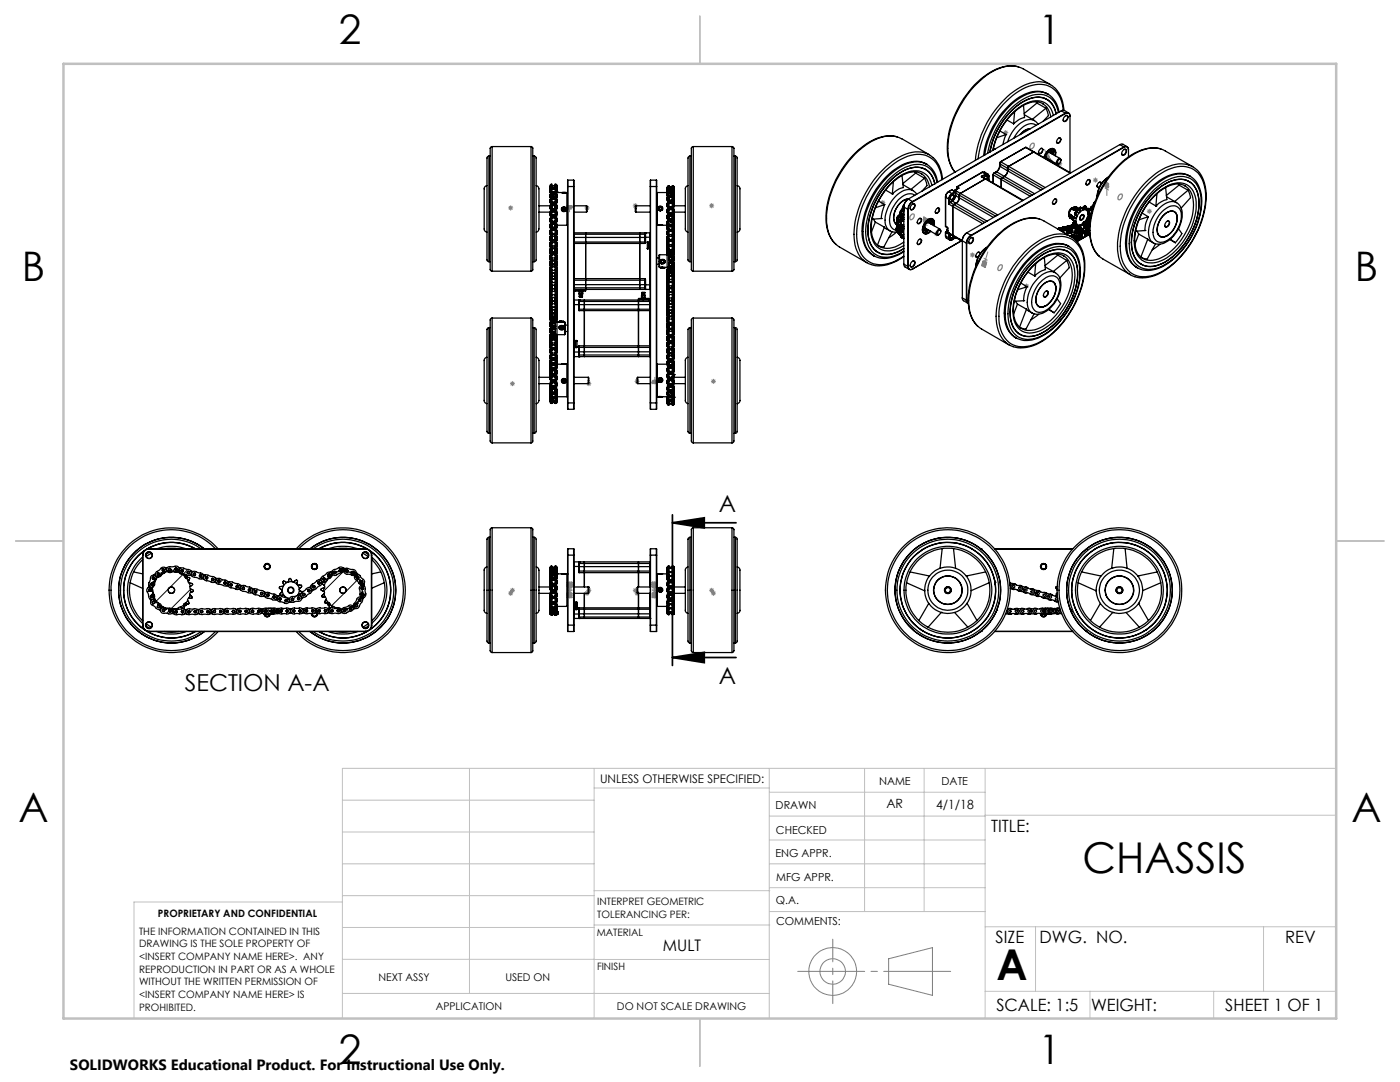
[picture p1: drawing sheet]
<svg xmlns="http://www.w3.org/2000/svg" width="279mm" height="216mm" viewBox="0 0 279 216" stroke-linecap="round" stroke-linejoin="round" font-family="sans-serif">
<defs><g id="words">
<g font-size="8.5">
<text x="216" y="174.2">CHASSIS</text>
<text x="198.9" y="195.5">A</text>
</g>
<g font-size="8.1">
<text x="67.6" y="8.9">2</text>
<text x="207.3" y="8.9">1</text>
<text x="4.4" y="56.2">B</text>
<text x="270.4" y="56.2">B</text>
<text x="3.7" y="164.1">A</text>
<text x="269.7" y="164.1">A</text>
<text x="67.6" y="212.4">2</text>
<text x="207.3" y="212.4">1</text>
</g>
<g font-size="4.7">
<text x="143.4" y="102.2">A</text>
<text x="36.9" y="137.9">SECTION A-A</text>
<text x="143.4" y="136.5">A</text>
</g>
<g font-size="3.4">
<text x="197.8" y="166">TITLE:</text>
<text x="198.7" y="188.1">SIZE</text>
<text x="207.5" y="188.1">DWG. NO.</text>
<text x="256.5" y="188.2">REV</text>
<text x="198.8" y="201.7">SCALE: 1:5</text>
<text x="217.7" y="201.8">WEIGHT:</text>
<text x="244.5" y="201.7">SHEET 1 OF 1</text>
</g>
<text font-size="3.2" x="132.3" y="189.8">MULT</text>
<text font-size="3" x="14" y="213.5">SOLIDWORKS Educational Product. For Instructional Use Only.</text>
<g font-size="2.5">
<text x="176.9" y="161.3">AR</text>
<text x="186.8" y="161.4">4/1/18</text>
</g>
<text font-size="2.4" x="119.8" y="156.2">UNLESS OTHERWISE SPECIFIED:</text>
<g font-size="2.2">
<text x="154.8" y="161.4">DRAWN</text>
<text x="175.4" y="156.6">NAME</text>
<text x="187.9" y="156.7">DATE</text>
<text x="154.9" y="166.3">CHECKED</text>
<text x="154.8" y="171">ENG APPR.</text>
<text x="154.9" y="175.7">MFG APPR.</text>
<text x="154.9" y="180.4">Q.A.</text>
<text x="154.9" y="184.6">COMMENTS:</text>
</g>
<g font-size="2.1">
<text x="75.5" y="195.7">NEXT ASSY</text>
<text x="100.9" y="195.7">USED ON</text>
<text x="86.9" y="201.5">APPLICATION</text>
<text x="123.1" y="201.6">DO NOT SCALE DRAWING</text>
</g>
<g font-size="2">
<text x="31.5" y="182.9">PROPRIETARY AND CONFIDENTIAL</text>
<text x="119.2" y="180.6">INTERPRET GEOMETRIC</text>
<text x="119.2" y="183.1">TOLERANCING PER:</text>
<text x="27.8" y="186.5">THE INFORMATION CONTAINED IN THIS</text>
<text x="27.8" y="189">DRAWING IS THE SOLE PROPERTY OF</text>
<text x="27.8" y="191.6">&lt;INSERT COMPANY NAME HERE&gt;. ANY</text>
<text x="119.1" y="186.7">MATERIAL</text>
<text x="27.8" y="194.1">REPRODUCTION IN PART OR AS A WHOLE</text>
<text x="27.8" y="196.6">WITHOUT THE WRITTEN PERMISSION OF</text>
<text x="119.1" y="193.5">FINISH</text>
<text x="27.8" y="199.1">&lt;INSERT COMPANY NAME HERE&gt; IS</text>
<text x="27.8" y="201.7">PROHIBITED.</text>
</g>
</g></defs>
<path d="M134.2 104.3l6.3-1v2zM134.2 104.3h12.7M134.2 102.7v12.7M134.2 131.2l6.3-1v2zM134.2 120.1v12.7M134.2 131.2h12.7" fill="none" stroke="#000" stroke-width=".35"/>
<g fill="none" stroke="#808080" stroke-width=".2">
<path d="M176.2 39.9v1M200.2 26.5h1M200.3 26.1l.7 .7M200.7 26v1M201 26.1l-.7 .7M208.5 31.2h1M208.7 30.8l.7 .7M209.1 30.7v1M209.4 30.8l-.7 .7M211 32.7h1M211.1 32.3l.7 .7M211.5 32.2v1"/>
<path d="M211.8 32.3l-.7 .7M218.1 35.9h1M218.3 35.6l.7 .7M218.6 35.4v1M219 35.6l-.7 .7M220.4 37.2h1M220.5 36.9l.7 .7M220.9 36.7v1M221.2 36.9l-.7 .7M101.4 41.5h1M101.6 41.1l.7 .7M101.9 41v1"/>
<path d="M102.3 41.1l-.7 .7M113.1 41.5h1.1M113.3 41.1l.7 .7M113.6 40.9v1M114 41.1l-.7 .7M116.7 41.5h1M116.8 41.1l.7 .7M117.2 41v1M117.5 41.1l-.7 .7M126.3 41.1h1M126.4 40.7l.7 .7M126.8 40.5v1.1"/>
<path d="M127.1 40.7l-.7 .7M141.5 41.1h1M141.7 40.7l.7 .7M142 40.5v1.1M142.4 40.7l-.7 .7M175.7 40.4h1M175.8 40.1l.7 .7M176.5 40.1l-.7 .7M184.2 44.3h1M184.3 43.9l.7 .7M184.7 43.8v1M185 43.9l-.7 .7"/>
<path d="M186.4 46.6h1.1M186.6 46.3l.7 .7M186.9 46.1v1M187.3 46.3l-.7 .7M193.6 50.9h1M193.7 50.5l.7 .7M194.1 50.4v1M194.4 50.5l-.7 .7M196 52.3h1M196.2 52l.7 .7M196.5 51.8v1M196.9 52l-.7 .7"/>
<path d="M204.4 57.1h1M204.5 56.7l.7 .7M204.9 56.6v1M205.2 56.7l-.7 .7M228.9 42.2h1M229 41.8l.7 .7M229.4 41.7v1M229.7 41.8l-.7 .7M101.8 76.6h1M101.9 76.2l.7 .7M102.3 76.1v.9M102.6 76.2l-.7 .7"/>
<path d="M117 76.6h1M117.2 76.2l.7 .7M117.5 76.1v.9M117.9 76.2l-.7 .7M126.6 76.1h1M126.8 75.7l.7 .7M127.1 75.6v1M127.5 75.7l-.7 .7M130.2 76.2h1M130.3 75.8l.7 .7M130.7 75.7v1M131 75.8l-.7 .7"/>
<path d="M141.9 76.1h1M142 75.7l.7 .7M142.4 75.6v1M142.7 75.7l-.7 .7M101.4 118.4h1M101.6 118l.7 .7M101.8 117.8h1M101.9 117.4l.7 .7M101.9 117.9v1M102.3 117.3v1M102.3 118l-.7 .7M102.6 117.4l-.7 .7"/>
<path d="M113.1 118.4h1.1M113.2 117.1h1M113.3 118l.7 .7M113.3 116.8l.8 .7M113.6 117.9v1M113.7 116.6v1M114 118l-.7 .7M114.1 116.8l-.8 .7M116.7 118.4h1M116.8 118l.7 .7M117 117.8h1M117.2 117.4l.7 .7"/>
<path d="M117.2 117.9v1M117.5 117.3v1M117.5 118l-.7 .7M117.9 117.4l-.7 .7M126.3 117.8h1M126.4 117.4l.7 .7M126.6 118.4h1M126.8 117.3v1M126.8 118l.7 .7M127.1 117.4l-.7 .7M127.1 117.9v1M127.5 118l-.7 .7"/>
<path d="M130.1 117.1h1M130.2 118.4h1M130.3 116.8l.7 .7M130.3 118l.7 .7M130.6 116.6v1M130.7 117.9v1M131 116.8l-.7 .7M131 118l-.7 .7M141.5 117.8h1M141.7 117.4l.7 .7M141.9 118.4h1M142 117.3v1"/>
<path d="M142 118l.7 .7M142.4 117.4l-.7 .7M142.4 117.9v1M142.7 118l-.7 .7M177.3 191.3l8.8-2.2v9.5l-8.8-2.2z"/>
<circle cx="166.2" cy="193.8" r="2.55"/>
<circle cx="166.2" cy="193.8" r="4.8"/>
</g>
<g fill="none" stroke="#808080" stroke-width=".25">
<path d="M205.9 28.7l.1-.1a.35 .35 0 0 1 .4 .2 .35 .35 0 0 1-.1 .4l-.1 .2a.39 .39 0 0 1-.6 .3 .39 .39 0 0 1 0-.7zM208.7 31l.7 .4 .1 .2-.7-.4zM208.8 31.3l.7 .4 .1 .2-.6-.3zM209 31.4l.3 .2zM209.6 31.9h.1M220.6 36.3l.6 .3v.3l-.6-.4zM220.6 36.7l.3 .3 .3 .1v.3l-.6-.4zM220.7 36.7h.2l.2 .2zM223.3 39l.1-.1a.37 .37 0 0 1 .5-.1 .37 .37 0 0 1 0 .5l-.1 .2a.39 .39 0 0 1-.5 .3 .39 .39 0 0 1-.1-.6zM113.2 41.1h.9v.1h-.9zM113.2 41.3h.9v.1l-.9 .1zM113.5 41.2h.4z"/>
<path d="M181.7 43a.42 .42 0 0 1 .7-.2 .42 .42 0 0 1-.1 .7 .41 .41 0 0 1-.6 .3 .41 .41 0 0 1 0-.7zM184.4 43.8l.3 .3 .3 .1v.2l-.6-.3zM184.4 43.3l.6 .4v.3l-.4-.3-.2-.1zM184.5 43.7h.2l.2 .3zM196 52.6l.3 .4h.4l-.1 .3-.6-.3zM196.2 52.1l.6 .4-.1 .3-.2-.3h-.4zM196.2 52.6l.4 .2a.19 .19 0 0 1-.3 .2 .19 .19 0 0 1-.1-.3zM199.5 53l.1-.1a.35 .35 0 0 1 .5 .1 .35 .35 0 0 1-.1 .5l-.2 .2a.38 .38 0 0 1-.5 .3 .38 .38 0 0 1-.1-.7zM130.2 76.4h.9v.1h-.9zM130.2 76.2h.9v.1h-.9zM130.4 76.3l.5 .1zM113.2 118.9l.4 .1 .5-.1v.3h-.9z"/>
<path d="M113.2 118.4h.9v.3l-.4-.1-.5 .1zM113.2 116.7l.4 .2 .6-.2v.4h-1zM113.2 116.2h.9l.1 .4-.5-.2-.5 .2zM113.4 118.8h.5l-.1 .1a.24 .24 0 0 1-.2 .1 .24 .24 0 0 1-.2-.2zM113.6 116.4h.2l.1 .3h-.4zM130.1 116.7l.5 .2 .5-.2v.4h-.9zM130.2 118.9l.4 .1 .5-.1v.3h-.9zM130.2 118.4h.9v.3l-.4-.1-.5 .1zM130.2 116.2h.9v.4l-.4-.2-.6 .2zM130.4 118.8h.5a.23 .23 0 0 1-.2 .2 .23 .23 0 0 1-.3-.2zM130.5 116.5h.3v.2h-.4zM131.1 117.1h.1"/>
<circle cx="189.2" cy="117.8" r=".64"/>
<circle cx="223.4" cy="117.8" r=".64"/>
</g>
<path d="M159.2 193.8h30.5" fill="none" stroke="#808080" stroke-width=".2" stroke-dasharray="15.2 1.3 1.3 1.3" stroke-dashoffset="1.9"/>
<path d="M166.2 187.4v12.9" fill="none" stroke="#808080" stroke-width=".2" stroke-dasharray="15.2 1.3 1.3 1.3" stroke-dashoffset="10.7"/>
<g fill="none" stroke="#c0c0c0" stroke-width=".2">
<path d="M68.3 159.7h50.3M93.7 153.3v44.9M118.6 153.3v49.9M118.6 157.2h34.9M153.5 153.3v49.9M153.5 158.1h43.1M172.5 153.3v28.6M184.4 153.3v28.6M196.6 153.3v49.9M266.7 153.3h-198.4v49.9M68.3 178.7h50.3M68.3 172.4h50.3"/>
<path d="M68.3 166h50.3M68.3 180h-41.6v23.2M118.6 177.7h35M153.5 167.6h43.1M153.5 162.8h43.1M153.5 172.4h43.1M153.5 177.1h43.1M196.6 162.7h70.1M68.3 198.2h85.2M68.3 191.4l85.2 .1M68.3 185.1h50.3M118.6 184.6h35"/>
<path d="M153.6 181.9h43M196.6 197.8h70.1M196.6 184.9h70.1M206.7 184.9v12.9M217.5 197.8v5.4M242.2 197.8v5.4M252.2 184.9v12.9"/>
</g>
<path d="M139.7 3.2v9.5M3.1 107.9h9.6M266.7 107.9h9.5M139.7 203.2v9.6" fill="none" stroke="#c0c0c0" stroke-width=".25"/>
<path d="M12.7 12.7h254v190.5h-254z" fill="none" stroke="#c0c0c0" stroke-width=".5"/>
<g fill="none" stroke="#808080" stroke-width=".2" stroke-dasharray="15.2 1.3 1.3 1.3">
<path d="M209.2 31.5l-.1-.3M209.2 31l-.6-.4M209.3 31.7l-.8-1.9M209.3 31.7l-.1-.2M220.6 37.5l.6 .4M220.9 36.4v2.6M220.9 36.4v.4M220.9 36.8v.4M113.7 41.1v1.2M113.7 41.1v.1M113.7 41.2v.2M114.1 41.7h-.9"/>
<path d="M184.7 43.5v2.6M184.7 43.5v.4M184.7 43.9v.4M185 45l-.6-.4M196.3 53.2l.8-2.9M196.3 53.2l.1-.5M196.4 51.5l.6 .4M196.4 52.7l.1-.4M130.2 75.9h1M130.7 76.5v-1.2M130.7 76.5v-.2M130.7 76.3v-.2"/>
<path d="M113.7 119.2v-2.9M113.7 119.2v-.4M113.7 118.8v-.5M113.7 116.2v3.1M113.7 116.2v.4M113.7 116.6v.5M114.1 117.7h-.9M114.2 117.7h-1M130.2 117.7h.9M130.2 117.7h1M130.6 116.2v3.1M130.6 116.2v.4"/>
<path d="M130.6 116.6v.5M130.7 119.2v-2.9M130.7 119.2v-.4M130.7 118.8v-.5"/>
</g>
<path d="M134.2 104.3l6.3-1v2zM134.2 131.2l6.3-1v2z" fill="#000"/>
<g fill="none" stroke="#000" stroke-width=".25">
<path d="M203.2 13.3a8 8 0 0 0-6.9 2 19.4 19.4 0 0 0-7.2 14.6 7.4 7.4 0 0 0 1.5 4.5 8.1 8.1 0 0 1-1.3-6.4 19.9 19.9 0 0 1 8.8-13.7 6.1 6.1 0 0 1 6-.6l5.6 3.2M208.6 19.6l.3 .3M208.8 18.6l.4 .2M209.1 18.8a4.8 4.8 0 0 0-4.9 .2 16.5 16.5 0 0 0-7.9 12M209.2 18.8a5.4 5.4 0 0 0-5.5 .6 16.7 16.7 0 0 0-7.2 11.5M209.2 18.8h.1M209.2 18.8a4.9 4.9 0 0 1 2.1 3.6M210.4 17.5a5.3 5.3 0 0 0-6.1-.4 19.2 19.2 0 0 0-9.4 13.2l-.2 1.7M210.5 17.5a6.5 6.5 0 0 1 1.8 4.5M97.2 37a.85 .85 0 0 0-.6 1.2v7.4a.64 .64 0 0 0 .6 .7M97.6 31.2l-.4 .2v20.5l.4 .3M97.6 31.2v21"/>
<path d="M97.6 31.2h.2M98.2 29.2l-.4 .3v24.3l.4 .3M98.2 29.2v24.9M98.2 29.2h7.8M106 29.2l.3 .3v24.4l-.3 .2M106 29.2v24.9M106.3 31.2h.3M106.6 31.2l.4 .2v20.5l-.4 .3M106.6 31.2v21M107 37a1.18 1.18 0 0 1 .6 1.5v7.1a.64 .64 0 0 1-.6 .7M109.7 39.3h.1M109.7 37.5v.4"/>
<path d="M109.7 37.9v.4M109.7 38.3h.1M109.7 39.3h.2M109.7 37.5h.2M109.7 38.3h.2M109.7 37.9h.3M109.9 37.2v.4M109.9 36.9v.3M109.9 36.9v-.1l.1 .1M109.9 39.5v.7M109.9 38.7v.8M109.9 37.6v1.1"/>
<path d="M109.9 38.9h-.2v.4M109.9 37.1h-.2v.4M109.9 39.9h-.2v.4M109.9 37.2h.2M109.9 39.5h.7M109.9 37.6h.1M109.9 36.9h.1M109.9 38.7h.1M110 39.3h.1M110 38.9h.1M110 37.5h.1M110 37.1h.1"/>
<path d="M110 39.9h.1M110 38.3h.1M110 37.9h.1M110 37.2v.4M110 36.9v.3M110 39.5v.7M110 38.7v.8M110 37.9v.8M110 37.6v.3M110 37.5v1M110 37.2v.3M110 37.1v.1"/>
<path d="M110 37.1v-.3h.1v.3M110 39.6v1.1M110 38.8v.8M110 38.5v.3M110 38.5h.1M110 38.8h.1M110.1 37.5v1M110.1 37.2v.3M110.1 37.1v.1M110.1 38.8v1.9M110.1 38.5v.3M110.1 38.4h.1"/>
<path d="M110.1 37.8h.7M110.1 39.8h.7M110.1 37h.7M110.1 37.4h.7M110.1 38.8h.7M110.2 38.6h.4M110.2 39.1h.3v.2M110.2 39.1h.1M110.2 39.1v.2M110.2 39.3v.3h.4M110.2 38.3v.3M110.2 37.5v.1"/>
<path d="M110.2 37.6v.2M110.2 38.2v.1M110.2 39.3h.3M110.2 38.3h.3M110.2 37.6h.3M110.5 39.3l.1 .2M110.5 38.3l.1 .3M110.5 37.5v.1M110.5 37.6v.2M110.5 38.2v.1M110.6 38.6h.1M110.6 39.5v.1"/>
<path d="M110.6 38.4h.2M110.6 38.5v.3v-.2M110.6 38.5h.1M110.8 37.1v-.3h.1v.3M110.8 39.6v1.1h.1v-1.1M110.8 38.8v.8M110.8 38.5v.3M110.8 37.5v1M110.8 37.2v.3M110.8 37.1v.1M110.8 39.4h-.2v.4v-.2M110.8 38.5h.1"/>
<path d="M110.8 37.5h.1M110.8 37.2h.3M110.8 37.1h.1M110.8 38.8h.1M110.9 39.3h.1M110.9 38.9h.1M110.9 37.5h.1M110.9 37.1h.1M110.9 39.9h.1M110.9 38.3h.1M110.9 37.9h.1M110.9 38.4h.1"/>
<path d="M110.9 38.8v.8M110.9 38.5v.3M110.9 37.5v1M110.9 37.2v.3M110.9 37.1v.1M110.9 37.2v.4M110.9 36.9v.3M110.9 36.9v-.1l.2 .1M110.9 38.7v.8M110.9 37.9v.8M110.9 37.6v.3M110.9 39.5v.7"/>
<path d="M110.9 37.6h.2M110.9 36.9h.2M110.9 38.7h.2M111.1 37.2v.4M111.1 36.9v.3M111.1 38.7v.8M111.1 37.6v1.1M111.1 39.5v.7M111.1 38.9h.1v.4h-.1M111.1 37.1h.1v.4M111.1 39.9h.1v.4h-.1M111.1 38.4h.9"/>
<path d="M111.1 37.5h.1M111.1 39.5l-.3 .1M111.1 38.3h.1M111.2 37.5v.4M111.2 37.9v.4M111.2 38.3h.1M111.2 37.9h-.3M112.2 38.4h.7zM112.2 38.4v.1M112.3 38.4h.1zM112.4 38.4h.1M112.4 38.4h.3"/>
<path d="M112.7 38.4h.1zM112.7 38.4h.1M112.7 38.5h-.2M112.7 38.5h-.1M112.7 38.5h.2M112.9 38.5h.1M112.9 38.4v.1M113 38.4l-.1 .1M113 38.4h-1l.2 .1M113 38.4h.1M113.1 38.4v6.5M113.1 38.4l.2 .2"/>
<path d="M113.3 37.2v43.2M113.3 37.2h1.2M113.3 35.9v45.8M113.3 35.9v1.3M113.3 35.9h1.2M114.5 35.9v1.3M114.5 35.9v45.8M114.5 37.2v43.2M129.8 37.2v43.2M129.8 37.2h1.3M129.8 35.9v45.8M129.8 35.9v1.3"/>
<path d="M129.8 35.9h1.2M131 35.9v45.8M131 35.9l.1 1.3M131.1 37.2v43.2M131.2 38.4v6.5M131.2 38.4h2M131.2 38.4l-.1 .2M133.1 38.2v.2M133.1 37.6v.1M133.1 37.7v.5M133.1 37.6h.1M133.1 37.7h.1"/>
<path d="M133.1 38.2h.1M133.2 37.4v.9M133.2 37.4h.1M133.2 39.2v1h.1v-1M133.2 38.5v.7M133.2 38.3v.2M133.2 38.6h-.1v.5h.1M133.2 37.5l-.1 .1M133.2 39.4h-.1v.5h.1M133.2 37.3v.1M133.2 37.4h.6M133.2 38.3h.5"/>
<path d="M133.2 37.3h.1M133.2 39.2h.1M133.2 38.5h.1M133.3 37.4v.9M133.3 37.4h.1M133.3 38.5v.7M133.3 38.3v.2M133.3 37.2v.1M133.3 37.3v.1M133.3 38.4h.1M133.3 37.6h1M133.3 39.1h.2"/>
<path d="M133.3 38.6h.1M133.3 39.9h.1M133.3 37.5h.1M133.3 39.4h.1M133.3 37.7h.1M133.3 38.2h.1M133.4 39.7v.9M133.4 39.1v.6M133.4 37.2v.2M133.4 37.1v.1M133.4 38.3v.8M133.4 37.6v.7"/>
<path d="M133.4 37.4v.2M133.4 37.1h.1M133.4 37.2h.1M133.4 39.7h.1M133.5 39.7v.9M133.5 39.1v.6M133.5 37.2v1.9M133.5 37.1v.1M133.5 37.1l-.3 .2M133.5 38.4h.2M133.5 39.3h.7M133.5 40h.7"/>
<path d="M133.5 38.5h.7M133.5 39.1h.2M133.5 37.5h.7M133.7 38.3v.2M133.7 38.3h.1M133.7 40h.1M133.7 39v.3M133.7 39h.1M133.8 38.4h.3M133.8 38.4l-.1 .1M133.8 38.9v.2M133.8 39.1v.2"/>
<path d="M133.8 38v.1M133.8 38.1v.3M133.8 38l-.1 .3M133.8 37.4v.2M133.8 37.3v.2v-.2h.3v.2v-.2M133.8 39.1h.3M133.8 37.4h.3M133.8 38.9h.3M133.8 38.9v.1M133.8 38.1h.3M133.8 38h.3M134.1 39.1v.2"/>
<path d="M134.1 38.9v.2M134.1 38.1v.3M134.1 38v.1M134.1 38v.2M134.1 37.4v.2zM134.1 37.4h.4M134.1 38.9l.1 .1M134.1 39h.1M134.1 38.4v.1M134.2 37.1l.3 .2M134.2 39.7v.9M134.2 39.1v.6"/>
<path d="M134.2 37.2v1.1M134.2 37.1v.1M134.2 38.3v.8M134.2 37.1h.1M134.2 38.3h.3M134.2 39.1h.1M134.2 37.2h.1M134.2 39.7h.1M134.3 38.6h.1M134.3 39.1h.1M134.3 39.9h.1M134.3 37.6h.1"/>
<path d="M134.3 39.2h.1M134.3 37.5h.1M134.3 39.4h.1M134.3 37.7h.1M134.3 38.2h.1M134.3 37.2v.1M134.3 39.2v1M134.3 38.5v.7M134.3 38.3v.2M134.3 37.4v.9M134.3 37.4h.1M134.3 39.7v.9"/>
<path d="M134.3 39.1v.6M134.3 37.2v.2M134.3 37.1v.1M134.3 38.3v.8M134.3 37.6v.7M134.3 37.4v.2M134.3 37.3v.1M134.3 37.4h.2M134.3 37.3h.2M134.3 38.5h.2M134.5 38.5v1.7M134.5 38.3v.2"/>
<path d="M134.5 37.4v.9M134.5 37.4h.1M134.5 37.5l.1 .1M134.5 39.4h.1v.5M134.5 37.3v.1M134.5 37.6h.1M134.5 39.1h.1M134.5 38.6h.1M134.5 39.9h.1M134.5 37.7h.1M134.5 38.2h.1M134.6 38.2v.4"/>
<path d="M134.6 38.6v.5M134.6 39.9v.5h-.1M134.6 37.6v.1M134.6 39.1v.1h-.3M134.6 37.7v.5M137.3 37a.86 .86 0 0 0-.5 1.2v7.5a.61 .61 0 0 0 .5 .6M137.7 31.2l-.4 .3v20.4l.1 .2 .3 .1M137.7 31.2v21M137.7 31.2h.3M138.4 29.2l-.4 .3v24.3l.4 .3M138.4 29.2v24.9M138.4 29.2h7.7"/>
<path d="M146.1 29.2l.4 .3v24.3l-.4 .3M146.1 29.2v24.9M146.5 31.2h.3M146.8 31.2l.3 .2v20.6l-.3 .2M146.8 31.2v21M147.1 37a.85 .85 0 0 1 .6 1.2v7.5a.61 .61 0 0 1-.6 .6M176.7 37.9l1.4 .8M178.1 38.7h.1M178.3 36.3l-.2 2.4M179 27.3a8 8 0 0 0-6.9 2 18.9 18.9 0 0 0-7.2 15.3 6.4 6.4 0 0 0 1.9 4.1M180 35l.3 2.4a4.4 4.4 0 0 0-2.2 1.3M180.2 36.9l2 1.1"/>
<path d="M181.3 39.7a1.91 1.91 0 0 0-.9 1.6l.8 .5M181.3 39.7l-.1 .1a1.87 1.87 0 0 0-.8 1.4v11.5M181.3 39.7l.8 .5M181.3 39.7a3.7 3.7 0 0 0-2.7 4.7l.3 .3M181.3 39.7a3.8 3.8 0 0 0-2.8 4.7l.4 .3M182.2 38l.8 .8M182.2 38a2.95 2.95 0 0 0-3.4 1.1 6.9 6.9 0 0 0-2.1 5.7l.3 .7 .6 .5M182.6 39a2.17 2.17 0 0 0-2.9 .5 5.6 5.6 0 0 0-2 5.6 1.4 1.4 0 0 0 1.1 .8M182.6 34.3l.1 .2M182.7 34.5l1.8 1.1M182.7 34.5l-2.5 2.1M183.9 34.6a3.8 3.8 0 0 1 1.6 2.7"/>
<path d="M183.9 34.7a4.5 4.5 0 0 0-5 1 12.6 12.6 0 0 0-4.9 11.1 3.2 3.2 0 0 0 4.6 2.5l1.8-1M184.4 33.6l.3 .2M184.5 35.6l.5 1.4-1 1.2M184.5 35.6l-2.7 2.2M184.6 32.6l.4 .2M184.9 32.8a5 5 0 0 0-5.5 .5 16.2 16.2 0 0 0-7.4 13.5 4.9 4.9 0 0 0 2.4 4.2M185 32.8a4.9 4.9 0 0 1 2.1 3.5M185 32.8a5.6 5.6 0 0 0-6.1 1 16.7 16.7 0 0 0-6.7 12.4 5.2 5.2 0 0 0 2.2 4.8M185.5 30.9l-5.5-3.2a6.1 6.1 0 0 0-6.1 .5 19.3 19.3 0 0 0-8.9 16.1 5.9 5.9 0 0 0 2.5 5l5.5 3.1M186 37a3.4 3.4 0 0 0-5.2-2.5 13.3 13.3 0 0 0-7 9.8 5.4 5.4 0 0 0 1.5 5.2 4 4 0 0 0 4.4-.1l.7-.4M186.2 31.4a5.3 5.3 0 0 0-6.1-.4 19.1 19.1 0 0 0-9.5 13.3 9 9 0 0 0 1.4 7.3l.8 .7 1.1 .5M186.2 31.5a6.1 6.1 0 0 1 1.9 4.3"/>
<path d="M186.5 36.7a3.7 3.7 0 0 0-5-3.1 13.6 13.6 0 0 0-7.7 8.8l-.4 1.5-.2 2.1M186.6 36.7a3.8 3.8 0 0 0-5.6-2.9 14.5 14.5 0 0 0-7.8 12.2M187 36.4a4 4 0 0 0-5.7-3.2 14.2 14.2 0 0 0-7.6 8.5 10 10 0 0 0-.3 7.5 3.9 3.9 0 0 0 5.5 1.7l1.5-.8M188 35.9a4.9 4.9 0 0 0-4.4-5.1 10.6 10.6 0 0 0-7.6 4 18 18 0 0 0-4.9 13.4 4.8 4.8 0 0 0 3.8 4.5 7.7 7.7 0 0 0 5.5-1.6M188.7 39.3h.1M188.7 39.3v5.9M188.7 39.3l.6 .4M189.3 38.2l-.4 .5-.2 .6M189.3 38.2h.1M189.3 39.7h.1M189.3 39.7v.8M189.3 38.2l.7 .4"/>
<path d="M189.4 39.7v.8M189.9 39.1l.3-.2a.55 .55 0 0 1 .1 .6 .55 .55 0 0 1-.6 .3v-.4zM190 37.9l.4 .2M190 38.6a1.29 1.29 0 0 0-.7 1.1M190 38.6v.1M190 37.9l-.7 .3M190 38.7l-.4 .4-.2 .6M190 38.9h.1a.46 .46 0 0 1 .2 .6 .46 .46 0 0 1-.6 .2v-.1M190.6 39.1l-.1 .5-.5 .5M190.6 38.5h.1M190.6 39.1h.1M190.6 38.5v.6"/>
<path d="M190.7 38.2v.1M190.7 38.2l-.7 .4M190.7 38.3l-.1 .2M190.7 39.1l-.1 .4-.5 .6M190.7 38.3l-.7 .4M190.7 38.5l.8 .4M190.7 39.1l7.6 4.3M190.7 38.5v.6M190.9 38.2h-.2M190.9 38.2l-.2 .3M190.9 38.2l-.2 .1M190.9 38.2l.8 .4"/>
<path d="M191 37.3h.1M191 37.3l-.1 .5-.3 .1-.2 .2M191 37.3l.3 .2M191.3 37.5v.1M191.3 37.6l-.9 .5M191.5 38.9l-.2 1-.5 .7M191.5 38.9l7.2 4.2M191.7 38.6l-.2 .3M191.7 38.6l7.4 4.3M195.9 35.3l.9 .4M195.9 35.3l.7 .4M196 35.1l-.1 .2"/>
<path d="M196 35.1v.1M196 35.2l-.1 .1M196 35.2l.1 .1M196 34.4l-5 2.9M196 34.4l.4-.1 .7 .4M196 34.4l.7 .3M196.6 35.7h.2M196.6 35.7l-4.9 2.9M196.6 35.7l7.5 4.3M196.7 34.7v.1M196.7 34.7a.39 .39 0 0 1 .4 0 .39 .39 0 0 1 .2 .4M196.7 34.7l-.7 .4"/>
<path d="M196.7 35.1h.2l.1 .2-.1 .4M196.7 34.8l.2-.1 .3 .1 .1 .3M196.7 35.1l.2-.1a.4 .4 0 0 1 .2 .4 .4 .4 0 0 1-.2 .4M196.7 35.1l-.3 .4M196.7 34.8l-.7 .4M196.8 35.7l7.4 4.3M197.2 35.9h.1M197.3 35.1h.1M197.3 35.9h.1M197.3 35.9v.1M197.3 35.1v.8M198.2 34.9v1.6"/>
<path d="M198.2 34.9h.1M198.2 34.9l7.4 4.3M198.3 29.7h.3M198.4 34.5l-.2 .4M198.4 34.5h.1M198.4 34.5l7.6 4.4M198.5 29.7v.1M198.8 34.3h.1M198.8 34.3l-.4 .2M198.9 34.3l1.5 .9M198.9 34.3l-.5 .2M199.5 32.6h.1"/>
<path d="M199.5 33.2l-.3 .8-.4 .3M199.5 33.2a1.29 1.29 0 0 1-.6 1.1M199.5 32.6v.1M199.5 33.2h.1M199.5 32.6v.6M199.5 32.7l8.7 5M199.5 33.2l8.3 4.7M199.6 26.1l1.2 .7M199.7 32.3l-.2 .3M199.7 32.3h.1M199.7 32.3l-.2 .4M199.7 32.3l1.6 .9"/>
<path d="M200.4 35.2l-.6 .5v1.8M200.4 35.2l6.1 3.5M200.8 26.8l-.6 2M200.8 26.8l-1.9 .7M201 24l1.3 .7M201.3 33.2l-.2 .4a1.57 1.57 0 0 1-.7 1.6M201.3 33.2l7.3 4.2M202.5 22.3l-.2 2.4M204.3 21l.2 2.5a4 4 0 0 0-2.2 1.2M204.4 22.9l2 1.2a2.99 2.99 0 0 0-3.4 1l-1 1.3-.9 1.9M204.6 29.4h.1M204.7 29.4l1.7 .9"/>
<path d="M204.7 29.4l-5 2.9M204.7 29.4l8.9 5.2M205.5 25.8l-.9 .2-1 .8M205.6 25.7a2.87 2.87 0 0 0-2 1.1M206.4 24.1l.8 .7M206.4 30.3l-5.1 2.9M206.4 30.3l7.3 4.2M206.8 25a2.43 2.43 0 0 0-3.2 .9l-1.2 1.7M206.8 20.3l.1 .3M206.9 20.6l1.8 1M206.9 20.6l-2.5 2M207.6 29.7l.3-.1a.58 .58 0 0 1 .1 .7 .58 .58 0 0 1-.7 .3l.1-.6z"/>
<path d="M207.7 29.6h.2a.56 .56 0 0 1 .1 .7 .56 .56 0 0 1-.7 .3v-.2M208.1 20.7h.1M208.1 20.7a3.9 3.9 0 0 0-4 .4 13.5 13.5 0 0 0-5.9 8.9M208.1 20.7l.2 .1a3.8 3.8 0 0 1 1.4 2.5M208.7 21.6l.5 1.5-1 1.1M208.7 31.3l.1 .2 2.2 1.2M208.7 21.6l-2.7 2.2M209.1 30.1a.58 .58 0 0 1 .8-.1 .58 .58 0 0 1 .1 .8M209.2 30.4h.3l2.1 1.2M209.3 30l.4 .1M209.3 31.8l-.2 .1M209.4 30h.1"/>
<path d="M209.4 31.9l-.1 .1M209.5 29.8a.75 .75 0 0 1 .9 0 .75 .75 0 0 1 .2 1l-.1 .2M209.6 32l-.1 .1M209.7 30.5a.69 .69 0 0 0-.9 .2 .69 .69 0 0 0 0 .9h.2M209.7 29.9l.2 .4M209.8 30.1v.1M209.9 30.7a.49 .49 0 0 0-.3-.6 .49 .49 0 0 0-.6 .2l-.4 .7-.1 .5M209.9 32.1l-.1 .2M209.9 29.6l.4 .5-.1 .8M210 32.2l-.2 .1M210 29.6l.3 .4v.4M210.2 23a3.5 3.5 0 0 0-5.2-2.5 13.4 13.4 0 0 0-6.9 9.5"/>
<path d="M210.3 39.9l.4-.2a.62 .62 0 0 1 .1 .7 .62 .62 0 0 1-.5 .4l-.3-.3zM210.5 39.8v-.1a.52 .52 0 0 1 .3 .6 .52 .52 0 0 1-.5 .4l-.3-.2M210.6 31.1a.88 .88 0 0 0 0-1.1 .88 .88 0 0 0-1-.3l-.7 .6-.5 1.1M210.8 22.7a3.7 3.7 0 0 0-5.1-3.1 13.1 13.1 0 0 0-7.4 8l-.7 2.7a15 15 0 0 1 7-10.2 3.9 3.9 0 0 1 5.8 1.5l.3 1.1M211.1 27.8l.4-.3a.64 .64 0 0 1 .1 .7 .64 .64 0 0 1-.6 .4l-.1-.3zM211.2 22.4a4 4 0 0 0-5.7-3.2 15.3 15.3 0 0 0-8.4 11.4M211.2 31.9l.3-.1a.46 .46 0 0 1 .1 .6 .46 .46 0 0 1-.6 .2v-.4zM211.3 27.6l.1-.1a.55 .55 0 0 1 .2 .7 .55 .55 0 0 1-.7 .3v-.2M211.7 31.9v.1M211.7 32v-.2a.58 .58 0 0 0-.7 0 .58 .58 0 0 0-.2 .6l.2 .4 .3-.1-.1 .1M211.8 22.1l.3-.1h.3l.9 .5M211.8 22.1l-30.5 17.6"/>
<path d="M211.8 22.1l.8 .5M212.2 22a5 5 0 0 0-4.4-5.2 9.5 9.5 0 0 0-7 3.4 19.7 19.7 0 0 0-5.6 11.5M212.6 23.1l.3-.1a.7 .7 0 0 1 .1 .9 .7 .7 0 0 1-.8 .3v-.6zM212.6 22.6a.58 .58 0 0 1 .7-.1 .58 .58 0 0 1 .2 .6v11.3M212.6 22.6l-30.5 17.6M212.6 22.6h.1M212.7 22.6a.54 .54 0 0 1 .6 0 .54 .54 0 0 1 .2 .5M212.7 23.1l.1-.1a.61 .61 0 0 1 .1 .8 .61 .61 0 0 1-.7 .3v-.2M212.7 22.6l-30.6 17.7M217.1 35.9l.3-.1a.66 .66 0 0 1 .1 .7 .66 .66 0 0 1-.7 .4l-.1-.5zM217.1 35.9l.2-.1a.61 .61 0 0 1 .1 .7 .61 .61 0 0 1-.6 .3l-.1-.2M218.9 37.1l.1 .3 .4-.1"/>
<path d="M218.9 37.1l.3 .3 .3-.3M219.4 36.4h.3v.5M219.8 36.7v-.2a.58 .58 0 0 0-.7 0 .58 .58 0 0 0-.2 .6M221.2 35.4a5 5 0 0 0-2.2 3.8M221.2 35.3a4.8 4.8 0 0 0-2.2 3.9M223.5 28.9l.3-.2 .3 .1 .8 .5M223.5 28.9l-30.6 17.6M223.5 28.9l.8 .4M224.1 30.1a.4 .4 0 0 1 .6-.3 .4 .4 0 0 1 .1 .6l-.3 .4a.41 .41 0 0 1-.6 .1 .41 .41 0 0 1 0-.6zM224.3 29.3a.58 .58 0 0 1 .6 0 .58 .58 0 0 1 .3 .5v1.5M224.3 29.3l-30.5 17.7M224.3 29.3v.1"/>
<path d="M224.3 29.4a.54 .54 0 0 1 .6-.1 .54 .54 0 0 1 .3 .6M224.3 29.8h.2a.61 .61 0 0 1 .1 .8 .61 .61 0 0 1-.7 .2l-.1-.1M224.3 29.4l-30.5 17.6M229.2 36.6a10.2 10.2 0 0 1 6.9-3.4 4.6 4.6 0 0 1 4.3 4 15.2 15.2 0 0 1-2.2 10.3 15.2 15.2 0 0 1-8.4 7.5 4.7 4.7 0 0 1-6.1-4.4 17.6 17.6 0 0 1 4.9-13.3zM230.1 38.6a7.7 7.7 0 0 1 6.2-2.8 4.1 4.1 0 0 1 3 4.5 14.5 14.5 0 0 1-7.5 12.3 3.8 3.8 0 0 1-5.9-2.9 14.2 14.2 0 0 1 4.2-11.1zM230.1 38.6a7.8 7.8 0 0 1 6.2-2.8 3.8 3.8 0 0 1 2.9 3.8 14.4 14.4 0 0 1-7.4 13 3.8 3.8 0 0 1-5.6-1.8 11.9 11.9 0 0 1 1.9-9.7zM230.3 37.9a8.3 8.3 0 0 1 5.8-2.7 4.1 4.1 0 0 1 3.6 4.1 15.3 15.3 0 0 1-8.2 14 4.1 4.1 0 0 1-6.1-4 15.7 15.7 0 0 1 4.9-11.4zM230.6 38.8a6.5 6.5 0 0 1 5.4-2.3 3.7 3.7 0 0 1 2.7 3.8 13.3 13.3 0 0 1-7 11.7 3.5 3.5 0 0 1-5.3-3.3 13.5 13.5 0 0 1 4.2-9.9zM230.9 38.7l-.2 2.4M231.6 29.7a8.1 8.1 0 0 0-7 2 19.5 19.5 0 0 0-7.2 14.5 6.7 6.7 0 0 0 2 4.9M232.6 37.4l.3 2.4a4.4 4.4 0 0 0-2.2 1.3M232.8 39.3l2 1.1"/>
<path d="M235.2 36.7l.1 .2M235.3 36.9l1.8 1.1M235.3 36.9l-2.5 2.1M236.5 37.1h.1M236.5 37.1a3.8 3.8 0 0 0-4 .4 13.1 13.1 0 0 0-6 11.1 3.5 3.5 0 0 0 1.6 3M236.5 37.1a4.4 4.4 0 0 1 1.7 4.5 13.1 13.1 0 0 1-6.5 9.8 3.9 3.9 0 0 1-3.6 .2M237 36l.3 .2M237.1 38l.5 1.4-1.9 2.1M237.1 38l-2.7 2.2M237.2 35l.3 .2M237.5 35.2a5.6 5.6 0 0 1 2.3 5.6 16.1 16.1 0 0 1-7.8 12.4 5.1 5.1 0 0 1-5 .2M237.5 35.2a4.8 4.8 0 0 0-4.9 .1 16.2 16.2 0 0 0-8 13.9 5.1 5.1 0 0 0 2.4 4.2"/>
<path d="M237.5 35.2a5.2 5.2 0 0 0-5.4 .6 16.1 16.1 0 0 0-7.2 13.5 4.9 4.9 0 0 0 2.1 4.1M238.1 33.3l-5.5-3.2a5.1 5.1 0 0 0-4.8-.1 18.2 18.2 0 0 0-9.4 11 11.2 11.2 0 0 0 0 8.9l.7 1 1 .8 5.5 3.1M238.8 33.8a5.3 5.3 0 0 0-6.1-.4 19.3 19.3 0 0 0-9.5 13.3 9.4 9.4 0 0 0 1 6.9l.8 .8 1.5 .8M238.8 33.9a8 8 0 0 1 1.8 7.1 19.3 19.3 0 0 1-9 13.5 6.9 6.9 0 0 1-5.1 .7M97.6 52.2h.2M98.2 54.1h7.8M106.3 52.2h.3M107.6 41.1h2.3M107.6 42.3h2.3M109.7 44.1h.2M109.7 51.4v.4h.2M109.7 53.8v.5h.3"/>
<path d="M109.7 46.5v.2h.2M109.7 48.9v.3h.2M109.7 50.2v.3h.2M109.7 45.3l.2 .1M109.7 40.3h.1M109.7 52.6v.4h.2M109.7 47.7v.2h.2M109.7 42.8l.2 .1M109.7 47.7l.3 .1M109.7 48.9h.2M109.7 53.8h.2M109.7 42.8h.2"/>
<path d="M109.7 51.4h.2M109.7 46.5h.2M109.7 40.3h.2M109.7 45.3h.2M109.7 50.2h.2M109.7 52.6h.2M109.9 56.7v1.8M109.9 58.5v.5M109.9 46.8v.2M109.9 56.6v.1M109.9 49.4v.8M109.9 50.2v1"/>
<path d="M109.9 51.2v.5M109.9 40.2v1.7h.1v-.8M109.9 54.1v1.9M109.9 56v.6M109.9 51.7v.2M109.9 47v1.7M109.9 48.7v.5M109.9 59v.2M109.9 59.2v.8M109.9 60v.9M109.9 42.9v-.8h.1v.8M109.9 42.9v.9"/>
<path d="M109.9 43.8v.5M109.9 49.2v.2M109.9 44.3v.2M109.9 51.9v.8M109.9 52.7v.9M109.9 53.6v.5M109.9 44.5v.8M109.9 45.3v1M109.9 46.3v.5M109.9 55.8h-.2v.5h.2M109.9 58.9h-.2v.5h.2M109.9 48.5h-.2v.4"/>
<path d="M109.9 58.2h-.2v.5h.2M109.9 56.4h-.2v.4h.2M109.9 53.4h-.2v.4M109.9 43.6h-.2v.5M109.9 50.9h-.2v.5M109.9 46h-.2v.5M109.9 54.6h-.2v.4h.2M109.9 59.5h-.2v.4h.2M109.9 44.8h-.2v.5M109.9 47.3h-.2v.4M109.9 49.7h-.2v.5M109.9 57h-.2v.5h.3"/>
<path d="M109.9 57.6h-.2v.5h.2M109.9 42.4h-.2v.4M109.9 52.1h-.2v.5M109.9 54.1h.1M109.9 51.2h.1M109.9 52.7h.1M109.9 45.3h.1M109.9 46.8h.1M109.9 51.9h.1M109.9 56.7h.1M109.9 59h.1M109.9 49.4h.1"/>
<path d="M109.9 51.7h.1M109.9 56.6h.1M109.9 47h.1M109.9 49.2h.1M109.9 59.2h.1M109.9 44.3h.1M109.9 40.2h.1M109.9 44.5h.1M109.9 60h.1M109.9 48.7h.1M109.9 58.5h.1M109.9 50.2h.1"/>
<path d="M109.9 56h.1M109.9 54.2h.1M109.9 42.9h.1M109.9 43.8h.1M109.9 53.6h.1M109.9 46.3h.1M110 44.1h.1M110 56.3h.1M110 55.8h.1M110 41.6h.1M110 41.1h.1M110 59.4h.1"/>
<path d="M110 58.9h.1M110 48.9h.1M110 48.5h.1M110 51.8h.1M110 54.3h.1M110 53.8h.1M110 46.7h.1M110 58.7h.1M110 58.2h.1M110 56.8h.1M110 56.4h.1M110 53.4h.1"/>
<path d="M110 43.6h.1M110 51.4h.1M110 50.9h.1M110 46.5h.1M110 46h.1M110 49.2h.1M110 40.3h.1M110 55h.1M110 54.6h.1M110 59.9h.1M110 59.5h.1M110 50.5h.1"/>
<path d="M110 45.4h.1M110 45.3h.1M110 44.8h.1M110 47.7h.1M110 47.3h.1M110 50.2h.1M110 49.7h.1M110 57.5h.1M110 57h.1M110 58.1h.1M110 57.6h.1M110 53h.1"/>
<path d="M110 47.9h.1M110 55.6h.1M110 55.1h.1M110 42.8h.1M110 42.4h.1M110 52.6h.1M110 52.1h.1M110 42.9h.1M110 42.3h.1M110 56.7v.8M110 57.5v1M110 58.5v.5"/>
<path d="M110 46.8v.2M110 56.6v.1M110 49.4v.8M110 50.2v1M110 51.2v.5M110 40.2v.9M110 54.3v.8M110 55.1v.9M110 56v.6M110 51.7v.2M110 47v.8M110 47.8v.9"/>
<path d="M110 48.7v.5M110 59v.2M110 59.2v.8M110 60v.9M110 42.9v.9M110 43.8v.5M110 49.2v.2M110 44.3v.2M110 51.9v.8M110 52.7v.9M110 53.6v.5M110 44.5v.8"/>
<path d="M110 45.3v1M110 46.3v.5M110 53v.9M110 53.9v.9M110 54.8v.6M110 50.6v.9M110 51.5v.9M110 52.4v.6M110 40.7h.1M110 42.4v.8M110 41.5v.9M110 40.7v.8"/>
<path d="M110 57.9v.9M110 58.8v.9M110 59.7v.6M110 46.6v.9M110 47.5v.6M110 55.5v.9M110 56.4v.9M110 57.3v.6M110 43.2v.9M110 44.1v.9M110 45v.6h.1M110 48.1v.9"/>
<path d="M110 49v.9M110 49.9v.6M110 41.1h-.3v.5h.2M110 55.1h-.3v.5h.2M110 54.1v.2M110 55.4v.1M110 57.9h.1M110 44.1h.9M110 56.4h.9M110 53.9h.1M110 46.6h.9M110 49h.9"/>
<path d="M110 58.8h.9M110 51.5h.9M110 55.4h.1M110 43.2h.1M110 57.3h.1M110 48.1h.1M110 54.8h.1M110 55.5h.1M110 40.7h.6M110 52.4h.1M110 45h.1M110 59.7h.1"/>
<path d="M110 49.9h.1M110 47.5h.1M110 41.5h.1M110.1 40.7v.8M110.1 53v.9M110.1 53.9v.9M110.1 54.8v.6M110.1 50.6v1.8M110.1 52.4v.6M110.1 42.4v.8M110.1 41.5v.9M110.1 57.9v1.8"/>
<path d="M110.1 59.7v.6M110.1 45.7h-.1v.9M110.1 45.7v1.8M110.1 47.5v.6M110.1 55.5v1.8M110.1 57.3v.6M110.1 43.2v1.8M110.1 45v.6M110.1 48.1v1.8M110.1 49.9v.6M110.1 45.6v.1M110.1 53h.1"/>
<path d="M110.1 55.4v.1M110.1 57.9h.1M110.1 50.8h.7M110.1 42.9h.7M110.1 42.3h.7M110.1 57.6h.7M110.1 56.9h.7M110.1 40.4h.1M110.1 48h.7M110.1 47.8h.7M110.1 47.2h.7M110.1 50.3h.7"/>
<path d="M110.1 49.6h.7M110.1 59.4h.7M110.1 52.7h.7M110.1 52h.7M110.1 55.7h.7M110.1 50.6h.7M110.1 45.4h.7M110.1 44.7h.7M110.1 55.1h.7M110.1 54.5h.7M110.1 46.8h.7M110.1 53.1h.7"/>
<path d="M110.1 41.7h.1M110.1 41h.7M110.1 49.3h.7M110.1 54.4h.7M110.1 45.9h.7M110.1 48.4h.7M110.1 58.1h.7M110.1 51.9h.7M110.1 43.5h.7M110.1 53.9h.7M110.1 53.3h.7M110.1 42.1h.5"/>
<path d="M110.1 45.7l.1 .2v-.1M110.1 45.6l.1 .2M110.1 40.9h.5M110.1 44.7h.5M110.2 42.1h.1M110.2 43.3h.1M110.2 43.3l.4 .1M110.2 44.4h.1M110.2 45.6v.3M110.2 45.7v.2M110.2 40.7v.1M110.2 45.6v.2"/>
<path d="M110.2 45.8h.1M110.2 42.1h.4M110.2 45.6h.4M110.2 41.6v.1M110.2 42.9v.2M110.2 44.2v.1M110.2 41.7v.2M110.2 41.9v.2M110.2 40.5v-.1h.3v.1M110.2 40.5v.2M110.2 43.1v.2M110.2 44.3v.2"/>
<path d="M110.2 44.5h.1M110.2 43.1h.3M110.2 41.9h.3M110.2 44.3h.3M110.2 44.5h.3M110.2 40.5h.3M110.2 45.9h.3M110.2 41.7h.3M110.2 43.3h.3M110.5 41.7v.2M110.5 41.9l.1 .2M110.5 40.5l.1 .2"/>
<path d="M110.5 43.1v.2M110.5 43.3h.1M110.5 44.3v.2M110.5 45.9h.1M110.5 40.4h.3M110.5 45.8h.1M110.5 41.6v.1M110.5 42.9v.2M110.5 44.2v.1M110.6 42.1h.1M110.6 43.3h.1M110.6 44.4h.1"/>
<path d="M110.6 44.4l-.1 .1M110.6 45.6l-.1 .3M110.6 45.7l-.1 .2M110.6 45.8l-.1 .1M110.6 45.5l-.4 .1M110.6 40.7v.1M110.6 45.5v.1M110.6 41.7h.2M110.6 40.8v.1M110.6 45.4v.1M110.6 41.7v.5M110.6 42.1v.1"/>
<path d="M110.6 40.4v.6v-.1M110.6 42.9v.5M110.6 42.2v.1M110.6 44.3h.1M110.6 44.2v.1M110.6 43.4v.1M110.6 44.5v.2M110.6 44.3v.2M110.6 45.4h.1M110.6 45.5v.3M110.6 45.4v.4M110.6 45.5h.2"/>
<path d="M110.6 45.4l-.1 .5M110.6 44.3v.1M110.8 53v.9M110.8 53.9v.9M110.8 54.8v.6M110.8 43.2v1.8M110.8 45v.6h.1v-.6M110.8 50.6v1.8M110.8 52.4v.6M110.8 57.9v1.8M110.8 59.7v.6M110.8 48.1v1.8"/>
<path d="M110.8 49.9v.6M110.8 47.5v.6M110.8 55.5v1.8M110.8 57.3v.6M110.8 42.4v.8M110.8 41.5v.9M110.8 41.5v-.8h.1v.8M110.8 53h.1M110.8 55.4v.1M110.8 57.9h.1M110.8 53.9h.1M110.8 55.4h.1"/>
<path d="M110.8 43.2h.1M110.8 57.3h.1M110.8 48.1h.1M110.8 50.5h.1M110.8 54.8h.1M110.8 55.5h.1M110.8 52.4h.1M110.8 45h.1M110.8 59.7h.1M110.8 49.9h.1M110.8 47.5h.1M110.8 42.4h.1"/>
<path d="M110.8 41.5h.1M110.9 56.3h.1M110.9 55.8h.1M110.9 41.6h.1M110.9 41.1h.1M110.9 59.4h.1M110.9 58.9h.1M110.9 48.9h.1M110.9 48.5h.1M110.9 51.8h.1M110.9 54.3h.1M110.9 53.8h.1"/>
<path d="M110.9 46.7h.1M110.9 58.7h.1M110.9 58.2h.1M110.9 56.8h.1M110.9 56.4h.1M110.9 53.4h.1M110.9 44.1h.1M110.9 43.6h.1M110.9 51.4h.1M110.9 50.9h.1M110.9 46.5h.1M110.9 46h.1"/>
<path d="M110.9 49.2h.1M110.9 40.3h.1M110.9 55h.1M110.9 54.6h.1M110.9 59.9h.1M110.9 59.5h.1M110.9 50.5h.1M110.9 45.4h.1M110.9 45.3h.1M110.9 44.8h.1M110.9 47.7h.1M110.9 47.3h.1"/>
<path d="M110.9 50.2h.1M110.9 49.7h.1M110.9 57.5h.1M110.9 57h.1M110.9 58.1h.1M110.9 57.6h.1M110.9 53h.1M110.9 47.9h.1M110.9 55.6h.1M110.9 55.1h.1M110.9 42.8h.1M110.9 42.4h.1"/>
<path d="M110.9 52.6h.1M110.9 52.1h.1M110.9 53v.9M110.9 53.9v.9M110.9 54.8v.6M110.9 43.2v.9M110.9 44.1v.9M110.9 50.6v.9M110.9 51.5v.9M110.9 52.4v.6M110.9 57.9v.9M110.9 58.8v.9"/>
<path d="M110.9 59.7v.6M110.9 48.1v.9M110.9 49v.9M110.9 49.9v.6M110.9 46.6v-.9h-.1v1.8M110.9 46.6v.9M110.9 47.5v.6M110.9 55.5v.9M110.9 56.4v.9M110.9 57.3v.6M110.9 42.4v.8M110.9 41.5v.9"/>
<path d="M110.9 49.2v.2M110.9 49.4v.8M110.9 50.2v1M110.9 51.2v.5M110.9 45.3v-.8h.2v.8M110.9 45.3v1M110.9 46.3v.5M110.9 47v.8M110.9 47.8v.9M110.9 48.7v.5M110.9 51.9v.8M110.9 52.7v.9"/>
<path d="M110.9 53.6v.5M110.9 56.6v.1M110.9 56.7v.8M110.9 57.5v1M110.9 58.5v.5M110.9 59.2v.8M110.9 60v.9M110.9 51.7v.2M110.9 46.8v.2M110.9 42.9v-.8h.2v.8M110.9 42.9v.9M110.9 43.8v.5h.2v-.5"/>
<path d="M110.9 40.2v.9M110.9 59v.2M110.9 54.3v.8M110.9 55.1v.9M110.9 56v.6M110.9 41.1h.3v.5h-.1M110.9 55.1h.3v.5h-.1M110.9 54.1v.2M110.9 55.4v.1M110.9 57.9h.1M110.9 54.1h.2M110.9 51.2h.2"/>
<path d="M110.9 52.7h.2M110.9 45.3h.2M110.9 46.8h.2M110.9 51.9h.2M110.9 56.7h.2M110.9 59h.2M110.9 49.4h.2M110.9 51.7h.2M110.9 56.6h.2M110.9 47h.2M110.9 49.2h.2M110.9 59.2h.2"/>
<path d="M110.9 40.2h.2M110.9 60h.2M110.9 48.7h.2M110.9 58.5h.2M110.9 50.2h.2M110.9 56h.2M110.9 54.2h.2M110.9 42.9h.2M110.9 43.8h.2M110.9 53.6h.2M110.9 46.3h.2M111.1 49.2v.2"/>
<path d="M111.1 49.4v.8M111.1 50.2v1M111.1 51.2v.5M111.1 45.3v1M111.1 46.3v.5M111.1 47v1.7M111.1 48.7v.5M111.1 51.9v.8M111.1 52.7v.9M111.1 53.6v.5M111.1 56.6v.1M111.1 56.7v1.8"/>
<path d="M111.1 58.5v.5M111.1 59.2v.8M111.1 60v.9M111.1 51.7v.2M111.1 46.8v.2M111.1 42.9v.9M111.1 40.2v1.7h-.2v-.8M111.1 59v.2M111.1 54.1v1.9M111.1 56v.6M111.1 55.8h.1v.5h-.1M111.1 58.9h.1v.5h-.1"/>
<path d="M111.1 48.5h.1v.4M111.1 58.2h.1v.5h-.1M111.1 56.4h.1v.4h-.1M111.1 53.4h.1v.4M111.1 43.6h.1v.5h-.1M111.1 50.9h.1v.5M111.1 46h.1v.5M111.1 54.6h.1v.4h-.1M111.1 59.5h.1v.4h-.1M111.1 44.8h.1v.5M111.1 47.3h.1v.4M111.1 49.7h.1v.5"/>
<path d="M111.1 57h.1v.5h-.3M111.1 57.6h.1v.5h-.1M111.1 42.4h.1v.4h-.1M111.1 52.1h.1v.5M111.1 48.9h.1M111.1 53.8h.1M111.1 51.4h.1M111.1 46.5h.1M111.1 45.3h.1M111.1 50.2h.1M111.1 52.6h.1M111.2 51.4v.4h-.1"/>
<path d="M111.2 53.8v.5h-.3M111.2 46.5v.2h-.1M111.2 48.9v.3h-.1M111.2 50.2v.3h-.1M111.2 45.3l-.1 .1M111.2 52.6v.4h-.1M111.2 47.7v.2h-.1M111.2 47.7l-.3 .1M111.2 44.9h1.9M112.3 41.4l-.2 .2 .3-.2M112.3 41.8l.1 .2M112.4 41.5l-.1 .3"/>
<path d="M112.4 41.5h.3M112.4 42h.1M112.4 42h.3M112.6 41.3l-.3 .1M112.6 41.3a.46 .46 0 0 1 .3 .7 .46 .46 0 0 1-.7 .1 .46 .46 0 0 1 .1-.7M112.6 41.3a.42 .42 0 0 1 .3 .6 .42 .42 0 0 1-.7 0M112.7 41.5l.1 .3M112.7 42h.1M112.8 41.8l-.1 .2M113 41.6a.41 .41 0 0 0-.6-.3 .41 .41 0 0 0-.2 .6 .41 .41 0 0 0 .6 .1l.1-.1-.2 .3M113.3 44.8l-.2 .1M114.5 41.1h2.6"/>
<path d="M114.5 42.3h2.6M114.6 59.9h-.1M114.6 59.9v.9M114.6 48.3v.3M114.6 48.6h.1M114.6 55.6v.2M114.6 55.6h.1M114.6 55.8v.1M114.6 47.4h.1M114.6 47.4v.9M114.6 56.8h.1M114.6 55.8v1"/>
<path d="M114.6 46.7h.1M114.6 57.4v.3M114.6 57.4h.1M114.6 46.7v.7M114.6 48.6v7M114.6 56.8v.6M114.6 59.9h.9M114.6 48.3h.1M114.6 55.6v.3M114.6 55.9v.9M114.6 46.5v.2M114.6 55.6h14.1"/>
<path d="M114.6 57.4h14.1M114.6 48.6h14.1M114.6 48.3h14.1M114.6 55.9h14.1M114.6 47.4h14.1M114.6 56.8h14.1M114.6 46.5h14.1M114.6 46.7h14.1M114.6 57.7h14.1M114.8 58h1.1M114.8 57.7v.3M115.5 58v.1"/>
<path d="M115.5 59.9v.9M115.5 59.9h.1M115.5 58.1v.5h.8v-.5M115.5 58.1h.3M115.6 59.9h.1M115.6 59.9v.2M115.6 59.9h14.1M115.6 59.2h.2M115.6 58.6v.6M115.7 58l.1 .1M115.8 58.1h.3M115.8 58.1v1.1"/>
<path d="M115.8 59.2h.2M115.9 58h.1M115.9 58h1M115.9 57.7v.3M116.1 59.2h.1M116.1 58.1h.2M116.1 58.1l-.1 1.1M116.1 58v.1M116.2 58.6v.6M116.3 58v.1M116.6 59.9v.2zM116.9 58h-1"/>
<path d="M116.9 48.3v.3M116.9 55.6v.3M116.9 46.7v1.6M116.9 55.9v2.1M116.9 46.5v.2zM116.9 48.6v7M117.1 41.1l.1 .1-.1 1.1M117.1 41.1v1.2M126.9 41.1l-.1 .1v1l.1 .1M126.9 41.1v1.2M126.9 41.1h2.9M126.9 42.3h2.9"/>
<path d="M127.4 59.9v.2M127.4 59.6v.3M127.4 59.6h1M127.7 48.3v.3M127.7 55.6v.3M127.7 46.7v1.6M127.7 55.9v.9M127.7 46.5v.2zM127.7 56.8v.9M127.7 48.6v7M128 59.5h.1M128 59.5h.2"/>
<path d="M128.1 58.4h.2M128.1 58.4v.5M128.2 59.5h.1M128.2 58.9h.4M128.2 58.9h-.2v.6M128.2 59.5h.4M128.2 58.9v.6M128.3 58.4h.2M128.3 58.4v.5M128.4 59.5l1.1 .1M128.4 59.5v.1M128.4 59.5l-1 .1"/>
<path d="M128.4 59.6h1.1M128.4 59.6v.3M128.5 58.4v.5M128.5 58.4h.2M128.6 59.5h.1M128.6 58.9h.2v.6M128.6 59.5h.2M128.6 58.9v.6M128.7 58.4v.5M128.7 46.5h.1M128.7 57.7h.1M128.7 55.9l.1 .1"/>
<path d="M128.7 55.6v.3M128.7 55.6l.1 .2M128.7 48.3v.3M128.7 47.4h.1M128.7 47.4v.9M128.7 56.8h.1M128.7 55.9v.9M128.7 46.7h.1M128.7 57.4h.1M128.7 46.5v.2M128.7 57.4v.3M128.7 46.7v.7"/>
<path d="M128.7 56.8v.6M128.8 59.5h.1M128.8 57.7h.1M128.8 48.2l-.1 .1M128.8 48.3l-.1 .3M128.8 55.8h.1M128.8 56.8h.1M128.8 47.3h.1M128.8 48.3h.1M128.8 46.5v.8M128.8 56.8v.9M128.8 57.7h-.1"/>
<path d="M128.8 47.3v1M128.8 55.8v1M128.8 46.5h.1M128.8 56.8h.9M128.8 46.5h.9M128.8 57.7h.9M128.8 47.3h.9M129.2 48.4h.3M129.2 49.5h.3M129.2 48.3v1.4M129.2 48.3v.1M129.2 49.5v.2"/>
<path d="M129.2 49.7h.5M129.2 48.3h.5M129.5 48.4h.1M129.5 48.4v1.1M129.5 49.5h.1M129.5 48.4l.1 .3M129.5 59.6v.3M129.6 49.2l-.1 .3M129.6 48.7v.2M129.6 48.9v.1M129.6 49h.1M129.6 48.9h.1"/>
<path d="M129.6 48.7h.1M129.6 49.2h.1M129.6 49v.2M129.7 59.9v.2M129.7 56.8v.9M129.7 56.8h.1M129.7 47.3h.1M129.7 46.5v.8M129.7 46.5h.1M129.7 49.7h.1M129.7 48.3v1.4M129.7 47.3v1"/>
<path d="M129.7 49.7v7.1M129.8 57.7h-.1M129.8 48.2l-.1 .1M131.1 51.5h.4M131.1 44.8l.1 .1M131.1 52.7h.4M131.2 44.9h1.1h-.2M131.4 44.9h.1M131.4 44.9h-.1M131.4 44.9h.2M131.4 44.9h.7zM131.5 41.6l.1 .2"/>
<path d="M131.5 44.9h.1M131.6 41.2l-.2 .3a.4 .4 0 0 1 .6-.2 .4 .4 0 0 1 .1 .7 .4 .4 0 0 1-.6-.1l-.2-.2M131.6 44.9h.1M131.6 53.4h1.1M131.6 50.8v2.6M131.6 50.8l-.1 .1 .1 2.5M131.6 41.8h.3M131.6 41.3l-.1 .3M131.6 41.3h.1M131.6 41.3h.3M131.6 44.9h.3M131.6 50.8h1.9"/>
<path d="M131.8 44.9h-.2M131.8 52.2l.1 .3M131.8 53.4l.2 .2 .5-.1M131.9 41.3h.1M131.9 41.3l.1 .3M131.9 44.9h.1M131.9 52.2l.2 .2M131.9 41.9l.3-.2-.2 .3M131.9 52.6h.1M131.9 52.5v.1M132 51.8a.4 .4 0 0 0-.3 .3 .4 .4 0 0 0 .2 .4M132 42l-.2 .1"/>
<path d="M132 42a.46 .46 0 0 0 .1-.8 .46 .46 0 0 0-.7 .2 .46 .46 0 0 0 .4 .7M132 41.6l-.1 .2M132 52.6h.1M132.1 52h.3M132.1 52l-.2 .2M132.1 52.4h.1M132.1 52.4h.3M132.1 41.4a.43 .43 0 0 0-.7 0 .43 .43 0 0 0 .4 .7M132.2 53.3h-.3M132.3 44.9h.9M132.3 51.9a.4 .4 0 0 1 .2 .6 .4 .4 0 0 1-.6 0 .4 .4 0 0 1 0-.6 .47 .47 0 0 1 .6-.1 .47 .47 0 0 1 .2 .6M132.3 51.9l.2 .1 .2 .4"/>
<path d="M132.3 51.9l.3 .3M132.3 53.5h.2M132.4 52l.1 .2M132.4 52.4h.1M132.4 53.3l-.6 .1M132.5 52.2l-.1 .2M132.5 53.5h.1M132.6 51.9v.5M132.6 52.5h.1M132.6 53.4l-.3 .1M132.6 52.4v.1M132.7 52.3l-.1 .1"/>
<path d="M132.7 52.4a.49 .49 0 0 1-.4 .3 .49 .49 0 0 1-.5-.3M132.7 53.4l-.4 .1M132.7 53.4h.1M132.7 53.4h-.9M132.7 52.3l-.1 .2M133.1 44.9v.3M133.1 45.2v.5h.1M133.1 47.7v.2h.3M133.1 54v.5M133.1 55.7v.5h.3M133.1 55.2v.5M133.1 46.2v.5h.1"/>
<path d="M133.1 50.3v.4h.1M133.1 48.7v.5h.1M133.1 54.5v.4h.1M133.1 50.3h.1M133.1 55.7h.1M133.1 54.5h.1M133.1 45.2h.1M133.1 47.7h.1M133.1 54h.1M133.1 55.2h.1M133.1 46.2h.1M133.1 48.7h.3"/>
<path d="M133.1 50.8v2.6h-.4M133.1 53.3h.4M133.2 43.6v-.8h.1v.8M133.2 43.6v.9M133.2 44.5v.5M133.2 53.6v.1M133.2 59.1v.9M133.2 58.6v.5M133.2 56v.7M133.2 41.9v.8h.1v-.8M133.2 41v.9M133.2 41v-.6h.1v.6"/>
<path d="M133.2 57.6v.8M133.2 56.7v.9M133.2 58.4v.2M133.2 49v.9M133.2 49.9v.8M133.2 53.3v.3M133.2 47v2M133.2 55.2v.8M133.2 54.3v.9M133.2 53.7v.6M133.2 45v.9M133.2 45.9v.8"/>
<path d="M133.2 46.7v.3M133.2 58.9h-.1v.4h.1M133.2 47.3h-.1v.4M133.2 50h-.1v.3M133.2 49.3h-.1v.4h.1M133.2 58.2h-.1v.5h.1M133.2 40.7h-.1v.4h.1M133.2 56.4h-.1v.5h.1M133.2 43.1h-.1v.4h.1M133.2 55.1l-.1 .1M133.2 59.5h-.1v.5h.1M133.2 57.7h-.1v.4h.1"/>
<path d="M133.2 48.3h-.1v.4M133.2 46.2h-.1M133.2 53.8h-.1v.2M133.2 57h-.1v.4h.1M133.2 41.9h-.1v.5h.1M133.2 44.2h-.1v.5h.1M133.2 50.7v.1M133.2 53.7h.1M133.2 57.6h.1M133.2 43.6h.1M133.2 49h.1M133.2 58.4h.1"/>
<path d="M133.2 41.9h.1M133.2 47h.1M133.2 56h.1M133.2 53.6h.1M133.2 58.6h.1M133.2 44.5h.1M133.2 45h.1M133.2 46.7h.1M133.2 49.9h.1M133.2 56.7h.1M133.2 50.7h.1M133.2 45.9h.1"/>
<path d="M133.2 55.2h.1M133.2 54.3h.1M133.2 59.1h.1M133.2 41h.1M133.3 53.6l.1-.3v.6M133.3 43.6v.9M133.3 44.5v.5M133.3 53.6v.1M133.3 59.1v.9M133.3 58.6v.5M133.3 56v.2M133.3 41v.9"/>
<path d="M133.3 57.6v.8M133.3 56.7v.9M133.3 56.2v.5M133.3 58.4v.2M133.3 49v.9M133.3 49.9v.8M133.3 47v.9M133.3 47.9v.8M133.3 48.7v.3M133.3 55.2v.8M133.3 54.3v.9M133.3 53.7v.6"/>
<path d="M133.3 45v.9M133.3 45.9v.8M133.3 46.7v.3M133.3 50.7v.1M133.3 56.9h.1M133.3 50.3h.1M133.3 55.7h.1M133.3 58.2h.1M133.3 54.5h.1M133.3 49.2h.1M133.3 49.3h.1M133.3 58.1h.1"/>
<path d="M133.3 45.7h.2M133.3 40.7h.1M133.3 58.9h.1M133.3 59.3h.1M133.3 45.2h.1M133.3 41.1h.1M133.3 47.3h.1M133.3 47.7h.1M133.3 54h.1M133.3 50h.1M133.3 42.4h.1M133.3 49.7h.1"/>
<path d="M133.3 58.7h.1M133.3 56.4h.1M133.3 43.1h.1M133.3 43.5h.1M133.3 55.1h.1M133.3 55.2h.1M133.3 46.2h.1M133.3 46.7h.1M133.3 59.5h.1M133.3 60h.1M133.3 57.7h.1M133.3 48.3h.1"/>
<path d="M133.3 53.8h.1M133.3 57h.1M133.3 57.4h.1M133.3 54.9h.1M133.3 41.9h.1M133.3 44.2h.1M133.3 44.7h.1M133.3 44.9h.4M133.4 42.5v-.9h.1v.9M133.4 42.5v.9M133.4 43.4v.5M133.4 40.6v.9h.1v-.9"/>
<path d="M133.4 58.8v.9M133.4 57.9v.9M133.4 57.3v.6M133.4 46.1v.9M133.4 47v.7M133.4 47.7v.4M133.4 59.7v.6M133.4 57.3h.1M133.4 59.7h.1M133.4 50.1v.7h.1M133.4 53.9v.9M133.4 43.9v1"/>
<path d="M133.4 44.9v.8M133.4 45.7v.4M133.4 56.4v.9M133.4 55.5v.9M133.4 54.9v.6M133.4 48.1v.9M133.4 49v.7M133.4 49.7v.4M133.4 54.8v.1M133.4 46.1h.9M133.4 56.4h.1M133.4 53.9h.1"/>
<path d="M133.4 58.8h.1M133.4 43.9h.1M133.4 48.1h.1M133.4 57.9h.1M133.4 54.8h.1M133.4 55.5h.1M133.4 50.1h.1M133.4 47h.1M133.4 49h.1M133.4 49.7h.1M133.4 42.5h.1M133.4 43.4h.1"/>
<path d="M133.4 40.6h.1M133.4 47.7h.1M133.5 50.4v3.4M133.5 53.8v.1M133.5 50.3v.1M133.5 50.1v.3M133.5 50.5v.4M133.5 50.9h.1M133.5 51.4v.5M133.5 52.6v.4M133.5 42.5v.9M133.5 43.4v.5"/>
<path d="M133.5 58.8v.9M133.5 57.9v.9M133.5 57.3v.6M133.5 45.7v1.3M133.5 47v.7M133.5 47.7v.4M133.5 59.7v.6M133.5 57.3h.1M133.5 59.7h.1M133.5 53.9v.9M133.5 43.9v1.8M133.5 56.4v.9"/>
<path d="M133.5 55.5v.9M133.5 54.9v.6M133.5 48.1v.9M133.5 49v.7M133.5 49.7v.4M133.5 54.8v.1M133.5 44.1l.3 .1M133.5 47.2h.7M133.5 57.6h.7M133.5 58.2h.7M133.5 55.1h.7M133.5 41.8h.6"/>
<path d="M133.5 42.5h.7M133.5 46.1h.7M133.5 46.8h.7M133.5 57.5h.7M133.5 55.8h.7M133.5 44.8h.7M133.5 48.2h.7M133.5 48.8h.7M133.5 43.6h.7M133.5 49.2h.7M133.5 49.8h.1M133.5 49.9h.7"/>
<path d="M133.5 56.3h.7M133.5 57h.7M133.5 45.1h.7M133.5 45.8h.7M133.5 54.6h.7M133.5 48h.7M133.5 56.2h.7M133.5 47.8h.7M133.5 58.8h.7M133.5 59.4h.7M133.5 40.6h.7M133.5 41.2h.7"/>
<path d="M133.5 50.5h.5M133.5 55h.7M133.5 51.4h.5M133.5 53h.5M133.5 53.8h.5M133.5 52.6h.5M133.5 51.9l.1 .1M133.5 53l.1 .2M133.5 53.8l.1 .2M133.5 53.9l.1 .2M133.5 51.9h.5M133.6 50.1v-.3h.3v.3"/>
<path d="M133.6 50.8h.1M133.6 52v.1M133.6 53.2v.3M133.6 54v.3M133.6 54.2v.2M133.6 52.5l-.1 .1M133.6 50.3h.3M133.6 51.2h.3M133.6 52.5h.3M133.6 54h.3M133.6 52h.3M133.6 53.2h.3"/>
<path d="M133.6 50.3h.1M133.6 51.2v.1M133.6 52h.1M133.6 52.5h.1M133.6 53.2h.1M133.6 54h.1M133.6 54.1v.1M133.6 50.3l-.1 .2M133.6 50.8l-.1 .1M133.6 51.3l-.1 .1M133.6 50v-.1l-.1 .5M133.6 50v.3"/>
<path d="M133.6 50.8v.2M133.6 51v.2M133.6 52.1v.3M133.6 52.4v.1M133.6 53.5v.2M133.6 53.7l-.1-.2v.3M133.6 54.3v.1M133.6 50.8l.4 .1M133.6 53.7h.3M133.6 54.4h.3M133.6 53.5h.3M133.6 50h.3"/>
<path d="M133.6 52.1h.3M133.6 52.4h.3M133.6 51h.3M133.6 54.3h.3M133.7 41.2v.6M133.7 42.5v.5h-.2M133.7 40v.6M133.7 40l.5 .1M133.7 43.6v.5M133.7 44.9l.1 .3M133.7 44.8v.1M133.7 44.9v.1"/>
<path d="M133.7 45h.1M133.7 41.2v.1M133.7 42.5v.1M133.7 43.6v.1M133.7 43.1h.1M133.7 40.6h.1M133.7 43.7l.4 .1M133.7 43.1h.5M133.7 45.8l.1 .2M133.7 41.3h.4M133.7 42.6h.1M133.7 43.7l.1 .1"/>
<path d="M133.7 45.8h.1M133.8 41.3v.2M133.8 42.6v.2M133.8 40.1h.1M133.8 43.8v.3M133.8 44.8v.4M133.8 45.8v.3M133.8 43.8h.3M133.8 42.6h.3M133.8 40.5l-.1 .1M133.8 40.5h.3M133.8 41.5v.2"/>
<path d="M133.8 41.7v.1M133.8 42.8v.2M133.8 40.1v.2M133.8 40.3v.2M133.8 44.1v.1M133.8 44.2h.1M133.8 45.9h.1M133.8 46.1h.1M133.8 41.7h.3M133.8 45.2h.3M133.8 42.8h.3M133.8 44.1h.3"/>
<path d="M133.8 44.2h.3M133.8 41.5h.3M133.8 43v.1M133.8 43h.3M133.8 40.3h.3M133.8 40.1h.3M133.8 45.9h.3M133.9 54.3v.1M133.9 53.5v.2M133.9 52.4v.1M133.9 52.1v.3M133.9 51v.2"/>
<path d="M133.9 50.8v.2M133.9 50v.3M133.9 50v-.1l.1 .5v-.2M133.9 49.8h.3M133.9 54.2v.2M133.9 54v.3M133.9 53.2v.3M133.9 52v.1M133.9 50.8h.1M133.9 50.3h.1M133.9 51.2v.1M133.9 52h.1"/>
<path d="M133.9 52.5h.1M133.9 53.2h.1M133.9 54h.1M133.9 54.1v.1M133.9 52.5l.1 .1M133.9 51.3l.1 .1M133.9 50.3l.1 .2M134 50.2h.2M134 50.3l.1 3.5-.2 .3M134 53.5v.3M134 53.5h.1M134 53.5l-.1 .2"/>
<path d="M134 52.6v.4M134 51.4v.5M134 50.9h.1M134 50.5v.4M134 53.9h.3M134 53.8l-.1 .2M134 53l-.1 .2M134 51.9l-.1 .1M134.1 41.7v.1M134.1 41.5v.2M134.1 43v.1M134.1 42.8v.2"/>
<path d="M134.1 40.3v.2M134.1 40.1v.2M134.1 44.1v.1M134.1 45.8v.1M134.1 46.1h.1M134.1 53.7h.1M134.1 50.8h.1M134.1 53.3h.1M134.1 51.2h.1M134.1 52.7h.1M134.1 52.4h.2M134.1 51.4h.1"/>
<path d="M134.1 52.1h.1M134.1 41.3h.1M134.1 41.8h.1M134.1 41.3v.2M134.1 43.1h.1M134.1 42.6v.2M134.1 40.1h.1M134.1 43.8v.3M134.1 44.8h.1M134.1 45v.2M134.1 44.8v.4M134.1 45.8v.3"/>
<path d="M134.1 40.5v.1M134.1 42.6h.1M134.1 45.8h.1M134.1 45.8v.2M134.2 41.8h.1M134.2 43.4v.5h.1M134.2 40.6v.9M134.2 56.4v.9M134.2 55.5v.9M134.2 54.9v.6M134.2 48.1v.9M134.2 49v.7"/>
<path d="M134.2 49.7v.4M134.2 59.7v.6M134.2 45.7v1.3M134.2 47v.7M134.2 47.7v.4M134.2 44v.9M134.2 44.9v.8M134.2 53v1.8M134.2 52.4v.6M134.2 50.1v.7M134.2 50.8v.9M134.2 51.7v.7"/>
<path d="M134.2 59.7h.1M134.2 57.3h.1M134.2 58.8v.9M134.2 57.9v.9M134.2 57.3v.6M134.2 54.8v.1M134.2 50.8h.1M134.2 56.4h.1M134.2 58.8h.1M134.2 48.1h.1M134.2 57.9h.1M134.2 45.7h.1"/>
<path d="M134.2 54.8h.1M134.2 55.5h.1M134.2 50.1h.1M134.2 47h.1M134.2 52.4h.1M134.2 49h.1M134.2 51.7h.1M134.2 49.7h.1M134.2 53h.1M134.2 44.9h.1M134.2 43.4h.1M134.2 40.6h.1"/>
<path d="M134.2 47.7h.1M134.3 58.9h.1M134.3 59.3h.1M134.3 44.9h.1M134.3 52.5h.1M134.3 45.2h.1M134.3 45.7h.1M134.3 47.9h.1M134.3 47.3h.1M134.3 47.7h.1M134.3 54h.1M134.3 54.5h.1"/>
<path d="M134.3 50h.1M134.3 40.4h.1M134.3 51.5h.1M134.3 52h.1M134.3 42.4h.1M134.3 42.8h.1M134.3 49.3h.1M134.3 49.7h.1M134.3 58.2h.1M134.3 58.7h.1M134.3 40.7h.1M134.3 41.1h.1"/>
<path d="M134.3 56.4h.1M134.3 56.9h.1M134.3 55.7h.1M134.3 56.2h.1M134.3 43.1h.1M134.3 43.5h.1M134.3 55.1h.1M134.3 51.3h.1M134.3 55.2h.1M134.3 46.2h.1M134.3 46.7h.1M134.3 59.5h.1"/>
<path d="M134.3 60h.1M134.3 57.7h.1M134.3 58.1h.1M134.3 50.3h.1M134.3 50.7h.1M134.3 48.7h.1M134.3 49.2h.1M134.3 43.6h.1M134.3 44.1h.1M134.3 48.3h.1M134.3 52.8h.1M134.3 53.2h.1"/>
<path d="M134.3 53.8h.1M134.3 57h.1M134.3 57.4h.1M134.3 54.9h.1M134.3 41.9h.1M134.3 44.2h.1M134.3 44.7h.1M134.3 57.6v.8M134.3 56.7v.9M134.3 56.2v.5M134.3 51v.2M134.3 49v.9"/>
<path d="M134.3 49.9v.8M134.3 50.7v.3M134.3 47v.9M134.3 47.9v.8M134.3 48.7v.3M134.3 45v.9M134.3 45.9v.8M134.3 46.7v.3M134.3 55.2v.8M134.3 54.3v.9M134.3 53.7v.6M134.3 51.2v.8"/>
<path d="M134.3 52v1M134.3 53v.6M134.3 58.4v.2M134.3 56v.2M134.3 53.6v.1M134.3 59.1v.9M134.3 58.6v.5M134.3 41.9v.8M134.3 41v.9M134.3 40.4v.6M134.3 42.8v.8M134.3 43.6v.9"/>
<path d="M134.3 44.5v.5M134.3 42.5v-.9h-.1v1.8M134.3 42.5v.9M134.3 43.4v.5M134.3 40.6l-.1 1M134.3 56.4v.9M134.3 55.5v.9M134.3 54.9v.6M134.3 48.1v.9M134.3 49v.7M134.3 49.7v.4M134.3 59.7v.6"/>
<path d="M134.3 46.1v.9M134.3 47v.7M134.3 47.7v.4M134.3 43.9v1M134.3 44.9v.8M134.3 45.7v.4M134.3 53.9v.9M134.3 53v.9M134.3 52.4v.6M134.3 50.1v.7M134.3 50.8v.9M134.3 51.7v.7"/>
<path d="M134.3 59.7h.1M134.3 52.4h.1M134.3 57.3h.1M134.3 58.8v.9M134.3 57.9v.9M134.3 57.3v.6M134.3 51.2l.3 .1v.2M134.3 43.6h.3v.5h-.1M134.3 40.2v.2M134.3 42.7v.1M134.3 54.8v.1M134.3 53.7h.2"/>
<path d="M134.3 57.6h.2M134.3 49h.2M134.3 58.4h.2M134.3 51h.2M134.3 41.9h.2M134.3 47h.2M134.3 56h.2M134.3 53.6h.2M134.3 58.6h.2M134.3 40.2h.2M134.3 44.5h.2M134.3 42.7h.2"/>
<path d="M134.3 40.4h.2M134.3 42.8h.2M134.3 45h.2M134.3 46.7h.2M134.3 48.7h.3M134.3 42.5l-.6 .1M134.3 49.9h.2M134.3 56.7h.2M134.3 50.7h.2M134.3 45.9h.2M134.3 55.2h.2M134.3 54.3h.2"/>
<path d="M134.3 53h.2M134.3 59.1h.2M134.3 41h.2M134.5 57.6v.8M134.5 56.7v.9M134.5 56v.7M134.5 51v2M134.5 49v.9M134.5 49.9v.8M134.5 50.7v.3M134.5 47v2M134.5 45v.9"/>
<path d="M134.5 45.9v.8M134.5 46.7v.3M134.5 55.2v.8M134.5 54.3v.9M134.5 53.7v.6M134.5 53v.6M134.5 58.4v.2M134.5 53.6v.1M134.5 59.1v.9M134.5 58.6v.5M134.5 41.9v.8M134.5 41v.9"/>
<path d="M134.5 40.4v.6M134.5 42.8v1.7M134.5 44.5v.5M134.5 58.9h.1v.4h-.1M134.5 44.9h.1v.3M134.5 52.5l.1 .3M134.5 47.3h.1v.4M134.5 50l.1 .3M134.5 49.3h.1v.4h-.1M134.5 58.2h.1v.5h-.1M134.5 40.7h.1v.4h-.1M134.5 56.4h.1v.5h-.1"/>
<path d="M134.5 43.1h.1v.4h-.1M134.5 55.1l.1 .1M134.5 59.5h.1v.5h-.1M134.5 57.7h.1v.4h-.1M134.5 48.3h.1v.4M134.5 46.2h.1M134.5 53.8l.1 .2M134.5 57h.1v.4h-.1M134.5 41.9h.1v.5M134.5 44.2h.1v.5h-.1M134.5 40.2v.2M134.5 42.7v.1"/>
<path d="M134.5 50.3h.1M134.5 55.7h.1M134.5 54.5h.1M134.5 45.2h.1M134.5 47.7h.1M134.5 54h.1M134.5 51.5h.1M134.5 42.4h.1M134.5 55.2h.1M134.5 52.8h.1M134.6 45.2v.5h-.1M134.6 47.7v.2h-.3"/>
<path d="M134.6 54v.5M134.6 51.5v.5h-.3M134.6 42.4v.4h-.1M134.6 55.7v.5h-.3M134.6 55.2v.5M134.6 46.2v.5h-.1M134.6 50.3v.4h-.1M134.6 48.7v.5h-.1M134.6 52.8v.4h-.1M134.6 54.5v.4h-.1M134.6 41.1h2.2M134.6 42.3h2.2"/>
<path d="M137.7 52.2h.3M138.4 54.1h7.7M146.5 52.2h.3M173.2 46a4.5 4.5 0 0 0 2.8 4.7 5.7 5.7 0 0 0 4.4-1.1 4.9 4.9 0 0 1-5.3 .7 4.7 4.7 0 0 1-1.9-4.3zM174.1 50.8l.3 .2M174.3 43.7l.4 .6M174.7 44.3l1.8 1M174.7 44.3l-.8 2M174.8 50.1l.4 .2M175.3 40.1l1.3 .7M175.9 43.6h.1M175.9 43.6l-1.8 .1"/>
<path d="M176.5 45.3l1.1 .7M176.5 45.3l-1.4 3.6M176.6 40.8l-.5 1.5-.2 1.3M176.6 40.8l-1.9 .7M177.6 46l.6 .3h.9M178 46.2l-1.6 3.1-1.2-.3M178.9 46.3l-1.6 1.1M178.9 44.5l.1 .4M178.9 45.7v.3l.2 .2M178.9 45.7l.1 .1M178.9 44.5l.1 .1M178.9 44.9v.8"/>
<path d="M178.9 44.9h.1M179 45.3l-.2 .3 .1 .4M179 43.7l-.1 .8M179 43.7h.1M179 45.8l.1 .4h.2M179 44.9v.9M179.1 44v.4M179.1 46.2l.1 .3M179.1 45.2l.2 .3M179.1 45.2l.2 .1M179.2 46.2l.1 .2M179.2 43.2l-.2 .6 .3 .3-.2-.5 .2-.3"/>
<path d="M179.2 46l.2 .1M179.2 43.2l.1 .1M179.2 44.2l-.2 .7M179.2 46.5l.1 .1M179.2 44.2l.2 .1M179.3 44.2l.2 .1-.3 .3 .1 .3M179.3 44.1l-.4 .8M179.3 44l-.1 .2M179.3 45l-.2 .2M179.3 44l.2 .1M179.3 45l.2 .1M179.3 45.5l-.2 .3 .1 .2"/>
<path d="M179.3 45.3v.2M179.3 45.5h.3M179.3 46.2l.2 .2M179.3 44.9l.2 .1M179.3 44.9v.1M179.3 46.2l.1 .1M179.4 46.3v.4l.1 .1M179.4 46.1l-.1 .1M179.4 43l-.4 .4v.3M179.4 43.8l.2 .2M179.4 46a.64 .64 0 0 0 .5 .7M179.4 46.4l.1 .4 .4 .5"/>
<path d="M179.4 44.3l.3 .2M179.4 43.9l-.1 .1M179.4 46l.1 .1M179.5 44.1l-.1 .2M179.5 45.2l-.1 .8M179.5 46.8l.3 .5M179.5 45.2l-.2 .1M179.5 45.2l.1 .1M179.5 46.1v.3l.3 .2M179.6 45.3l-.1 .8M179.6 44l-.1 .1M179.7 42.4l-.5 .8"/>
<path d="M179.7 45v.3l.2 .2M179.7 42.9v.2M179.7 42.4h.1M179.7 45h.1M179.7 42.9l.1 .1M179.7 43.3a.39 .39 0 0 0-.3 .5M179.7 43.3a.41 .41 0 0 0-.3 .5M179.7 47.1l.1 .2M179.7 43.3l.2 .1M179.7 43.1h.1M179.7 44.7l-.1 .6M179.7 42.1l-.1 .5"/>
<path d="M179.7 44.2v.8M179.7 42.8v.1M179.7 44.2h.1M179.7 42.8l.2 .1M179.7 43.1l.1 .1M179.7 42.1h.1M179.7 43.1l.3 .2M179.8 43.5l-.2 .4 .2 .4-.1-.3 .2-.4M179.8 44.5l-.3 .7M179.8 42.4l-.5 .9M179.8 47.3l.2 .2M179.8 47l.2 .1z"/>
<path d="M179.8 43.5l.1 .1M179.8 47.3h.1M179.8 46.6l.4 .4M179.8 45v.4l.2 .1 .4-.3M179.8 43l.2 .2-.3-.1M179.8 46.7v.3M179.8 43.2l.2 .1M179.8 44.2v.8M179.9 46.6l-.1 .3 .3 .3M179.9 47.3l.2 .2 .2-.1M179.9 42.7l.3 .1-.3 .1M179.9 42.7l-.2 .1"/>
<path d="M179.9 42.9l-.1 .1M180 42.6l-.1 .1M180 46.8l.1 .4M180 47l.1 .1M180 47h.2M180.1 47.2l.3 .2M180.1 47.1l.1 .1M180.2 47l.2 .2M180.2 47.3l-.1-.1 .2 .4M180.2 41.2l-.5 .9M180.2 41.2h.1M180.2 42.7l-.4 .8"/>
<path d="M180.2 41.5l-.2 .4M180.2 42.7l.1 .1M180.3 45.9a.25 .25 0 0 0-.4 .1 .25 .25 0 0 0 .1 .4M180.3 42.1l-.2 .1-.1 .5M180.3 41.9l-.3 .2-.2 .3M180.3 41.8l-.4 .2-.2 .4M180.3 45.6a.58 .58 0 0 0-.7 .4 .58 .58 0 0 0 .4 .7v.3M180.3 41.7v.2M180.3 42.1l.1 .1M180.3 41.7l.1 .1M180.3 41.9v.2M180.3 41.9l.1 .1"/>
<path d="M180.3 42h.1M180.3 42.8l-.4 .8M180.3 45.3v.3M180.3 45.6l.1 .1a.55 .55 0 0 0-.6 .2 .55 .55 0 0 0 0 .7M180.3 43.7h-.1a.22 .22 0 0 0-.1 .2 .22 .22 0 0 0 .1 .3M180.3 42.1h.1M180.3 43.7h.1M180.3 47.6l.1 .1M180.3 47.6h.1M180.4 51.2a7.5 7.5 0 0 1-6.4 1.6M180.4 50.2a5.7 5.7 0 0 1-6 .8M180.4 42.4l-.2 .3"/>
<path d="M180.4 41.3l-.1 .4M180.4 41l-.2 .4 .1 .3M180.4 46.7v.2M180.4 42.8v.3M180.4 43.5l-.4 .2-.2 .5M180.4 43.4l-.5 .2-.2 .6M180.4 45.1l-.2 .2-.1-.1 .2-.3a.22 .22 0 0 0-.3 0 .22 .22 0 0 0 .1 .4M180.4 43.8l-.2 .2v.2l.2-.1M180.4 52.7l.1 .5 1 .6M180.4 42.7l-.1 .1M180.4 52.7l.8 .5M180.4 40.8l-.2 .4"/>
<path d="M181.2 53.2a.56 .56 0 0 0 .3 .6 .56 .56 0 0 0 .6-.1M181.2 53.2h.1M181.2 41.8h.1M181.2 41.8v11.4M181.3 53.2a.53 .53 0 0 0 .2 .5 .53 .53 0 0 0 .6 0M181.3 41.8v11.4M181.9 52.3l.5-.2a.68 .68 0 0 1 .1 .8 .68 .68 0 0 1-.8 .3l-.1-.4zM181.9 40.9l.5-.3a.75 .75 0 0 1 .1 .9 .75 .75 0 0 1-.7 .4l-.2-.4zM182.1 40.2a2.08 2.08 0 0 0-.9 1.6M182.1 40.7h.2a.67 .67 0 0 1 .2 .7 .67 .67 0 0 1-.6 .4l-.3-.3M182.1 52.1h.2a.69 .69 0 0 1 .1 .7 .69 .69 0 0 1-.6 .4l-.2-.2M182.1 40.2v.1"/>
<path d="M182.1 40.3a1.79 1.79 0 0 0-.8 1.5M182.1 53.7h.1M182.1 53.7l9.8-5.7-9.8 5.7M183.3 43.8l.4-.2a.62 .62 0 0 1 .1 .7 .62 .62 0 0 1-.6 .3l-.1-.2zM183.4 47.8l.3-.1a.64 .64 0 0 1 .1 .7 .64 .64 0 0 1-.6 .4l-.1-.5zM183.5 43.6h.1a.55 .55 0 0 1 .2 .6 .55 .55 0 0 1-.7 .3v-.2M183.5 47.8l.1-.1a.55 .55 0 0 1 .1 .7 .55 .55 0 0 1-.6 .3v-.2M184.1 45.8a.8 .8 0 0 0 .6 .8 .8 .8 0 0 0 .9-.4l.1-.1M184.2 45.6l.3 .3M184.2 45.2a.61 .61 0 0 0 .2 .8 .61 .61 0 0 0 .8-.1M184.4 45.8v.2l.3-.1M184.5 45.9h.2"/>
<path d="M184.5 45.3l.2 .2 2.3 1.4M184.7 44.2a.6 .6 0 0 1 .8-.3 .6 .6 0 0 1 .3 .8M185 44.5l.3-.1 2.3 1.4M185 46.2l-.4 .2h-.4M185.1 44l.6 .2M185.2 43.8a.78 .78 0 0 1 1 0 .78 .78 0 0 1 .2 1l-.1 .2M185.4 46l-.5 .4-.7-.1M185.5 43.9l-.1 .1M185.5 44.5a.64 .64 0 0 0-.8 .3 .64 .64 0 0 0 .1 .8M185.5 43.9l.2 .4M185.7 43.6l.3 .3 .1 .5M185.7 44.7a.5 .5 0 0 0-.3-.7 .5 .5 0 0 0-.6 .3 1.01 1.01 0 0 0-.2 1.6l.5-.1"/>
<path d="M185.8 43.6l.2 .3 .1 .4M186.1 44.4v.4M186.1 44.3v.1M186.4 45a.92 .92 0 0 0-.7-1.4 2.25 2.25 0 0 0-1.4 2.9l.6 .2 .9-.6M187 41.6l.3-.1a.62 .62 0 0 1 .1 .7 .62 .62 0 0 1-.6 .3l-.1-.4zM187.1 41.6l.1-.1a.56 .56 0 0 1 .2 .7 .56 .56 0 0 1-.6 .3l-.1-.2M187.3 46.1l.2-.2a.49 .49 0 0 1 .2 .6 .49 .49 0 0 1-.6 .2zM187.7 46.2v-.4a.66 .66 0 0 0-.7 .3 .66 .66 0 0 0 0 .8l.4-.1M188.7 45.2h.1M188.7 46.3v.1M188.7 47.1l.2 .4 .6 .4M188.7 47.1h.1"/>
<path d="M188.7 46.4h.1M188.7 46.4v.7M188.7 45.2l.4 .2M188.7 47.1l.6 .3M188.7 46.4l.4 .2M188.7 46.4l.4 .1M189 45.9v.1M189 45.8v.2M189 46l.1 .1M189 46h.1M189.1 45.4v.1M189.1 45.4h.1"/>
<path d="M189.1 46.5v.1M189.1 45.5l-.1 .3M189.1 46.5h.1M189.1 46.1h.1M189.1 46.6h.1M189.1 45.5v1.1M189.1 46.1l-.4 .2M189.1 46.1l-.4 .3M189.3 40.5l.1 .2M189.3 40.5h.1M189.3 46.7h.1M189.3 47.4h.1"/>
<path d="M189.3 47.4a.39 .39 0 0 0 .2 .5 .39 .39 0 0 0 .5-.1M189.3 46.7v.7M189.4 46.5l-.1 .2M189.4 40.5v.2M189.4 46.5l.1 .1M189.4 46.5v.2M189.4 47.4l.2 .4h.4M189.4 46.7h.1M189.4 40.7l.7 .5M189.4 46.5l2.7 1.5M189.4 46.7v.7M189.5 46.6l.7 .5"/>
<path d="M189.6 40.3l-.2 .2M189.6 40.3v.1M189.6 40.4l-.2 .3M189.6 40.4l.8 .4M189.8 46.8v.1a.37 .37 0 0 0-.2 .4 .37 .37 0 0 0 .3 .3l.5-.5M190 47.8h.1M190 40.1h.1M190 40.1l-.4 .2M190.1 40.1l.7 .5M190.1 40.1l-.5 .3M190.1 46.9l.1 .2M190.1 41.2v5.7"/>
<path d="M190.1 41.2l6 3.4M190.2 47.1l1.9 1-.6-.3M190.3 47.1l-.3 .4h-.3v-.2M190.4 40.8l-.3 .4M190.4 40.8l6.1 3.6M190.6 47.3l.1 .1M190.7 47.4h.1M190.7 47.4l-.7 .4M190.7 47.4l.8 .4M190.8 40.6l-.4 .2M190.8 40.6l6.2 3.5M191.5 47.8h.1"/>
<path d="M192.1 59.4l.1 .5 .9 .6M192.1 48v11.4M192.1 59.4l.8 .5M192.9 59.9v.4l.4 .2-.2-.1-.2-.5M192.9 48.5h.1M192.9 59.9h.1M192.9 48.5v11.4M192.9 46.5a1.91 1.91 0 0 0-.8 1.5l.8 .5M192.9 46.5a1.87 1.87 0 0 0-.8 1.5M192.9 46.5l.9 .5M193.7 47.6l.2-.2a.51 .51 0 0 1 .4 .4 .51 .51 0 0 1-.3 .6l-.3 .2a.55 .55 0 0 1-.4-.5 .55 .55 0 0 1 .4-.5zM193.8 47a2.08 2.08 0 0 0-.9 1.5"/>
<path d="M193.8 47.4h.2a.67 .67 0 0 1 .2 .8 .67 .67 0 0 1-.7 .4l-.2-.3M193.8 47h.1M193.8 47a1.79 1.79 0 0 0-.9 1.5M194.7 53.2a4.7 4.7 0 0 1 2.3-3.8 5 5 0 0 0-2.2 3.8M194.7 51.1l.2 .2 .4-.2M195.2 50.4h.3v.5M195.6 50.7v-.3a.6 .6 0 0 0-.7 .1 .6 .6 0 0 0-.1 .8l.1 .1 .3-.1M203.7 56.5l1.3 .7M205 57.2a5.6 5.6 0 0 0-.7 2.8M205 57.2l-1.9 .6M205 50.6a9.3 9.3 0 0 1 7.5-3.4 5.2 5.2 0 0 1 3.9 5.3 18.3 18.3 0 0 1-9.5 16 5.2 5.2 0 0 1-6-.6 7.8 7.8 0 0 1-1.5-6.3 19.7 19.7 0 0 1 5.6-11zM205.1 54.3l1.4 .8"/>
<path d="M205.6 52.4a8.4 8.4 0 0 1 6.3-3.2 4 4 0 0 1 3.5 4.1 15.3 15.3 0 0 1-5.1 12 7 7 0 0 1-6.3 2.3 4.4 4.4 0 0 1-2.8-4.3 15.3 15.3 0 0 1 4.4-10.9zM205.8 53.5a6.6 6.6 0 0 1 5.7-2.7 3.2 3.2 0 0 1 2.4 2.9 12.4 12.4 0 0 1-6.9 12 3.2 3.2 0 0 1-4.7-3.1 12.6 12.6 0 0 1 3.5-9.1zM205.9 53.3a7.3 7.3 0 0 1 5.8-2.8 3.7 3.7 0 0 1 2.8 3.8 13.3 13.3 0 0 1-7 11.7 3.5 3.5 0 0 1-5.3-3.3 13.5 13.5 0 0 1 3.7-9.4zM205.9 52.6a7.5 7.5 0 0 1 6.2-2.8 3.8 3.8 0 0 1 2.9 3.8 14.5 14.5 0 0 1-7.4 13 3.8 3.8 0 0 1-5.6-1.8 11.3 11.3 0 0 1 1.5-9l1.4-2zM205.9 52.6a7.8 7.8 0 0 1 6.1-2.8 4.1 4.1 0 0 1 3.1 4.4 14.6 14.6 0 0 1-7.5 12.4 3.8 3.8 0 0 1-5.6-1.9 11 11 0 0 1 1.5-8.9l.9-1.4zM206.5 55.1h.1M206.7 52.6l-.2 2.5M207.4 56.6a3.2 3.2 0 0 1 3.1-1.5 2.35 2.35 0 0 1 .9 3.1 5.5 5.5 0 0 1-3.7 4.1 1.82 1.82 0 0 1-1.8-2.4l.6-2zM207.4 43.7a7.2 7.2 0 0 0-6.3 1.5 19.3 19.3 0 0 0-7.9 15 7 7 0 0 0 1.9 4.9M207.5 43.7l6.3 3.6 .5-.5M207.5 43.7a7.5 7.5 0 0 0-6.5 1.8 19.6 19.6 0 0 0-7.7 14.4 6.4 6.4 0 0 0 2.4 5.6l5.7 3.3M208.1 56.8a1.52 1.52 0 0 1 2.4-.2 3.9 3.9 0 0 1-2.4 4.7 1.29 1.29 0 0 1-1.4-1.8l.4-1.3z"/>
<path d="M208.1 56.8a1.55 1.55 0 0 1 2.3-.3 3.6 3.6 0 0 1-1.2 4.2 1.38 1.38 0 0 1-2.4-.2 4 4 0 0 1 1.3-3.7zM208.4 51.4l.2 2.4a4.5 4.5 0 0 0-2.1 1.3M208.6 53.3l2 1.1M208.7 58.1h.1a.57 .57 0 0 1 .4 .5 .57 .57 0 0 1-.4 .6l-.3 .1a.66 .66 0 0 1-.3-.6 .66 .66 0 0 1 .5-.6zM208.7 58.1h.3a.68 .68 0 0 1 0 .8 .68 .68 0 0 1-.7 .3l-.1-.3M210.1 56.2l.4 .4 .2 .9M210.6 54.4a3.3 3.3 0 0 1 .9 3.9 6.4 6.4 0 0 1-3.9 4.3l-.7 .1-.9-.3M210.6 54.4a2.95 2.95 0 0 0-3.4 1.1 5.9 5.9 0 0 0-1.8 6.4l.6 .5M210.7 57.5h.1M211 59.6l.7 1-1.3 1.8M211 50.7l.1 .2M211.1 50.9l1.8 1.1"/>
<path d="M211.1 50.9l-2.5 2.1M211.3 45.5l.5 .1M211.3 45.5l.2 .1M211.4 45.9l.2-.1 .2 .1M211.4 45.5l-.3 .1 .2-.1M211.4 45.5h.1M211.5 45.6h.2l.2 .3M211.5 45.6l-.3 .1M211.9 45.9l-.3 .1M211.9 45.9h.4M211.9 45.9h.1M212 45.9h.4"/>
<path d="M212 45.9l-.3 .1M212.1 45.5h-.4M212.1 45.3l-.5 .2M212.1 45.3l.1 .1M212.2 46.3h.1M212.2 45.9l-.3 .2M212.2 46.4h.2M212.2 45.9l.1 .1M212.3 51v.1M212.3 46l-.3 .2M212.3 45.3h-.2M212.4 45.3l-.3 .1-.2 .3"/>
<path d="M212.4 45.3h.1M212.5 45.3l-.3 .1-.3 .4M212.7 45.7l-.3-.1-.3 .2M212.8 50l.3 .2M212.9 45.8l-.7 .1M212.9 45.8h.4M212.9 45.8h.1M212.9 52l.5 1.4-1.9 2.1M212.9 52l-2.7 2.2M213 45.8h.1a.52 .52 0 0 1 .3 .5 .52 .52 0 0 1-.5 .4M213 45.8l-.7 .2M213 49l.3 .2"/>
<path d="M213 45.6l-.5 .3M213 46.2l.1-.1a.18 .18 0 0 1 .1 .3 .18 .18 0 0 1-.3 0zM213 45.6h.1M213.1 45.1l-.7 .2M213.1 45.1l.1 .1M213.1 45.6l-.4 .3M213.1 45l-.3 .2M213.1 45h.1M213.1 45l.1 .1M213.2 45.2h.3l.1 .2M213.2 45.2l-.7 .1M213.2 46.1h-.2a.24 .24 0 0 0-.2 .2 .24 .24 0 0 0 .2 .2"/>
<path d="M213.3 42.5v.2M213.3 42.4v.3M213.3 49.2a5.1 5.1 0 0 1 2.3 4.9 15.8 15.8 0 0 1-8.4 13.4 4.8 4.8 0 0 1-4.8-.3M213.3 42.6h.1M213.3 49.1a5.3 5.3 0 0 0-5.6 .6 16.3 16.3 0 0 0-7.3 13.5 4.8 4.8 0 0 0 2.4 4.2 5.6 5.6 0 0 1-2.2-5.5 16.3 16.3 0 0 1 7.9-12.4 5.1 5.1 0 0 1 4.8-.3M213.4 45.1h-.3M213.4 45.1l.1 .1M213.4 43.1v-.1a.44 .44 0 0 1 .5-.1 .44 .44 0 0 1 .2 .6v-.2M213.4 43.2l.1-.3h.2l.4 .4M213.4 43.2l.1 .3M213.5 43a.35 .35 0 0 1 .3 .2 .35 .35 0 0 1-.1 .4l-.3-.3zM213.5 42.9h.2"/>
<path d="M213.5 43.5l.2 .1M213.5 43.1l.2 .1M213.5 43.1l-.1 .1M213.5 45.5l-.2-.1-.3 .2M213.6 46.5l-.5 .1M213.6 43.1l-.2 .1M213.6 45.4l-.6 .2M213.6 45.4l.4 .1M213.6 45.4l.1 .1M213.7 43.1v.2M213.7 43.1l.4 .5M213.7 43.1l.2 .5h-.2"/>
<path d="M213.7 43.1l.2 .4M213.7 43.2l.1 .2M213.7 45.5h.4M213.7 45.5l-.6 .1M213.7 43.3h.1M213.7 43.3l-.2 .2M213.8 45l-.4 .1M213.8 43.6l.2 .1M213.8 43.4l-.1 .2M213.8 47.1l-.1 .1M213.8 47.1h-.2M213.8 44.9l-.5 .2"/>
<path d="M213.8 44.9h.1M213.9 46.9l-.4 .2M213.9 46.9h.1M214 41.5h.1M214 45.5a.58 .58 0 0 0-.5 .4 .58 .58 0 0 0 .1 .6M214 45.5l.1 .1M214 41.5l-.2 .1M214 43.6h.1M214 41.5l-.5 .3-.2 .7M214 43.8h.1M214 43.8l.2 .2M214.1 43.6l-.1 .2"/>
<path d="M214.1 43.3v.2M214.1 43.6h-.2M214.1 45.9a.25 .25 0 0 0-.4 .1 .25 .25 0 0 0 .1 .3M214.1 44.9h-.3M214.1 43.6l.1 .1M214.1 43.6h-.1M214.1 43.3v.1M214.1 41.8h.1M214.1 44.8l.2 .2M214.1 41.7l.4 .3 .2-.1M214.1 41.8a.64 .64 0 0 0 .9 0M214.1 44.8h.1"/>
<path d="M214.1 44.8l-.2 .1-.3 .4M214.1 41.7v.1M214.2 44.5l-.1 .3M214.2 41.6l-.1 .1M214.2 44.9l-.5 .5M214.2 44.5l.3 .1M214.2 41.4a1.72 1.72 0 0 0-.9 1.5M214.2 46.8l-.5 .4M214.2 46.8l-.3 .1M214.2 44.4l.3 .2M214.2 44.4v.1M214.2 46.8h.1"/>
<path d="M214.2 44.8l.1 .2M214.2 43.7v.2l.2 .1M214.2 43.4l-.1 .2M214.2 43.4l.3 .1M214.3 43.4l.3 .1M214.3 43.4h-.1M214.3 44.2l.3 .2M214.3 44.2l-.1 .2M214.3 45a.52 .52 0 0 1 .8-.1l-.1 .1M214.3 44v.2M214.3 41.6l.2 .1M214.3 41.4l-.1 .1-.1 .2"/>
<path d="M214.3 41.4l-.1 .1a.34 .34 0 0 0 .4 .3 .34 .34 0 0 0 .3-.4v.3l-.2 .2M214.3 47.6l.3-.1 .2 .2M214.3 46.3h.2M214.3 43.3l.4 .2M214.3 43.3v.1M214.4 41.4l-.1 .2M214.4 41.4v.3l.3-.1M214.4 45.3l-.3-.1-.2 .2M214.4 44h.1M214.5 44.6l-.3 .2M214.5 44l.2 .2-.1 .2M214.5 43.5l-.3 .2"/>
<path d="M214.5 47.4l-.3 .1M214.5 43.5h.1M214.5 44.6h.1M214.5 42.5v.2M214.5 42.7h.1M214.5 42.5l.2 .1M214.5 42.7l.3 .1M214.5 42.7l.3 .2M214.5 42.7l.1 .1M214.6 47.8a4.9 4.9 0 0 0-5.5-.6 18.2 18.2 0 0 0-9.4 10.9 11.2 11.2 0 0 0 0 9 4.4 4.4 0 0 0 2.5 2.1M214.6 42.8l-.3 .5M214.6 47.2l-.3-.1-.3 .2"/>
<path d="M214.6 42.8l.3 .2M214.6 45.4l-.6 .1M214.6 45.4h.4M214.6 45.4h.1M214.6 47.8a8 8 0 0 1 1.8 7.1 19.1 19.1 0 0 1-9.6 13.9 6.7 6.7 0 0 1-4.5 .4M214.6 42.3l-.1 .2M214.6 41.3l.2 .2M214.6 41.3l-.2 .1M214.6 47.3l-.1 .1M214.6 44.4l-.1 .2M214.6 42.3l.2 .1M214.6 41.3l.1 .3"/>
<path d="M214.6 47.3l.1 .1M214.7 45v.2M214.7 41.6v.1M214.7 45l.2 .2M214.7 42.6l.1 .2M214.7 45.4h.1a.54 .54 0 0 1 .2 .6 .54 .54 0 0 1-.5 .3l-.3 .1a.47 .47 0 0 1-.7-.1l.2-.5 .4-.2M214.7 45.4l-.6 .2M214.7 45l.3 .2v-.2M214.7 43.5h-.1M214.7 44.9v.1M214.7 45h.1M214.7 47.4l-.3 .3"/>
<path d="M214.7 47.4l.3-.1 .2 .1v.3l-.3 .5M214.7 45.2l-.5 .3M214.7 47.1l-.4 .4M214.7 47.1l.1 .1M214.7 44.8l.3 .2M214.7 45.2h.1M214.8 41.3l.2 .3v.2M214.8 41.6l-.3 .1M214.8 48h.1M214.8 42.8v.1M214.8 42.4l-.1 .2M214.8 42.4h.3"/>
<path d="M214.8 42.2l-.2 .1M214.8 41.9l-.2 .1M214.8 45.7a.18 .18 0 0 1 .1 .2 .18 .18 0 0 1-.2 .1zM214.8 42.3h.1M214.8 42.9l.1 .1M214.8 42.2l.3 .2M214.8 42.3l.3 .1M214.8 42.2v.1M214.8 41.5v.1M214.8 46.4l-.6 .4M214.8 45.2l-.4 .2M214.8 47.2l-.3 .2"/>
<path d="M214.8 46.4h.1M214.9 47.7h.2a.21 .21 0 0 1-.1 .2 .21 .21 0 0 1-.2 0zM214.9 43l-.2 .5M214.9 41.5l-.1 .2-.5 .1M214.9 45.7l-.1-.1a.24 .24 0 0 0-.2 .3 .24 .24 0 0 0 .1 .2M214.9 42.3l.3 .1M214.9 46.4l-.6 .4M214.9 46.4l.5-.1 .1 .3M214.9 46.2l-.3 .4M214.9 46.2l.1 .1M215 41.8l-.3 .1M215.1 41.7l-.5 .3"/>
<path d="M215.1 47.6a.22 .22 0 0 0-.4 .1 .22 .22 0 0 0 .1 .3M215.1 42.4h.1M215.1 47.3l-.2-.1-.3 .1M215.2 41.9l-.3 .4M215.2 41.9l.4 .2M215.3 46.1l-.4 .1M215.3 41.7l.3 .2M215.3 41.7l-.1 .2M215.3 41.7h.1M215.3 46.1h-.4M215.4 41.6a1.25 1.25 0 0 0-1.4-.1 1.25 1.25 0 0 0-.6 1.1l-.1 .5 .2 .4M215.4 46.3l-.6 .1"/>
<path d="M215.4 45l-.7 .2M215.4 45l.2 .2M215.4 46.7l.5-.1-.4 .2M215.4 46.7l-.7 .4M215.4 46.7l.1 .1M215.4 41.5l-.1 .2M215.4 41.5l.2-.2 .2 .2M215.4 46.7a.35 .35 0 0 0-.4-.1 .35 .35 0 0 0-.2 .4l.1 .1M215.4 41.5l.2 .1M215.5 45.1l-.7 .1M215.5 45.8v.1M215.5 45.1a.57 .57 0 0 0-.2 1"/>
<path d="M215.5 46.8l-.7 .4M215.5 46.1l-.3 .1M215.6 42.1l-.1 .2-.3 .1M215.6 46.1l-.2 .3M215.6 44.9l.1 .1M215.6 41.6v.5M215.7 45h-.3M215.7 45.5h.1a.22 .22 0 0 1 0 .3 .22 .22 0 0 1-.3 0zM215.7 45l-.2 .1M215.7 44.9h.1M215.7 44.9h-.2M215.8 46.7a.63 .63 0 0 0-.4 1l-.3 .2"/>
<path d="M215.8 46.7h.1M215.8 41.5l-.2 .1M215.8 41.5l.1 .1M215.8 45.5a.24 .24 0 0 0-.3 0 .24 .24 0 0 0 0 .3M215.8 43l.1-.1a.47 .47 0 0 1 .4 .5 .47 .47 0 0 1-.4 .4h-.3l-.1-.2zM215.8 42.9l.3-.1a.62 .62 0 0 1 .2 .8 .62 .62 0 0 1-.8 .3v-.6zM215.9 43.8l-.4 .1M215.9 41.6l.3 .3 .2-.2M216 47.1a.23 .23 0 0 0-.3 .1 .23 .23 0 0 0 0 .3M216 45.7h.1M216 45.7l.1 .1M216 45.7l-.1 .1"/>
<path d="M216 41.5l-.1 .1M216 41.5l.4 .2M216.1 45.8l-.4 .4-.2 .4M216.2 44.6l-.7 .5M216.2 42.8l.1 .3M216.2 41.3l.3 .2M216.2 44.6l.1 .1M216.2 41.3l-.2 .2M216.3 44.7l.3-.2a.53 .53 0 0 1 .2 .5 .53 .53 0 0 1-.5 .4l-.3 .3a.48 .48 0 0 1-.8 .2l.1-.3 .3-.4M216.3 44.7l-.7 .5M216.3 44.3l-.5 .6M216.3 44.3h.1"/>
<path d="M216.4 46.1l-.3-.1a.43 .43 0 0 0-.3 .6M216.4 44.3l-.4 .5M216.4 41.1l-.2 .2M216.4 41.1l.3 .1M216.4 46.3l-.6 .4M216.4 41.1l.2 .1M216.4 46.3l.1 .1M216.5 44.9l.1-.1 .1 .1a.21 .21 0 0 1-.1 .2 .21 .21 0 0 1-.2 0zM216.5 41.5l-.1 .2M216.5 41.5h.1M216.5 46.4l.3-.2a.65 .65 0 0 1 .1 .7 .65 .65 0 0 1-.6 .4h-.1a.69 .69 0 0 1-.8 .3l.1-.5 .4-.4M216.5 46.4l-.6 .3"/>
<path d="M216.5 46l-.5 .6M216.5 46l.1 .1M216.6 41.2l-.1 .3M216.6 41.2h.1M216.6 45.3l-.6 .4M216.6 46.1l-.3 .4M216.6 45.3l.1 .1M216.7 44.8a.23 .23 0 0 0-.4 .1 .23 .23 0 0 0 .1 .3M216.7 44.5l-.2-.1-.3 .2M216.7 41.2l.1 .6 .2 .1M216.7 45.4l-.6 .4M216.7 45.4l.5-.1 .1 .3"/>
<path d="M216.7 45.2l-.3 .3M216.7 46.6l.2 .1a.2 .2 0 0 1-.1 .2 .2 .2 0 0 1-.2-.1zM216.7 45.2h.1M216.8 41.7h.1M216.8 41.8l.2 .1M216.8 41.7l.3 .1M216.9 46.6a.22 .22 0 0 0-.4 0 .22 .22 0 0 0 .1 .4M216.9 41.6l.4 .1M216.9 41.6l.2 .2M216.9 41.6l-.1 .1M216.9 46.2l-.2-.1-.3 .2M216.9 43.8l-.6 .5"/>
<path d="M216.9 43.6l.1 .1M216.9 43.7v.1M216.9 43.8l.1 .1M217 43.4l.1 .2 .3-.1M217 43.9l-.6 .4M217.1 43.3l-.2 .4M217.1 43.9l-.2 .4 .2 .4M217.1 43.9h.1M217.1 42.6a.77 .77 0 0 0-.5-.8 .77 .77 0 0 0-.9 .4 2.02 2.02 0 0 0-.7 2.6l.4 .1 .5-.1M217.1 42.6v.6l-.4 .8M217.1 44.7l-.3 .2M217.1 43.6h.2l-.4 .2"/>
<path d="M217.1 41.8l-.1 .1M217.2 42.3v.4M217.2 45.3h-.6M217.2 43.4l-.1 .1M217.2 42.4h.1M217.2 43.9l-.2 .7 .2 .1 .3-.1M217.2 45.6l-.7 .4M217.2 42.7h.1M217.2 42.6l.2 .1M217.2 45.6l.1 .1M217.2 45.6l-.3-.1-.3 .5M217.2 44.1h.4h-.2l-.1 .4z"/>
<path d="M217.2 42.4l-.1 .2M217.3 42.7l.1-.2 .3 .2M217.3 43.7l-.3 .2M217.3 42.2h-.1M217.3 43.1l.1 .1M217.3 41.7l-.2 .1M217.3 41.7l-.1 .6M217.3 42.7l.2 .1-.1 .1-.3 .4M217.3 45.7l-.7 .4M217.3 46.6l-.4 .2M217.3 42.7h.1M217.3 42.7l-.2-.1 .2 .1"/>
<path d="M217.4 43.3h-.3M217.4 45.8a.43 .43 0 0 0-.3 .4 .43 .43 0 0 0 .4 .4M217.4 46.1l.1 .3M217.4 45.7a.6 .6 0 0 0-.1 .9M217.4 45.5l-.2 .1M217.4 45l-.4 .2M217.4 45.6l-.1 .1M217.5 44.9l-.3 .4M217.5 45.2l-.2 .3M217.5 44.8l-.8 .4M217.5 46.7l-2.6 1.5M217.5 44.4l-.2 .1"/>
<path d="M217.7 41.6l-.5 .7M217.7 43.3l-.5 .6M217.7 43.1l-.6 .8M217.7 41.6l.1 .1M217.7 43.1h.1M217.7 42.7l.1 .1-.3 .5M217.7 42.7l-.2 .4v.4M217.7 41.3l-.2 .6M217.7 41.3h.1M217.8 41.7l-.6 .7M217.8 42.9l-.1 .2M217.8 42.5l-.1 .2"/>
<path d="M218.1 41.5l-.2 .1v.5M218.2 41.2l-.4 .5M218.2 41.2l-.3 .1-.2 .3M218.3 40.8l-.3 .4M218.3 40.5l-.6 .8M218.3 40.5l.1 .1M218.5 40.2l-.2 .3M226.7 53.2l.3 .2M226.9 46.1l.4 .6M227.3 46.7l1.8 1M227.3 46.7l-.8 2M227.4 52.5l.4 .2"/>
<path d="M227.9 42.5l1.3 .8M228.5 46h.1M228.5 46l-1.9 .1M229.1 47.7l1.1 .8M229.1 47.7l-1.4 3.6M229.2 43.3a5.6 5.6 0 0 0-.7 2.7M229.2 43.3l-1.9 .6M229.3 40.3l1.4 .8M230.6 48.6l-1.6 3.1-1.2-.3M230.7 41.1h.1M231.5 48.8l-1.6 1M231.9 42.2a2.61 2.61 0 0 1 3.1-.9 2.58 2.58 0 0 1 .6 2.9 5.4 5.4 0 0 1-3.7 4.1 1.63 1.63 0 0 1-1.8-1.9 6.3 6.3 0 0 1 1.8-4.2z"/>
<path d="M232 43.2a2.09 2.09 0 0 1 2.4-.9 2.08 2.08 0 0 1 .3 2.5 3.4 3.4 0 0 1-2.8 2.5 1.49 1.49 0 0 1-.9-2.1l.3-.8zM232.3 42.9a1.53 1.53 0 0 1 2.4-.3 3.9 3.9 0 0 1-1.8 4.4 1.29 1.29 0 0 1-1.6 .1 1.29 1.29 0 0 1-.4-1.6l.6-1.6zM232.8 44.2l.3-.1a.61 .61 0 0 1 .4 .6 .61 .61 0 0 1-.5 .5l-.4 .1-.2-.3zM232.9 44.2l.2-.1a.67 .67 0 0 1 .1 .8 .67 .67 0 0 1-.6 .3l-.2-.2M232.9 47l-.8 .3-.6-.1M233.5 47.8l1.1 .6M233.6 47.7l1 .7M234.4 42.2l.4 .6 .1 .7M234.8 40.4a3.2 3.2 0 0 1 .9 3.9 6 6 0 0 1-4.2 4.4h-.7l-.6-.3M234.8 40.4a2.97 2.97 0 0 0-3.4 1.1 6.3 6.3 0 0 0-2 6.1l.8 .9M234.9 43.5v.1M235.2 45.6l.7 1-1.3 1.8"/>
<path d="M97.2 71.3a.83 .83 0 0 0-.6 1.2v7a.77 .77 0 0 0 .6 1M97.6 65.4l-.4 .3v20.4l.4 .4M97.6 65.4v21.1M97.6 65.4h.2M98.2 63.5l-.4 .3v24.3l.4 .3M98.2 63.5v24.9M98.2 63.5h7.8M106 63.5l.3 .2v24.4l-.3 .3M106 63.5v24.9M106.3 65.4h.3M106.6 65.4l.4 .3v20.4l-.4 .4M106.6 65.4v21.1"/>
<path d="M107 71.3a1.13 1.13 0 0 1 .6 1.4v7.1a.65 .65 0 0 1-.6 .7M107.6 75.3h2.1M107.6 76.6h2.1M109.7 77.6h.1M109.7 67.3v.3h.2M109.7 64.8v.3h.2M109.7 79.9v.1M109.7 62.4l.2 .1M109.7 69.9v.4h.2M109.7 78.6v.4M109.7 72.4v.3h.2M109.7 79v.4"/>
<path d="M109.7 63.1v.5M109.7 79.4v.5M109.7 68.9v.4h.2M109.7 63.6v.2h.2M109.7 75.2v.5h.3M109.7 61.9v.5M109.7 66.1v.2h.2M109.7 71.4h.2M109.7 77.6h.2M109.7 61.9h.2M109.7 72.4h.2M109.7 69.9h.2"/>
<path d="M109.7 66.1h.2M109.7 75.2h.2M109.7 79h.2M109.7 78.6h.2M109.7 63.6h.2M109.7 63.1h.2M109.7 79.9h.2M109.7 79.4h.2M109.7 68.9h.2M109.7 67.3h.2M109.7 62.4h.2M109.7 64.8h.2"/>
<path d="M109.9 73.1v1.7M109.9 72.6v.5M109.9 63.9v.2M109.9 60.9v.7M109.9 68.9v1.7M109.9 68.6v.3M109.9 65.6v.8M109.9 64.6v1M109.9 64.1v.5M109.9 61.6v.8M109.9 62.4v1M109.9 63.4v.5"/>
<path d="M109.9 77.4v1M109.9 78.4v.7M109.9 79.1v.2M109.9 79.3v.9M109.9 71.7v.9M109.9 70.9v.8M109.9 70.6v.3M109.9 74.9v1.8M109.9 76.7v.5M109.9 66.4v.2M109.9 67.7v.9M109.9 66.9v.8"/>
<path d="M109.9 66.6v.3M109.9 77.2h-.2v.4M109.9 71.9h-.2v.5M109.9 74.1h-.2v.4h.2M109.9 67.9h-.2v.4h.2M109.9 60.7h-.2v.4h.2M109.9 65.6h-.2v.5M109.9 74.8h-.2v.4M109.9 76.5h-.2v.4h.2M109.9 66.9h-.2v.4M109.9 72.9h-.2v.5h.2M109.9 78.4h-.2v.2"/>
<path d="M109.9 70.9h-.2v.5M109.9 77.7h-.2v.5h.2M109.9 62.7h-.2v.4M109.9 60.2h-.2v.4h.2M109.9 64.3h-.2v.5M109.9 73.5h-.2v.4h.3M109.9 68.4h-.2v.5M109.9 74.8v.1M109.9 77.2v.2M109.9 63.9h.1M109.9 65.6h.1M109.9 62.4h.1"/>
<path d="M109.9 74.8h.1M109.9 72.6h.1M109.9 73.1h.1M109.9 68.6h.2M109.9 66.4h.1M109.9 64.1h.1M109.9 61.6h.1M109.9 77.4h.1M109.9 79.3h.2M109.9 70.6h.1M109.9 74.9h.1M109.9 77.2h.1"/>
<path d="M109.9 66.6h.1M109.9 70.9h.1M109.9 67.7h.1M109.9 68.9h.1M109.9 60.9h.1M109.9 63.4h.1M109.9 78.4h.1M109.9 79.1h.1M109.9 71.7h.1M109.9 76.7h.1M109.9 66.9h.1M110 61.9h.1"/>
<path d="M110 61.5h.1M110 77.6h.1M110 77.2h.1M110 72.4h.1M110 71.9h.1M110 74.5h.1M110 74.1h.1M110 67.6h.1M110 69.7h.1M110 68.3h.1M110 67.9h.1M110 65.1h.1"/>
<path d="M110 62.5h.1M110 70.3h.1M110 69.9h.1M110 61.1h.1M110 60.7h.1M110 66.1h.1M110 65.6h.1M110 75.2h.1M110 74.8h.1M110 76.9h.1M110 76.5h.1M110 79h.1"/>
<path d="M110 78.6h.1M110 72.7h.1M110 63.6h.1M110 63.1h.1M110 79.9h.1M110 79.4h.1M110 69.3h.1M110 68.9h.1M110 63.8h.1M110 67.3h.1M110 66.9h.1M110 73.4h.1"/>
<path d="M110 72.9h.1M110 78.4h.1M110 71.4h.1M110 70.9h.1M110 75.7h.1M110 78.2h.1M110 77.7h.1M110 62.7h.1M110 60.6h.1M110 60.2h.1M110 62.4h.1M110 64.8h.1"/>
<path d="M110 64.3h.1M110 73.9h.1M110 73.5h.1M110 68.4h.1M110 66.3h.1M110 73.9v.9M110 73.1v.8M110 72.6v.5M110 63.9v.2M110 61.5v.1M110 69.7v.9M110 68.9v.8"/>
<path d="M110 68.6v.3M110 65.6v.8M110 64.6v1M110 64.1v.5M110 60.9v.6M110 61.6v.8M110 62.4v1M110 63.4v.5M110 77.4v1M110 78.4v.7M110 79.1v.2M110 79.3v.9"/>
<path d="M110 71.7v.9M110 70.9v.8M110 70.6v.3M110 74.9v.8M110 75.7v1M110 76.7v.5M110 66.4v.2M110 67.7v.9M110 66.9v.8M110 66.6v.3M110 62.8h.1M110 65.2h.1"/>
<path d="M110 72.7v1M110 71.9v.8M110 71.5v.4M110 60.3v.9M110 61.2v1M110 62.2v.6M110 70.6v.9M110 69.9v.7M110 69.5v.4M110 78.5v.8M110 79.3v.7M110 80v.3"/>
<path d="M110 66.8v.7M110 65.9v.9M110 65.2v.7M110 75.1v1h.1M110 74.2v.9M110 73.7h.1v.5M110 73.7v.5M110 68.6v.9M110 67.9v.7M110 67.5v.4M110 77v.9M110 77.9v.6"/>
<path d="M110 62.8v.9M110 63.7v.9M110 64.6v.6M110 61.5h-.3v.4M110 69.7h-.3v.2M110 60.3h.1M110 74.8v.1M110 77.2v.2M110 80h.9M110 77.9h.1M110 63.7h.1M110 61.2h.9"/>
<path d="M110 69.5h.1M110 71.5h.1M110 62.2h.1M110 67.5h.1M110 78.5h.1M110 70.6h.1M110 66.8h.1M110 75.1h.1M110 74.2h.1M110 77h.1M110 65.9h.1M110.1 76.1h-.1v.9"/>
<path d="M110.1 62.8h.1M110.1 65.2h.1M110.1 72.7v1M110.1 71.9v.8M110.1 71.5v.4M110.1 60.3v1.9M110.1 62.2v.6M110.1 70.6v.9M110.1 69.9v.7M110.1 69.5v.4M110.1 78.5v.8M110.1 79.3v1"/>
<path d="M110.1 66.8v.7M110.1 65.9v.9M110.1 65.2v.7M110.1 75.1v1M110.1 74.2v.9M110.1 68.6v.9M110.1 67.9v.7M110.1 67.5v.4M110.1 76.1v.9M110.1 77v.9M110.1 77.9v.6M110.1 62.8v.9"/>
<path d="M110.1 63.7v.9M110.1 64.6v.6M110.1 60.3h.1M110.1 78.6l.1 .1M110.1 63.9h.2M110.1 66.7l.3 .2M110.1 64.2h.2M110.1 78.3h.7M110.1 77.6h.7M110.1 71.4h.7M110.1 70.8h.7M110.1 62.5h.7"/>
<path d="M110.1 61.8h.7M110.1 69.4h.7M110.1 68.8h.7M110.1 60h.7M110.1 71.5h.7M110.1 66.4h.2M110.1 69.8h.7M110.1 70.4h.7M110.1 69.6h.7M110.1 72.8h.7M110.1 64.9h.2M110.1 67.4h.2"/>
<path d="M110.1 75.8h.7M110.1 75.1h.7M110.1 60.1h.7M110.1 76.4h.7M110.1 61.3h.7M110.1 60.6h.7M110.1 68.4h.7M110.1 67.8h.3M110.1 66.2h.7M110.1 65.5h.2M110.1 79.1h.7M110.1 63.7h.2"/>
<path d="M110.1 63h.7M110.1 74h.7M110.1 72.5h.1M110.1 71.8h.7M110.1 67.7h.7M110.1 65.2h.2M110.1 64.6h-.2M110.1 62.6h.7M110.1 77h.1M110.2 75.8v.2M110.2 74.5h.1M110.2 74.5v.1"/>
<path d="M110.2 77.5h.1M110.2 77.1v.2M110.2 73.4h.1M110.2 78.3v.2M110.2 79.2v.3M110.2 79.4v.2M110.2 80v.2M110.2 71.8h.1M110.2 72.8h.1M110.2 73.8h.4M110.2 75h.4M110.2 75.8h.1"/>
<path d="M110.2 76.3h.1M110.2 77v.1M110.2 79.1v.1M110.2 77.5l.4 .1M110.2 79.2h.4M110.2 77h.6M110.2 74.5h.4M110.2 76.3h.4M110.2 77.1h.4M110.2 80v.1M110.2 76v.1M110.2 76.1v.2"/>
<path d="M110.2 74.6v.2M110.2 74.8v.2M110.2 77.3v.2M110.2 73.4v.1M110.2 73.5v.3M110.2 78.5v.2M110.2 78.7h.1M110.2 72.4v.2M110.2 72.4v.1M110.2 72.5v.3M110.2 79.5v.1M110.2 71.5h.1"/>
<path d="M110.2 71.5v.3M110.2 76h.3M110.2 71.5h.3M110.2 78.5h.3M110.2 73.5h.3M110.2 77.3h.3M110.2 73.4h.4M110.2 73.3h.3M110.2 78.7h.3M110.2 76.1h.3M110.2 74.6h.3M110.2 74.8h.3"/>
<path d="M110.2 77.5h.3M110.2 72.5h.3M110.2 72.4h.3M110.2 79.5h.3M110.2 79.6h.3M110.2 71.8h.3M110.3 67.2l.1 .6h.3l.1-.6M110.3 66.7v.4M110.3 67.2l.1 .4M110.3 63.8v.3v-.1M110.3 64.6v.5M110.3 65.7v.6"/>
<path d="M110.3 67.1h.5M110.3 65.1h.5M110.3 65.1h.1M110.3 67.1v.1M110.3 65.7h.5M110.3 64.6h.5M110.3 63.8h.5M110.3 64h.1M110.3 65.1l.1 .1M110.3 65.6h.1M110.3 66.4l.1 .2M110.3 67.3l.1 .3"/>
<path d="M110.3 64.4h.4M110.3 66.4h.4M110.3 65.6h.4M110.3 67.3h.4M110.3 66.3h.4M110.3 63.6h.1M110.3 64.4h.1M110.3 66.3v.1M110.3 67.2v.1M110.3 63.6v.2M110.3 64.4v.2M110.3 65.6v.1"/>
<path d="M110.3 65.1h.4M110.3 67.2h.4M110.3 63.6h.4M110.4 63.2l-.1 .5v3.5M110.4 63.2v.1M110.4 63.3l-.1 .3M110.4 63.9v.2M110.4 64.1l-.1 .3M110.4 65.2v.2M110.4 65.4l-.1 .2M110.4 66.6v.2M110.4 66.8l.3 .1"/>
<path d="M110.4 63.9h.3M110.4 63.2h.3M110.4 65.2h.3M110.4 67.6h.3M110.4 66.6h.3M110.4 65.4h.3M110.4 63.9l-.1 .1M110.4 66.8h.3M110.4 64.1h.3M110.4 63.3h.3M110.5 76v.1M110.5 76.1l.1 .2"/>
<path d="M110.5 74.6v.2M110.5 74.8l.1 .2M110.5 77.3v.2M110.5 77.5h.1M110.5 73.4v.1M110.5 73.5l.1 .3M110.5 78.5v.2M110.5 72.4v.1M110.5 72.4l.1 .3M110.5 72.5l.1 .3M110.5 79.5v.1M110.5 71.8h.1"/>
<path d="M110.5 71.5h.1M110.5 71.5l.1 .3M110.5 72.5h.3M110.5 80v.1M110.6 75.8l-.1 .2M110.6 74.5l-.1 .1M110.6 74.5h.1M110.6 77.1l-.1 .2M110.6 77.1v.5M110.6 77.5h.1M110.6 78.3l-.1 .2M110.6 79.2l-.1 .3"/>
<path d="M110.6 80l-.1 .2M110.6 71.8h.1M110.6 72.8h.1M110.6 73.4h.1M110.6 73.8h.1M110.6 75h.1M110.6 75.8h.1M110.6 76.3h.1M110.6 79.1v.1M110.6 73.4v.1M110.6 73.8v.2M110.6 79.3h.2"/>
<path d="M110.6 75.8v.5M110.6 73.5h.1M110.6 73.5v.4M110.6 78.5h.1M110.6 78.5l-.1 .2M110.6 78.3v.2h.2M110.6 77.6h.1M110.6 72.7v.1M110.6 79.3l-.1 .3M110.6 72.6v.1M110.6 79.2v.1M110.6 72.5v.1z"/>
<path d="M110.6 72.7h.1M110.6 73.5h.2M110.6 79.2h.2M110.6 72.7h.3M110.7 66.8l.1-.1v.4M110.7 66.6v.2M110.7 65.4v.2M110.7 65.2v.2M110.7 64.1v.3M110.7 63.9v.2M110.7 63.9v.1M110.7 63.3v.3"/>
<path d="M110.7 63.2v.1M110.7 63.2l.1 .6M110.7 67.8h.1M110.7 67.3v.3M110.7 66.4v.2M110.7 65.6h.1M110.7 65.1v.1M110.7 65.1h.1M110.7 64h.1M110.7 63.6h-.4M110.7 64.4h.1M110.7 66.3v.1"/>
<path d="M110.7 67.2v.1M110.7 65.6l.1 .1M110.7 64.4l.1 .2M110.8 62.8v4.5M110.8 67.3l-.1 .3M110.8 65.7v.5M110.8 64.6v.5M110.8 63.8v.3l-.1-.1M110.8 71.9v1.8M110.8 71.5v.4M110.8 75.1v1h.1v-1M110.8 74.2v.9"/>
<path d="M110.8 73.7v.5M110.8 78.5v.8M110.8 79.3v1M110.8 68.6v.9M110.8 67.9v.7M110.8 67.5v.4M110.8 60.3v1.9M110.8 62.2v.6M110.8 70.6v.9M110.8 69.9v.7M110.8 69.5v.4M110.8 62.8h.1"/>
<path d="M110.8 77v-.9h.1v.9M110.8 77v.9M110.8 77.9v.6M110.8 74.6h-.2v.5v-.1M110.8 60.3h.1M110.8 67.3v.2M110.8 65.1h-.1M110.8 77.9h.1M110.8 71.9h.1M110.8 69.5h.1M110.8 71.5h.1M110.8 62.2h.1"/>
<path d="M110.8 73.7h.1M110.8 67.5h.1M110.8 78.5h.1M110.8 70.6h.1M110.8 79.3h.3M110.8 67.9h.1M110.8 69.9h.1M110.8 67.1l-.1 .1M110.8 66.2l-.1 .1M110.8 75.1h.1M110.8 74.2h.1M110.8 77h.1"/>
<path d="M110.8 63.7h.1M110.8 66.8h.1v.7M110.8 66.7l1.9 .1M110.9 61.9h.1M110.9 61.5h.1M110.9 72.4h.1M110.9 71.9h.1M110.9 74.5h.1M110.9 74.1h.1M110.9 67.6h.1M110.9 69.7h.1M110.9 68.3h.1"/>
<path d="M110.9 67.9h.1M110.9 62.5h.1M110.9 70.3h.1M110.9 69.9h.1M110.9 61.1h.1M110.9 60.7h.1M110.9 76.9h.1M110.9 76.5h.1M110.9 79h.1M110.9 78.6h.1M110.9 63.6h.1M110.9 63.1h.1"/>
<path d="M110.9 79.9h.1M110.9 79.4h.1M110.9 69.3h.1M110.9 68.9h.1M110.9 63.8h.1M110.9 67.3h.1M110.9 66.9h.1M110.9 73.4h.1M110.9 72.9h.1M110.9 71.4h.1M110.9 70.9h.1M110.9 75.7h.1"/>
<path d="M110.9 75.2h.1M110.9 78.2h.1M110.9 77.7h.1M110.9 62.7h.1M110.9 60.6h.1M110.9 60.2h.1M110.9 62.4h.1M110.9 68.4h.1M110.9 79.2h.1M110.9 72.7h.1M110.9 72.7v1M110.9 71.9v.8"/>
<path d="M110.9 71.5v.4M110.9 74.2v.9M110.9 73.7v.5M110.9 62.8v.9M110.9 63.7v.6v-.2M110.9 78.5v.8M110.9 79.3v.7M110.9 80v.3M110.9 68.6v.9M110.9 67.9v.7M110.9 67.5v.4M110.9 60.3v.9"/>
<path d="M110.9 61.2v1M110.9 62.2v.6M110.9 70.6v.9M110.9 69.9v.7M110.9 69.5v.4M110.9 62.8h.1M110.9 77v.9M110.9 77.9v.6M110.9 61.5v.1M110.9 61.6v.8M110.9 62.4v1M110.9 63.4v.5"/>
<path d="M110.9 75.7v-.8h.2v1.8M110.9 75.7v1M110.9 76.7v.5h.2v-.5M110.9 73.9v.9h.2v-.9M110.9 73.1v.8M110.9 72.6v.5M110.9 78.4v-1h.2v1M110.9 78.4v.7M110.9 79.1v.2M110.9 69.7v.9M110.9 68.9v.8M110.9 68.6v.3"/>
<path d="M110.9 60.9v.6M110.9 63.9v.2M110.9 79.3v.9M110.9 67.7v.9M110.9 66.9v.8M110.9 71.7v.9M110.9 70.9v.8M110.9 70.6v.3M110.9 61.5h.3v.4M110.9 69.7h.3v.2M110.9 60.3h.1M110.9 66.7v.2"/>
<path d="M110.9 63.9h.2M110.9 62.4h.2M110.9 72.6h.2M110.9 73.1h.2M110.9 64.1h.2M110.9 61.6h.2M110.9 70.6h.2M110.9 70.9h.2M110.9 73.9h.2M110.9 67.7h.2M110.9 68.9h.2M110.9 60.9h.2"/>
<path d="M110.9 63.4h.2M110.9 78.4h.2M110.9 79.1h.2M110.9 71.7h.2M110.9 76.7h.2M110.9 66.9h.2M111.1 60.9v.7M111.1 61.6v.8M111.1 62.4v1M111.1 63.4v.5M111.1 73.1v.8M111.1 72.6v.5"/>
<path d="M111.1 64.1v.2M111.1 78.4v.7M111.1 79.1v.2M111.1 68.9v1.7M111.1 68.6v.3M111.1 63.9v.2M111.1 79.3v.9M111.1 67.7v.9M111.1 66.9v.8M111.1 71.7v.9M111.1 70.9v.8M111.1 70.6v.3"/>
<path d="M111.1 71.9h.1v.5M111.1 74.1h.1v.4h-.1M111.1 67.9h.1v.4h-.1M111.1 60.7h.1v.4h-.1M111.1 76.5h.1v.4h-.1M111.1 78.6h.1v.4h-.1M111.1 66.9h.1v.4M111.1 72.9h.1v.5h-.1M111.1 70.9h.1v.5M111.1 75.2h.1v.5h-.3M111.1 77.7h.1v.5h-.1M111.1 62.7h.1v.4"/>
<path d="M111.1 60.2h.1v.4h-.1M111.1 68.4h.1v.5M111.1 66.7v.2M111.1 79.2h2M111.1 68.6h-.3M111.1 61.9h.1M111.1 72.4h.1M111.1 69.9h.1M111.1 72.7h.9M111.1 63.6h.1M111.1 63.1h.1M111.1 79.9h.1"/>
<path d="M111.1 79.4h.1M111.1 68.9h.1M111.1 67.3h.1M111.1 71.4h.1M111.1 62.4h.1M111.2 64.2v2.6M111.2 67.3v.3h-.1M111.2 79.9v.1M111.2 62.4l-.1 .1M111.2 69.9v.4h-.1M111.2 72.4v.3M111.2 79.2v.2"/>
<path d="M111.2 63.1v.5M111.2 79.4v.5M111.2 68.9v.4h-.1M111.2 63.6v.2h-.1M111.2 61.9v.5M111.2 71.4h-.1M111.6 64.2h.1M111.7 65.2v.5M111.7 65.2l-.1 .1M111.7 65.2a.43 .43 0 0 0 .1 .6 .43 .43 0 0 0 .6-.2 .43 .43 0 0 0-.2-.6 .37 .37 0 0 0-.5 .3 .37 .37 0 0 0 .3 .4M111.7 65.2v.3l.3 .2M111.7 65.2a.49 .49 0 0 1 .8 0"/>
<path d="M111.7 65.1v.1M111.7 65.1l-.1 .2M111.7 65.4l.3 .3M111.8 65.1h-.1M111.8 65.4l.1 .3M111.9 65.7h.3M111.9 65.2l-.1 .2M111.9 65.2h.3M111.9 65.2h.1M112 64.1l-.3 .1M112 64.1l-.4 .1M112 64.1h-.3l.8 .1"/>
<path d="M112.2 65.2l.2 .2M112.2 72.7h.7zM112.2 65l.2 .1M112.2 65.2h.1M112.3 75.6l-.2 .3 .3-.3M112.3 76l.1 .3M112.3 72.7h.1zM112.3 76l.1 .2M112.3 65h.1M112.4 65.4l-.2 .3M112.4 72.7h.1M112.4 65.1a.43 .43 0 0 1-.1 .7"/>
<path d="M112.4 65.1l.1 .3M112.4 75.8l-.1 .2M112.4 75.8h.3M112.4 76.3h.3M112.4 72.7h.3M112.4 76.2v.1M112.4 76.2h.3M112.4 64.2l-.3 .1M112.4 64.2l-.5 .1M112.5 64.2h-.9M112.5 72.7h.2M112.5 64.2h-.1"/>
<path d="M112.6 75.5l-.3 .1M112.6 75.5a.48 .48 0 0 1 .4 .7 .48 .48 0 0 1-.7 .2 .48 .48 0 0 1 0-.8M112.6 75.5a.43 .43 0 0 1 .4 .7 .43 .43 0 0 1-.8 0M112.6 72.7h.1M112.7 64.2l-1.9 .1M112.7 64.2v2.6M112.7 64.2l.1 .1v2.3l-.1 .2M112.7 75.8l.1 .2M112.7 72.7h.1zM112.7 72.7h.1M112.7 76.2v.1M112.7 72.7h.2"/>
<path d="M112.8 76l-.1 .3M112.8 64.9h.5M112.8 66.1h.5M112.8 76l-.1 .2M112.9 72.7h.1M113 75.9a.41 .41 0 0 0-.6-.3 .41 .41 0 0 0-.2 .5 .41 .41 0 0 0 .5 .2l.2-.2-.2 .3M113 72.7h-1h.2M113 72.7h.1M113.1 72.7v6.5M113.1 72.7l.2 .1M113.3 79.1l-.2 .1M114.5 60.8h.1"/>
<path d="M114.5 70.2h.1M114.5 71.1l.1 .1M114.5 67.9h.1M114.5 75.3h2.9M114.5 76.6h2.9M114.6 70.2v1M114.6 69.4h-.1M114.6 67.9v1.5M114.6 60.8v7.1M114.6 69.4v.8M114.6 60.8h.9M114.6 71.2h.9"/>
<path d="M114.6 67.9h.5M114.6 70.2h.9M114.6 69.4h.5M114.7 68.9l.1 .3M114.7 68.4v.5M114.7 68.9h.1M114.7 68.4h.1M114.8 69.2h.1M114.8 68.1l-.1 .3M114.8 68.1v1.1M114.9 68.1h-.1M114.9 68.1v1.1"/>
<path d="M114.9 69.2h.2M114.9 68.1h.2M115.1 67.9v1.5M115.1 69.2v.2M115.1 67.9v.2M115.5 61.7l.1 .3M115.5 61.7h.1M115.5 60.8h.1M115.5 70.2v.9M115.5 69.3h.1M115.5 70.2v1M115.5 71.2h.1"/>
<path d="M115.5 60.8v.9M115.5 69.3v.9M115.5 61.6l.1 .1M115.5 71.1v.1M115.5 70.2h.1M115.5 70.8h.1M115.5 60.1h.1M115.5 71.1l.1 .1M115.5 69.3l.1 1.5M115.6 71.2h.1M115.6 61.7v.3M115.6 69.3l-.1 .1"/>
<path d="M115.6 69l-.1 .3M115.6 69v.3M115.6 69.3v.9M115.6 60.8v.9M115.6 70.8v.4M115.6 60.1l-.1 1.6M115.6 62h14.1M115.6 70.8h14.1M115.6 60.8h14.1M115.6 69.3h14.1M115.6 60.1h14.1M115.6 69h14.1"/>
<path d="M115.6 61.7h14.1M115.6 70.2h14.1M115.6 71.2h14.1M116.6 61.7v.3M116.6 69v.3M116.6 60.1v1.6M116.6 69.3v.9M116.6 70.8v.4zM116.6 62v7M116.6 70.2v.6M117.4 75.3l.1 .1-.1 1.2M117.4 75.3v1.3"/>
<path d="M127.3 75.3l-.2 .1v1l.2 .2M127.3 75.3v1.3M127.3 75.3h2.5M127.3 76.6h2.5M127.4 61.7v.3M127.4 69v.3M127.4 60.1v1.6M127.4 69.3v1.5M127.4 70.8v.4zM127.4 62v7M129.7 69l.1 .3M129.7 69v.3"/>
<path d="M129.7 61.7v.3M129.7 61.7h.1M129.7 69.3v.9M129.7 60.8v.9M129.7 60.8l.1 .9M129.7 70.8v.4M129.7 60.1v.7M129.7 62v7M129.7 70.2v.6M129.8 69.3h-.1M129.8 61.7l-.1 .3M129.8 69.3l-.1 .9"/>
<path d="M131.1 79.1l.1 .1M131.2 72.7v6.5M131.2 79.2h1.1h-.2M131.2 72.7h1.9M131.2 72.7l-.1 .1M131.3 79.2h.1M131.4 79.2h.1M131.4 79.2h.7zM131.4 79.1v.1M131.5 75.8l.1 .3M131.5 79.2h.1M131.6 75.5l-.2 .2a.4 .4 0 0 1 .6-.1 .4 .4 0 0 1 .1 .6 .4 .4 0 0 1-.6 0l-.2-.2"/>
<path d="M131.6 79.2h.1M131.6 76.1h.3M131.6 75.6l-.1 .2M131.6 75.6h.1M131.6 75.6h.3M131.6 79.1h.2M131.6 79.1l-.2 .1M131.6 79.2h.3M131.9 75.6l.1 .2M131.9 75.6h.1M131.9 79.2h.1M131.9 76.2l.3-.2-.2 .2"/>
<path d="M132 76.2l-.2 .1M132 76.2a.48 .48 0 0 0 0-.8 .48 .48 0 0 0-.7 .3 .48 .48 0 0 0 .5 .6M132 75.8l-.1 .3M132.1 75.7a.43 .43 0 0 0-.7 0 .43 .43 0 0 0 .4 .6M132.3 79.2h.9M133.1 63.8v.4h.1M133.1 66.2v.5h.1M133.1 71.1v.4h.1M133.1 79.7v.4M133.1 68.7v.4h.1M133.1 79.3v.4M133.1 67.5v.4h.1"/>
<path d="M133.1 79.3h.1M133.1 65v.4h.1M133.1 72.3v.5h.1M133.1 69.9v.4h.1M133.1 63.8h.1M133.1 66.2h.1M133.1 71.1h.1M133.1 69.9h.1M133.1 68.7h.1M133.1 79.7h.1M133.1 67.5h.1M133.1 65h.3"/>
<path d="M133.1 72.3h.1M133.2 60v.9M133.2 70.6v.2M133.2 69.8v.8M133.2 68.9v.9M133.2 68.4v.5M133.2 78.1v.9M133.2 79v.7M133.2 79.7v.3M133.2 60.9v.1M133.2 76.4v-.7h.1v.7M133.2 76.4v1"/>
<path d="M133.2 77.4v.6h.1v-.6M133.2 72.2v.9h.1v-.9M133.2 71.3v.9M133.2 70.8v.5M133.2 67.4v.8M133.2 66.5v.9M133.2 65.9v.6M133.2 61.6v1.9M133.2 61v.6M133.2 65.8v.1M133.2 68.2v.2M133.2 73.8v1.7h.1v-.8"/>
<path d="M133.2 73.8v-.6h.1v.6M133.2 64v1.8M133.2 63.5v.5M133.2 68.4h-.1v.3M133.2 73.6h-.1v.4h.1M133.2 65.9h-.1v.3M133.2 61.3h-.1v.5h.1M133.2 76h-.1v.5h.1M133.2 60.8h-.1v.4h.1M133.2 78.3h-.1v.4h.1M133.2 70.9l-.1 .2M133.2 69.7h-.1v.2"/>
<path d="M133.2 77.3h-.1v.5h.1M133.2 62.5h-.1v.5h.1M133.2 64.6h-.1v.4M133.2 67.1h-.1v.4M133.2 60.1h-.1v.5h.1M133.2 72.2l-.1 .1M133.2 62.1h-.1v.4h.3M133.2 63.5h.1M133.2 70.8h.1M133.2 60h.1M133.2 69.8h.1M133.2 67.4h.1"/>
<path d="M133.2 65.8h.1M133.2 68.2h.1M133.2 65.9h.1M133.2 61h.1M133.2 70.6h.1M133.2 68.4h.1M133.2 60.9h.1M133.2 71.3h.1M133.2 63.4h.1M133.2 79h.1M133.2 79.7h.1M133.2 76.4h.1"/>
<path d="M133.2 77.4h.1M133.2 66.5h.1M133.2 61.6h.1M133.2 73.8h.1M133.2 64h.1M133.2 72.2h.1M133.2 68.9h.1M133.3 60v.9M133.3 70.6v.2M133.3 69.8v.8M133.3 68.9v.9M133.3 68.4v.5"/>
<path d="M133.3 78.1v.9M133.3 79v.7M133.3 79.7v.3M133.3 60.9v.1M133.3 76.4v1M133.3 71.3v.9M133.3 70.8v.5M133.3 67.4v.8M133.3 66.5v.9M133.3 65.9v.6M133.3 62.5v.8M133.3 61.6v.9"/>
<path d="M133.3 61v.6M133.3 65.8v.1M133.3 68.2v.2M133.3 73.8v.9M133.3 64.9v.9M133.3 64v.9M133.3 63.5v.5M133.3 63.3v.2M133.3 64.2h.1M133.3 78.3h.1M133.3 61.8h.1M133.3 79.3h.1"/>
<path d="M133.3 72.8h.1M133.3 79.2h.1M133.3 72.2h.1M133.3 61.3h.1M133.3 61.2h1M133.3 74h.1M133.3 64.6h.2M133.3 71.5h.1M133.3 76h.1M133.3 63.8h.1M133.3 68.4h.1M133.3 73.6h.1"/>
<path d="M133.3 69.7h.1M133.3 65.9h.1M133.3 66.2h.1M133.3 66.7h.1M133.3 71.1h.1M133.3 70.3h.1M133.3 69.9h.1M133.3 76.5h.1M133.3 60.8h.1M133.3 75.2h.2M133.3 78.7h.2M133.3 68.7h.1"/>
<path d="M133.3 69.1h.1M133.3 70.9h.1M133.3 79.7h.1M133.3 77.3h.1M133.3 77.8h.1M133.3 67.5h.1M133.3 67.9h.1M133.3 62.5h.1M133.3 63h.1M133.3 67.1h.1M133.3 65.4h.1M133.3 60.1h.1"/>
<path d="M133.3 60.6h.1M133.3 62.1h.1M133.3 72.3h.1M133.4 66.1v.9h.9v-.9M133.4 65.2v.9M133.4 64.6v.6M133.4 71v.9M133.4 70.1v.9M133.4 69.5v.6M133.4 68.6v.9M133.4 67.7v.9M133.4 67.7v-.6h.1v.6"/>
<path d="M133.4 61.2v1M133.4 60.3v.9M133.4 74.4v.8M133.4 75.2v.9M133.4 76.1v.8h.1v-.8M133.4 79.1v1M133.4 78v-1.1h.1v1.1M133.4 78v.7M133.4 78.7v.4M133.4 63.7v.9M133.4 62.8v.9M133.4 62.2v.6"/>
<path d="M133.4 73.4v1M133.4 72.6v.8M133.4 72v.6M133.4 63.3h-.3v.5M133.4 74.8h-.3v.4h.1M133.4 62.2h.1M133.4 66.1h.9M133.4 73.4h.9M133.4 63.7h.9M133.4 79.1h.1M133.4 71h.9M133.4 71.9h.1"/>
<path d="M133.4 69.5h.1M133.4 74.4h.1M133.4 60.3h.1M133.4 68.6h.1M133.4 65.2h.1M133.4 70.1h.1M133.4 67.7h.1M133.4 76.1h.1M133.4 78h.1M133.4 62.8h.1M133.4 72.6h.1M133.5 65.2v1.8"/>
<path d="M133.5 64.6v.6M133.5 70.1v1.8M133.5 69.5v.6M133.5 68.6v.9M133.5 67.7v.9M133.5 60.3v1.9M133.5 74.4v.8M133.5 75.2v.9M133.5 79.1v1M133.5 78v.7M133.5 78.7v.4M133.5 62.8v1.8"/>
<path d="M133.5 62.2v.6M133.5 72.6v1.8M133.5 72v.6M133.5 62.2h.1M133.5 66.8h.7M133.5 64.9h.7M133.5 65.5h.7M133.5 62.4h.7M133.5 60h.7M133.5 61.9h.7M133.5 67.3h.7M133.5 68h.7"/>
<path d="M133.5 69.8h.7M133.5 70.4h.7M133.5 69.6h.7M133.5 60.7h.7M133.5 74.6h.7M133.5 75.3h.7M133.5 79.2h.2M133.5 79.8h.7M133.5 72.1h.2M133.5 64.5h.7M133.5 77.2h.3M133.5 77.9h.7"/>
<path d="M133.5 63.1h.7M133.5 72.2h.7M133.5 72.9h.7M133.5 65.8h.7M133.5 74.1h.7M133.5 64.3h.7M133.5 78.2h.2M133.5 78.8h.7M133.5 70.8h.7M133.5 63.2h.7M133.5 75.9h.2M133.5 76.6h.7"/>
<path d="M133.5 68.3h.7M133.5 68.5h.7M133.5 69.2h.7M133.5 71.6h.7M133.7 75.4v.5M133.7 75.4v.1M133.7 74.3v.3M133.7 74.3h.1M133.7 77.9v.3M133.7 73.3v.1M133.7 74.1v.2M133.7 73.1v.2"/>
<path d="M133.7 78.8v.3M133.7 72.9v.2M133.7 72.2h.1M133.7 75.3v.1M133.7 79.1v.1M133.7 76.7v.5M133.7 74.3l.1 .1M133.7 72.1v.1M133.7 72.9h.1M133.7 72.9h.5M133.7 74.3h.5M133.7 76.7h.5"/>
<path d="M133.7 75.5h.1M133.7 76.7v.1M133.7 77.9v.1M133.7 78.8v.2M133.7 75.5h.5M133.7 76.8h.4v.2M133.7 75.5l.4 .1M133.7 79l.4 .1M133.7 78h.6M133.7 75.5l.1 .1M133.7 76.8l.1 .1M133.7 78l.1 .1"/>
<path d="M133.7 79l.1 .1M133.8 75.6v.1M133.8 76.9v.1M133.8 78.1v.2M133.8 79.1v.2M133.8 79.8v.2M133.8 71.8l-.1 .4M133.8 71.8v-.2l-.1 .6M133.8 71.8h.1M133.8 76.9h.5M133.8 79.1h.3M133.8 75.6h.3"/>
<path d="M133.8 78.1h.3M133.8 72l-.1 .2M133.8 75.7v.2M133.8 77v.3h.3v-.3M133.8 74.4v.1M133.8 78.3v.2M133.8 78.5h.1M133.8 73.2v.1M133.8 73.2l-.1 .1M133.8 79.3v.1M133.8 71.7h.1M133.8 71.7v.3"/>
<path d="M133.8 71.7l-.1 .3M133.8 73.2h.3M133.8 73.3v.1M133.8 75.9v.1M133.8 77h.3M133.8 78.5h.3M133.8 74.4h.3M133.8 79.3h.3M133.8 74.5h.3M133.8 78.3h.3M133.8 75.7h.3M133.8 71.7h.3"/>
<path d="M133.8 75.9h.3M133.8 74.5v.1M133.8 73.3h.3M134.1 75.9h.1M134.1 75.7v.2M134.1 74.5v.1M134.1 74.4v.1M134.1 78.3v.2M134.1 73.3v.1M134.1 73.2v.1M134.1 79.3v.1M134.1 71.7v.3h-.3"/>
<path d="M134.1 71.7h.1M134.1 71.7v.2M134.1 78.5h.1M134.1 77.2h.1M134.1 71.8h.1M134.1 79.8v.2M134.1 75.6v.1M134.1 74.3v.1M134.1 78.1v.2M134.1 79.1v.2M134.1 71.8v.3h-.4M134.1 78v.1"/>
<path d="M134.1 71.8v-.2l.1 .3M134.1 71.9h.1M134.2 79.2h.1M134.2 79.1v1M134.2 78.7v.4M134.2 74.4v.8M134.2 75.2v.9M134.2 76.1v.8M134.2 60.3v1.9M134.2 65.2v1.8M134.2 64.6v.6M134.2 72.6v1.8"/>
<path d="M134.2 72v.6M134.2 62.8v1.8M134.2 62.2v.6M134.2 70.1v1.8M134.2 69.5v.6M134.2 68.6v.9M134.2 67.7v.9M134.2 67.7v-.6h.1v.6M134.2 62.2h.1M134.2 71.9v.1M134.2 79.1h.1M134.2 64.6h.1"/>
<path d="M134.2 71.9h.1M134.2 69.5h.1M134.2 74.4h.1M134.2 60.3h.1M134.2 68.6h.1M134.2 65.2h.1M134.2 75.2h.1M134.2 78.7h.1M134.2 70.1h.1M134.2 67.7h.1M134.2 76.1h.1M134.2 62.8h.1"/>
<path d="M134.2 72.6h.1M134.2 76.9h.1M134.3 63.8h.1M134.3 64.2h.1M134.3 68.4h.1M134.3 73.6h.1M134.3 74h.1M134.3 73.5h.1M134.3 65.9h.1M134.3 61.3h.1M134.3 61.8h.1M134.3 66.2h.1"/>
<path d="M134.3 66.7h.1M134.3 78.2h.1M134.3 71.1h.1M134.3 71.5h.1M134.3 63.3h.1M134.3 76h.1M134.3 76.5h.1M134.3 60.8h.1M134.3 61.2h.1M134.3 78.3h.1M134.3 78.7h.1M134.3 68.7h.1"/>
<path d="M134.3 69.1h.1M134.3 70.9h.1M134.3 69.7h.1M134.3 79.3h.1M134.3 79.7h.1M134.3 77.3h.1M134.3 77.8h.1M134.3 67.5h.1M134.3 67.9h.1M134.3 62.5h.1M134.3 63h.1M134.3 64.6h.1"/>
<path d="M134.3 74.8h.1M134.3 75.2h.1M134.3 67.1h.1M134.3 65h.1M134.3 65.4h.1M134.3 60.1h.1M134.3 60.6h.1M134.3 72.2h.1M134.3 62.1h.1M134.3 72.3h.1M134.3 72.8h.1M134.3 69.9h.1"/>
<path d="M134.3 70.3h.1M134.3 75.3h.1M134.3 76.6h.1M134.3 70.6v.2M134.3 78.1v.9M134.3 79v.7M134.3 79.7v.3M134.3 76.4v-.7h.2v.7M134.3 76.4v1M134.3 77.4v.6h.2v-.6M134.3 67.4v.8M134.3 66.5v.9"/>
<path d="M134.3 65.9v.6M134.3 62.5v.8M134.3 61.6v.9M134.3 61v.6M134.3 65.8v.1M134.3 73.8v.9M134.3 73.2v.6M134.3 68.2v.2M134.3 64.9v.9M134.3 64v.9M134.3 63.5v.5M134.3 73.1v.1"/>
<path d="M134.3 72.2v.9M134.3 71.3v.9M134.3 70.8v.5M134.3 69.8v.8M134.3 68.9v.9M134.3 68.4v.5M134.3 60v.9M134.3 60.9v.1M134.3 79.1v1M134.3 76.9v1.1M134.3 76.9h-.1v1.8M134.3 78v.7"/>
<path d="M134.3 78.7v.4M134.3 74.4v.8M134.3 75.2v.9M134.3 76.1v.8M134.3 61.2v1M134.3 60.3v.9M134.3 65.2v.9M134.3 64.6v.6M134.3 73.4v1M134.3 72.6v.8M134.3 72v.6M134.3 63.7v.9"/>
<path d="M134.3 62.8v.9M134.3 62.2v.6M134.3 76.9h.1M134.3 71v.9M134.3 70.1v.9M134.3 69.5v.6M134.3 68.6v.9M134.3 67.7v.9M134.3 63.3h.3v.5M134.3 62.2h.1M134.3 63.3v.2M134.3 63.5h.2"/>
<path d="M134.3 70.8h.2M134.3 60h.2M134.3 69.8h.2M134.3 67.4h.2M134.3 65.8h.2M134.3 68.2h.2M134.3 65.9h.2M134.3 61h.2M134.3 73.2h.2M134.3 73.1h.2M134.3 70.6h.2M134.3 68.4h.2"/>
<path d="M134.3 60.9h.2M134.3 74.7l.3 .1M134.3 64.9l.3 .1M134.3 71.3h.2M134.3 63.4h.2M134.3 79h.2M134.3 79.7h.2M134.3 76.4h.2M134.3 77.4h.2M134.3 66.5h.2M134.3 61.6h.2M134.3 73.8h.2"/>
<path d="M134.3 64h.2M134.3 72.2h.2M134.3 68.9h.2M134.5 70.6v.2M134.5 78.1v.9M134.5 79v.7M134.5 79.7v.3M134.5 76.4v1M134.5 67.4v.8M134.5 66.5v.9M134.5 65.9v.6M134.5 61.6v1.9"/>
<path d="M134.5 61v.6M134.5 65.8v.1M134.5 73.8v1.7h-.2v-.8M134.5 73.2v.6M134.5 68.2v.2M134.5 64v1.8M134.5 63.5v.5M134.5 73.1v.1M134.5 72.2v.9M134.5 71.3v.9M134.5 70.8v.5M134.5 69.8v.8"/>
<path d="M134.5 68.9v.9M134.5 68.4v.5M134.5 60v.9M134.5 60.9v.1M134.5 68.4l.1 .3M134.5 73.5l.1 .1M134.5 65.9h.1v.3M134.5 61.3h.1v.5h-.1M134.5 76h.1v.5h-.1M134.5 60.8h.1v.4h-.1M134.5 70.9l.1 .2M134.5 69.7l.1 .2"/>
<path d="M134.5 62.5h.1v.5h-.1M134.5 64.6h.1v.4M134.5 77.3h.1M134.5 67.1h.1v.4M134.5 60.1h.1v.5h-.1M134.5 72.2l.1 .1M134.5 62.1h.1v.4h-.3M134.5 78.2l.1 .1M134.5 78.3h.1M134.5 79.3h.1M134.5 63.8h.1M134.5 73.6h.1"/>
<path d="M134.5 66.2h.1M134.5 71.1h.1M134.5 69.9h.1M134.5 68.7h.1M134.5 79.7h.1M134.5 67.5h.1M134.5 72.3h.1M134.5 75.3h2.3M134.5 76.6h2.3M134.6 63.8v.4h-.1M134.6 73.6v.4h-.1M134.6 66.2v.5h-.1"/>
<path d="M134.6 71.1v.4h-.1M134.6 78.3v.4h-.1M134.6 79.7v.4M134.6 68.7v.4h-.1M134.6 79.3v.4M134.6 77.3v.5h-.1M134.6 67.5v.4h-.1M134.6 79.3h.1M134.6 74.8v.4h-.1M134.6 65v.4h-.1M134.6 74.8h.1M134.6 72.3v.5h-.1"/>
<path d="M134.6 69.9v.4h-.1M137.3 71.3a.84 .84 0 0 0-.5 1.2v7a.79 .79 0 0 0 .5 1M137.7 65.4l-.4 .4v20.3l.4 .4M137.7 65.4v21.1M137.7 65.4h.3M138.4 63.5l-.4 .3v24.3l.4 .3M138.4 63.5v24.9M138.4 63.5h7.7M146.1 63.5l.4 .3v24.3l-.4 .3M146.1 63.5v24.9M146.5 65.4h.3M146.8 65.4l.3 .2v20.6l-.3 .3"/>
<path d="M146.8 65.4v21.1M147.1 71.3a.83 .83 0 0 1 .6 1.2v7a.77 .77 0 0 1-.6 1M202.7 60.1l.4 .6M203.1 60.7l1.8 1M203.1 60.7l-.8 2M203.2 66.5l.4 .2M204.3 60h.1M204.3 60l-1.9 .1M204.9 61.7l1.1 .7M204.9 61.7l-1.4 3.6M206.4 62.6l-1.6 3.1-1.2-.3M207.3 62.7l-1.6 1.1"/>
<path d="M208.7 61l-.9 .3-.5-.2M209.3 61.8l1.1 .6M209.3 61.7l1.1 .7M97.6 86.5h.2M98.2 88.4h7.8M106.3 86.5h.3M109.7 80l.2 .1M109.7 80h.2M109.9 80.3v.1l.1-.1M109.9 80.2v.1M109.9 80.3h.1M109.9 80.2h.1"/>
<path d="M109.9 80.3h.2M110 80h.1M110 80.1h.1M110 80.2v.1M110 80.3v.1M110 80.4v.1M110 80.3h.1M110 80.5h.1M110 80.4h.1M110.1 80.3v.1M110.1 80.4v.1M110.1 80.2h.1"/>
<path d="M110.1 80.1h.7M110.2 80.1v.1M110.5 80.1v.1M110.5 80.1v.2h-.3v-.2v.2M110.5 80.2h.3M110.5 80.1v.2M110.8 80.3v.1M110.8 80.4v.1M110.8 80.5h.1M110.8 80.3h.3M110.8 80.4h.1M110.9 80h.1"/>
<path d="M110.9 80.1h.1M110.9 80.3v.1M110.9 80.4v.1M110.9 80.3v.1l.2-.1M110.9 80.2v.1M110.9 80.3h.1M110.9 80.2h.2M111.1 80.2v.1M111.1 80.3h.1M111.1 80h.1M111.2 80l-.1 .1M113.3 80.4v1.3"/>
<path d="M113.3 80.4h1.2M113.3 81.7h1.2M114.5 80.4v1.3M129.8 80.4v1.3M129.8 80.4h1.3M129.8 81.7h1.2M131.1 80.4l-.1 1.3M133.1 80.1v.4h.1M133.1 80.1h.1M133.2 80v.4M133.2 80.4v.3M133.2 80.7h.1"/>
<path d="M133.2 80h.1M133.3 80v.4M133.3 80.4v.3M133.3 80.1h.2M133.3 80.5h.2M133.4 80.1v.3M133.4 80.4v.1M133.4 80.5v.3h.1v-.3M133.5 80.1v.3M133.5 80.4v.1M133.5 80.6h.7M133.5 80.2h.7"/>
<path d="M133.5 80.4h-.3M133.8 80v.1M133.8 80h.3M134.1 80v.1M134.2 80.1v.3M134.2 80.4v.1M134.2 80.5v.3h.1v-.3M134.2 80.1h.1M134.2 80.5h.1M134.2 80.4h.3M134.3 80.1h.1M134.3 80.5h.1"/>
<path d="M134.3 80v.4M134.3 80.4v.3M134.3 80.7h.2M134.3 80.1v.3M134.3 80.4v.1M134.3 80h.2M134.5 80v.4M134.5 80.4v.3M134.5 80.1h.1M134.6 80.1v.4h-.1M137.7 86.5h.3M138.4 88.4h7.7"/>
<path d="M146.5 86.5h.3M26 116.3l2.5 1.1M26.7 114.1l1.8 .4M28.5 111.7a8.4 8.4 0 0 0 0 12.2M28.5 111.2a8.7 8.7 0 0 0 0 13.2M28.5 110.8h.1M28.5 110.8v13.9M28.8 109.9a9.5 9.5 0 0 0 0 15.7M28.9 109.8a9.6 9.6 0 0 0 0 15.9M29.4 117.4a.66 .66 0 0 1 .9-.1 .66 .66 0 0 1 .2 .8l.1 .3a.62 .62 0 0 1 0 1 .62 .62 0 0 1-.9-.4l-.1-.5a1.16 1.16 0 0 1-.2-1.1zM29.7 116.8l-.1 .5M29.7 109.6a1.21 1.21 0 0 0-1.2 1.2"/>
<path d="M29.7 109.5a1.26 1.26 0 0 0-1.2 1.3M29.7 109.5h43.2M29.7 109.6h43.2M29.7 109.5v.1M29.8 110.2l-.7 .4M30 119.5l.1 .5M30.1 115a.63 .63 0 0 1 1-.1 .63 .63 0 0 1-.1 1l-.1 .3a.65 .65 0 0 1-.5 .9 .65 .65 0 0 1-.7-.7zM30.2 117.9l.2 .1M30.2 110.4l-1 .7M30.3 119.7a.94 .94 0 0 1 1.2 .5v.1a.69 .69 0 0 1 .7 .5 .69 .69 0 0 1-.4 .8 1.37 1.37 0 0 1-1.1-.7 .7 .7 0 0 1-.6-.4 .7 .7 0 0 1 .2-.8zM30.3 116.6l.2 .2M30.4 118l.1 .2-.1 .3"/>
<path d="M30.4 117.3h.1M30.4 117.3l-.2 .1M30.4 117.3v.7M30.4 118.5l.2 .7M30.4 119.2h.2M30.4 118.5l-.2 .2M30.5 116.8l.1 .3-.2 .2M30.5 116.8h.1M30.6 119.2l.2 .1 .1 .3M30.6 119.2h.1M30.7 116.1l-.2 .7M30.7 116.1l-.2 .1"/>
<path d="M30.8 119.3l.1 .2M30.9 119.6l.4 .6M30.9 115.6l.1 .1M30.9 119.6l-.2 .2M31 115.7l-.1 .3-.2 .1M31 114.4l-.3 .4M31.2 115.1h.2M31.2 114.1l.7-.4a.64 .64 0 0 1 1-.5 .64 .64 0 0 1-.1 1.1l-.5 .3a.66 .66 0 0 1-.7 .5 .66 .66 0 0 1-.6-.7zM31.3 109.5a8.9 8.9 0 0 1 5.8 0M31.4 115.1h.1M31.4 115.1l-.4 .6M31.7 114.5v.3"/>
<path d="M31.7 114.8v.2l-.3 .1M31.7 114.8h.1M32.1 114.3l.2 .1M32.3 114.4h.1M32.3 114.4l-.6 .4M32.7 109.5l.8-.1 2.2 .1M32.8 114.2l-.2 .2h-.3M32.8 114v.2M33.1 109.5h.1M33.2 113.6l.1 .1M33.3 113.8l.2 .2M33.3 113.3l.3-.2h1a.69 .69 0 0 1 .8-.1 .69 .69 0 0 1 .3 .8l-.5 .4-.8-.1a.69 .69 0 0 1-.8 .1 .69 .69 0 0 1-.3-.9z"/>
<path d="M33.4 113.2l-.5 .1M33.5 114l-.7 .2M34 113.9l-.3 .2-.2-.1M34 113.9h.7M34.1 113.7l-.1 .2M34.6 113.7l.1 .2M34.7 113.9l.2 .2h.3M35.2 114.1l.6 .2M35.3 113.8l-.1 .3M35.3 109.5h.1M35.6 113.2l.5 .1M35.7 113.6l.1 .1"/>
<path d="M35.8 114.1v.2M35.8 114.3l.2 .2h.3M36 113.4l.5-.1 .7 .3a.65 .65 0 0 1 .9 .5 .65 .65 0 0 1-.7 .7l-.7-.3a.68 .68 0 0 1-.8-.2 .68 .68 0 0 1 .1-.9zM36.3 114.5l.5 .5M36.5 114.4l-.2 .1M36.8 115l.1 .2 .2 .1M36.8 114.9v.1M36.9 114.7l.4 .3v.3M36.9 114.7l.3 .1 .2 .5M36.9 114.6l-.1 .3M37.1 115.3l.5 .6M37.1 115.3h.1"/>
<path d="M37.2 115.3h.6l.1 .1-.3 .5M37.2 114.9h-.4M37.3 115.2l-.3 .1M37.4 119.8l-.4 .6M37.4 119.8l.3 .6-.1 .1h-.3M37.6 115.9l-.1 .2 .3 .2M37.6 115.9h.1M37.7 119.4l-.2 .1-.1 .3M37.8 116.3l.6 .2 .1 .1-.5 .4M37.8 116.3l.2 .7M37.8 114.8l.5 .1M37.9 118.7l-.2 .7"/>
<path d="M37.9 118.7l.4 .6-.6 .1M38 117l-.1 .3 .1 .2M38 117.5l.6 .3v.2l-.6 .2M38 118.2h.1M38 117.5v.7M38 118.2l-.1 .3v.2M38.1 113.9l.5 .2M38.4 114.1l.4-.1 .9 .3a.65 .65 0 0 1 .9 .5 .65 .65 0 0 1-.7 .7l-.7-.3a.68 .68 0 0 1-.8-.2 .68 .68 0 0 1 0-.9zM38.9 109.5a9.4 9.4 0 0 0-9.5 .1M39 109.5a9.7 9.7 0 0 0-9.8 .1M40.1 109.5a10.2 10.2 0 0 0-16 8.3 10.2 10.2 0 0 0 16 8.2M40.3 115.5l.4 .1"/>
<path d="M40.5 114.6l.5 .2M40.8 109.5a10.5 10.5 0 0 0-14.3 1.1 10.5 10.5 0 0 0 0 14.3 10.5 10.5 0 0 0 14.3 1.1M40.9 114.8l.3-.1 .9 .3a.65 .65 0 0 1 .9 .4 .65 .65 0 0 1-.5 .8l-.9-.3a.68 .68 0 0 1-.8-.2 .68 .68 0 0 1 .1-.9zM42.7 116.2l.5 .1M43 115.3l.4 .1M43 109.5a12.1 12.1 0 0 0-17.2-.4 12.1 12.1 0 0 0 0 17.3 12.1 12.1 0 0 0 17.2-.4M43.2 115.6a1.17 1.17 0 0 1 1.4 .1 .65 .65 0 0 1 .8 .4 .65 .65 0 0 1-.5 .8l-.9-.3a.7 .7 0 0 1-.7-.2 .7 .7 0 0 1-.1-.8zM43.5 109.5a12.4 12.4 0 0 0-17.9-.7 12.4 12.4 0 0 0 0 17.9 12.4 12.4 0 0 0 17.9-.7M45.2 116.9l.4 .1M45.4 116l.5 .1M45.8 116.2l.5-.1 .7 .3a.68 .68 0 0 1 .8 .3 .68 .68 0 0 1-.1 .8l-.3 .2-.9-.4a.69 .69 0 0 1-.8-.3 .69 .69 0 0 1 .1-.8zM47.6 117.6l.4 .1"/>
<path d="M47.8 116.7l.5 .1M48.2 116.9a1.16 1.16 0 0 1 1.1 .2 .73 .73 0 0 1 .9 .2 .73 .73 0 0 1 0 .9 1.16 1.16 0 0 1-1.2-.2 .73 .73 0 0 1-.8-.2 .73 .73 0 0 1 0-.9zM50 118.3l.5 .1M50.3 117.4l.5 .1M50.6 117.6l.4-.1 .9 .3a.65 .65 0 0 1 .9 .5 .65 .65 0 0 1-.7 .7l-.7-.3a.68 .68 0 0 1-.8-.2 .68 .68 0 0 1 0-.9zM52.5 119l.5 .1M52.7 118.1l.5 .2M53.1 118.3l.3-.1 .9 .3a.65 .65 0 0 1 1 .5 .65 .65 0 0 1-.8 .7l-.7-.3a.68 .68 0 0 1-.8-.2 .68 .68 0 0 1 .1-.9zM53.9 113a.55 .55 0 0 0-1-.3 .55 .55 0 0 0 .3 .9M54.9 119.7l.5 .1M55.2 118.8l.4 .2M55.5 119l.3-.1 1 .3a.65 .65 0 0 1 .8 .4 .65 .65 0 0 1-.5 .8l-.9-.3a.66 .66 0 0 1-.8-.2 .66 .66 0 0 1 .1-.9z"/>
<path d="M56.9 116l-.3-.1-.2 .2a.67 .67 0 0 1 0 .9l-.6 .1-.1 .2a.61 .61 0 0 1 .5 .8l-.4 .4 .1 .2a.7 .7 0 0 1 .9 .3v.1M56.9 116v.1M56.9 116.1a.38 .38 0 0 0 .5 .1 .38 .38 0 0 0 .2-.5l.1-.3 .4 .2a.49 .49 0 0 0 .4 .5 .49 .49 0 0 0 .6-.4l.3 .2a.61 .61 0 0 0 .2 .9h.6a.37 .37 0 0 1-.4 .6 .57 .57 0 0 0 .5 .7M57.8 119.5l-.3-.1 .3 .1M57.9 119.2l.3-.2h.8a.65 .65 0 0 1 1-.1 .65 .65 0 0 1-.1 1l-1 .1a.65 .65 0 0 1-.9 .1 .65 .65 0 0 1-.1-.9zM59.1 109.5a12.4 12.4 0 0 1 18-.7 12.4 12.4 0 0 1 0 17.9 12.4 12.4 0 0 1-18-.7M59.3 118.9a1.7 1.7 0 0 0-.3-2.5 1.7 1.7 0 0 0-2.4 .4 1.7 1.7 0 0 0 .6 2.4M59.7 118.8l.3-.3h-.4l-.2 .3M59.7 109.5a12.1 12.1 0 0 1 17.2-.4 12.1 12.1 0 0 1 0 17.3 12.1 12.1 0 0 1-17.2-.4M60.3 118.1l.5-.3a.78 .78 0 0 1 1.4-.1 .85 .85 0 0 1-.8 .9l-.1 .1a.66 .66 0 0 1-.8 .5 .66 .66 0 0 1-.4-.9zM60.6 119.2l-.4 .3M61.9 109.5a10.5 10.5 0 0 1 14.3 1.1 10.5 10.5 0 0 1 0 14.3 10.5 10.5 0 0 1-14.3 1.1"/>
<path d="M62.1 116.9l-.4 .3M62.1 116.7l.8-.5a.64 .64 0 0 1 .9-.5 .64 .64 0 0 1 .3 .9l-.7 .6a.66 .66 0 0 1-.9 .5 .66 .66 0 0 1-.4-1zM62.2 113a.55 .55 0 0 1 .9-.3 .55 .55 0 0 1-.3 .9M62.5 109.5a10.2 10.2 0 0 1 16.1 8.3 10.2 10.2 0 0 1-16.1 8.2M62.6 117.7l-.4 .3M64.1 115.4l-.4 .3M64.3 115.1l.6-.4a.67 .67 0 0 1 .7-.5 .67 .67 0 0 1 .7 .6 1.37 1.37 0 0 1-.9 .8 .64 .64 0 0 1-.9 .5 .64 .64 0 0 1-.3-.9zM64.3 116.4l.4 .4M64.3 116.4h-.1M64.6 118h.1M64.6 118l.2 .3-.1 .2M64.6 117.3v.7"/>
<path d="M64.6 117.3l-.5 .2v.3l.5 .2M64.6 117.3h.1M64.7 118.5l.2 .7M64.7 118.5l-.5 .5 .1 .1 .5 .1M64.7 116.8h.1M64.7 116.8l.1 .3-.2 .2M64.8 119.2h.1M64.9 119.2l.2 .2v.2M64.9 116.1h-.4l-.2 .3M64.9 116.1h.1M65 116.1l-.3 .7M65.1 119.6l.4 .6"/>
<path d="M65.1 119.7l-.3 .5 .1 .1 .6-.1M65.1 115.5l.1 .2M65.1 119.6v.1M65.2 115.7v.3l-.2 .1M65.4 115.1h.3M65.5 109.5a8.9 8.9 0 0 1 5.9 0M65.7 115.1l-.5 .6M65.9 114.2h-.1M66 114.6v.2M66 114.8l-.1 .3h-.2M66 114.8h.1M66 114.1l-.1 .1"/>
<path d="M66 114.1l.3 .1M66.3 114l-.2 .1M66.4 114.3l.2 .1M66.4 113.8l.9-.3a.65 .65 0 0 1 .9-.3 .65 .65 0 0 1 .2 1l-.9 .3a.69 .69 0 0 1-.8 .3 .69 .69 0 0 1-.4-.7zM66.6 114.4l-.6 .4M66.6 114.4h.1M67 109.5l.8-.1 2.1 .1M67 114.2l-.2 .2h-.2M67.1 114l-.1 .2M67.3 109.5h.1M67.6 113.8l.1 .2M67.7 114l-.7 .2"/>
<path d="M67.7 114h.1M68.2 113.9l-.2 .2-.3-.1M68.2 113.9h.7M68.3 113.8l-.1 .1M68.5 113.4l.3 .2M68.5 113.3v.1M68.7 113.4l.2 .1M68.8 113.5l.5-.1 .8 .2a.65 .65 0 0 1 .9 .4 .65 .65 0 0 1-.6 .8l-.8-.2a.69 .69 0 0 1-.8-.2 .69 .69 0 0 1 0-.9zM68.8 113.7l.1 .2M68.9 113.9l.2 .2h.3M68.9 113.9h.1M69.4 114.1l.7 .2"/>
<path d="M69.5 113.9l-.1 .2M69.6 109.5h.1M70.1 114.3l.1 .2h.3M70.1 114v.3M70.5 114.5l.5 .5M70.5 114.5h.1M70.7 114.4l-.2 .1M70.9 114.7a.81 .81 0 0 1 1.2 .6 .69 .69 0 0 1 .6 .7 .69 .69 0 0 1-.6 .7l-.4-.2-.4-.6a.74 .74 0 0 1-.4-1.2zM71 115l.4 .3M71 114.2l.2 .1M71 114.9v.1M71.1 114.2v.1"/>
<path d="M71.1 114.7l-.1 .2M71.2 114.3v.3M71.2 114.4l.2 .2M71.3 119.4a.65 .65 0 0 1 1 .1 .65 .65 0 0 1-.3 .9l-.2 .2a.64 .64 0 0 1-.7 .8 .64 .64 0 0 1-.4-1zM71.4 115.3l.4 .6M71.6 115.3h-.2M71.7 119.8l-.4 .6M71.7 119.8h.1M71.7 119.8l.1 .2M71.8 115.9v.3l.2 .1M71.9 116.9a.67 .67 0 0 1 .9 .1 .67 .67 0 0 1 0 .9v.1a.71 .71 0 0 1 .1 .9 .71 .71 0 0 1-.9 .2l-.3-1.7zM71.9 119.4l-.1 .1-.1 .3"/>
<path d="M71.9 119.4h.3M71.9 115.7l-.1 .2M72 116.3l.2 .7M72 116.3l.2 .1M72.2 118.7l-.3 .7M72.2 118.7l.1 .2M72.2 117h.1M72.2 117l-.1 .4 .2 .1M72.2 118.2l-.1 .2 .1 .3M72.3 117.5l-.1 .7M72.3 117.5l.2 .1M72.4 110.4l1.1 .7"/>
<path d="M72.4 116.9l-.2 .1M72.5 118.1l-.3 .1M72.5 119.3l-.3 .1M72.5 119.3l-.1 .3M72.6 119.2l-.1 .1M72.6 119.2v.1M72.6 116.5l.1 .1M72.7 116.6l-.2 .2M72.7 116.6v.3M72.7 116.5h.1M72.8 110.2l.7 .4M72.9 109.5a1.33 1.33 0 0 1 1.3 1.3"/>
<path d="M72.9 109.6a1.2 1.2 0 0 1 1.2 1.2M72.9 109.5v.1M73.3 109.6a9.6 9.6 0 0 0-9.7-.1 9.6 9.6 0 0 1 9.8 .1M73.8 109.8a9.6 9.6 0 0 1 0 15.9M73.9 109.9a9.5 9.5 0 0 1 0 15.7M74.1 110.8h.1M74.1 110.8v13.9M74.2 111.7a8.4 8.4 0 0 1 0 12.2M74.2 111.2a8.7 8.7 0 0 1 0 13.2M74.2 110.8v13.9M76 114.1l-1.8 .4M76.7 116.3l-2.5 1.1"/>
<path d="M97.2 113.1a.81 .81 0 0 0-.6 1.2v7.3a.61 .61 0 0 0 .6 .8M97.6 107.2l-.4 .3v20.5l.4 .3M97.6 107.2v21.1M97.6 107.2h.2M98.2 105.3l-.4 .3v24.3l.4 .3M98.2 105.3v24.9M98.2 105.3h7.8M106 105.3l.3 .3v24.4l-.3 .2M106 105.3v24.9M106.3 107.2h.3M106.6 107.2l.4 .3v20.5l-.4 .3M106.6 107.2v21.1"/>
<path d="M107 113.1a1.09 1.09 0 0 1 .6 1.4v7.2a.59 .59 0 0 1-.6 .7M107.6 117.1h2.3M107.6 118.4h2.3M109.7 115.4v.3M109.7 114.5h.1M109.7 116.8v.3M109.7 116.5v.3M109.7 113.7v.3M109.7 114.9v.5M109.7 119.6v.4M109.7 119.5v.1M109.7 115.7v.2"/>
<path d="M109.7 115.9v.4M109.7 116.8h.1M109.7 119.2v.3M109.7 114.5v.4M109.7 116.3v.2M109.7 113.5v.2M109.7 114v.5M109.7 118.9v.3M109.7 118.5v.4M109.7 118.4v.1M109.7 120v.1M109.7 114.5h.2"/>
<path d="M109.7 115.9h.2M109.7 114h.3M109.7 118.4h.2M109.7 115.7h.2M109.7 116.8h.2M109.7 113.7h.2M109.7 115.4h.2M109.7 114.9h.2M109.7 120h.2M109.7 119.5h.2M109.7 116.3h.2M109.7 113.5h.2"/>
<path d="M109.7 119.2h.2M109.7 116.5h.2M109.7 118.9h.2M109.7 118.4h.1M109.7 118.9h.1M109.9 119v-.9h.1v.9M109.9 119v.9M109.9 119.9v.4M109.9 113.1v.1M109.9 113.1h.1M109.9 114.7v.9M109.9 113.7v1"/>
<path d="M109.9 117.2v.7h.1v-.7M109.9 116.2v1M109.9 115.6v.6M109.9 113.5v.2M109.9 113.2v.3M109.9 113.2h.1M109.9 117.2h-.2v.4h.2M109.9 113.3h-.2v.2M109.9 119.9h.1M109.9 117.2h.1M109.9 113.7h.1M109.9 115.6h.2"/>
<path d="M109.9 113.5h.2M109.9 116.2h.1M109.9 119h.1M109.9 114.7h.1M110 115.7h.1M110 114.5h.1M110 117.6h.1M110 117.2h.1M110 116.8h.1M110 113.7h.1M110 115.4h.1M110 114.9h.1"/>
<path d="M110 120h.1M110 119.5h.1M110 116.3h.1M110 115.9h.1M110 119.2h.1M110 116.5h.1M110 113.5h.1M110 114h.1M110 118.9h.1M110 118.4h.1M110 113.3h.1M110 117.1h.1"/>
<path d="M110 119v.9M110 119.9v.4M110 113.1v.1M110 114.7v.9M110 114v.7M110 113.7v.3M110 116.2v1M110 115.6v.6M110 113.5v.2M110 113.2v.3M110 113.2h.1M110 113.1v-.1h.1v.1"/>
<path d="M110 118.4v.8M110 117.5v.9M110 116.8v.7M110 115.6v1.1M110 114.9v.7M110 114.6v.3M110 113.1v.3M110 113.6v1M110 113.5v.1M110 113.4v.1M110 119.2v1M110 113.4h.9"/>
<path d="M110 113.6h.9M110 113.1h.1M110 116.7l.1 .1M110 114.6h.6M110 117.5h.1M110 116.7v.1M110.1 116.7v.1M110.1 118.4v.8h-.1M110.1 117.5v.9M110.1 116.8v.7M110.1 115.6v1.1M110.1 114.9v.7"/>
<path d="M110.1 113.5v1.4M110.1 113.1v.4M110.1 119.3v.9M110.1 113.2h.7M110.1 113.9h.7M110.1 119h.1M110.1 118.3h.7M110.1 115.8h.7M110.1 117.1h.7M110.1 114.8h.7M110.1 119.4h.7M110.1 118.2h.5"/>
<path d="M110.1 117h.5M110.2 117.7v.1M110.2 116.4v.1M110.2 119.4h.1M110.2 115.3h.1M110.2 113.6h.1M110.2 115.6h.4M110.2 118.1h.4M110.2 116.9h.4M110.2 116.8h.4M110.2 114.3v.1M110.2 115.6v.1"/>
<path d="M110.2 116.8v.1M110.2 117.6v.1M110.2 117.7h.4M110.2 116.9h-.1M110.2 119v.2M110.2 117.8v.2M110.2 118v.1M110.2 116.5v.1M110.2 116.6v.2M110.2 119.2v.1M110.2 119.3v.1M110.2 115.2v.2"/>
<path d="M110.2 115.4v.2M110.2 114.2v.1M110.2 114.3v.4h.4M110.2 113.7v.1M110.2 113.7v.2M110.2 113.4h.1M110.2 113.4v.2M110.2 116.5h.3M110.2 114.2h.3M110.2 114.3h.3M110.2 118h.3M110.2 119.2h.3"/>
<path d="M110.2 115.2h.3M110.2 115.4h.3M110.2 117.8h.3M110.2 116.6h.3M110.2 119.3h.3M110.2 115.2v.1M110.2 113.7h.3M110.5 117.8v.2M110.5 118l.1 .1M110.5 116.5v.1M110.5 116.6l.1 .2M110.5 119.2v.1"/>
<path d="M110.5 119.3v.1M110.5 115.2v.2M110.5 115.4l.1 .2M110.5 114.2v.1M110.5 114.2l.1 .1M110.5 114.3l.1 .3M110.5 113.7l.1 .2M110.5 113.7v.2M110.5 113.4h.1M110.5 113.4l.1 .2M110.5 119v.2M110.5 115.2l.1 .1"/>
<path d="M110.6 117.7l-.1 .1M110.6 116.4l-.1 .1M110.6 119.4h.1M110.6 115.3h.1M110.6 113.6h.1M110.6 119h.2M110.6 114.3v.1M110.6 114.6v.1M110.6 115.6v.1M110.6 116.8v.1M110.6 117.6v.1M110.6 118.1h.1"/>
<path d="M110.6 118.1v.1M110.6 116.9v.1M110.6 119v.4M110.8 119.2v1M110.8 113.1v.4M110.8 115.6v1.1M110.8 114.9v.7M110.8 114.6v.3M110.8 118.4v.8M110.8 117.5v.9M110.8 116.8v.7M110.8 113.5v1.1"/>
<path d="M110.8 113.1v-.1h.1v.1M110.8 117.7h-.2v.6v-.1M110.8 116.5h-.2v.5M110.8 115.5h-.2v.3v-.1M110.8 114.5h-.2v.3v-.1M110.8 114.9h.1M110.8 113.1h.1M110.8 116.7h.1M110.8 114.6h.1M110.8 119.2h.1M110.8 118.4h.1M110.8 115.6h.3"/>
<path d="M110.8 113.5h.3M110.8 117.5h.1M110.9 114.5h.1M110.9 117.6h.1M110.9 117.2h.1M110.9 113.7h.1M110.9 115.4h.1M110.9 114.9h.1M110.9 120h.1M110.9 119.5h.1M110.9 116.3h.1M110.9 115.9h.1"/>
<path d="M110.9 113.5h.1M110.9 114h.1M110.9 118.9h.1M110.9 118.4h.1M110.9 113.3h.1M110.9 119.2v1M110.9 113.1v.3M110.9 115.6v1.1M110.9 114.9v.7M110.9 114.6v.3M110.9 118.4v.8M110.9 117.5v.9"/>
<path d="M110.9 116.8v.7M110.9 113.6v1M110.9 113.5v.1M110.9 113.4v.1M110.9 119v-.9h.2v.9M110.9 119v.9M110.9 119.9v.4h.2v-.4M110.9 113.5v.2M110.9 113.2v.3M110.9 113.2h.1M110.9 114.7v.9M110.9 114v.7"/>
<path d="M110.9 113.7v.3M110.9 113.1v.1M110.9 113.1h.2M110.9 117.2v.7h.2v-.7M110.9 116.2v1M110.9 115.6v.6M110.9 113.2h.2M110.9 119.9h.2M110.9 117.2h.2M110.9 114h.3M110.9 113.7h.2M110.9 116.2h.2"/>
<path d="M110.9 119h.2M110.9 114.7h.2M111.1 119v.9M111.1 113.5v.2M111.1 113.2v.3M111.1 113.2h.1M111.1 114.7v.9M111.1 113.7v1M111.1 113.1v.1M111.1 116.2v1M111.1 115.6v.6M111.1 117.2h.1v.4h-.1"/>
<path d="M111.1 114.9h.1v.5h-.1M111.1 115.9h.1v.4h-.1M111.1 113.3h.1v.2M111.1 118.4h.1M111.1 114.5h.1M111.1 113.7h.1M111.1 119.5h.1M111.1 113.5h.1M111.1 114.5h.9M111.2 114.5h.1M111.2 113.7v.3M111.2 119.6v.4h-.1"/>
<path d="M111.2 119.5v.1M111.2 113.5v.2M111.2 114v.5M111.2 118.5v.4h-.1M111.2 118.4v.1M112.2 114.5h.7zM112.3 114.5h.1zM112.4 114.5h.1M112.4 114.5h.3M112.5 114.5h.2M112.6 114.5h.1M112.7 114.5h.1z"/>
<path d="M112.7 114.5h.1M112.7 114.5h.2M112.9 114.5h.1M112.9 114.5h.1h-1h.2M113 114.5h.1M113.1 114.5h.1M113.1 114.5v6.5M113.1 114.5l.2 .2M113.3 110.8h1.2M113.3 110.8v13.9M113.3 109.5v16.5M113.3 109.5v1.3"/>
<path d="M113.3 109.5h1.2M114.5 109.5v16.5M114.5 109.5v1.3M114.5 113h.1M114.5 117.1h2.9M114.5 118.4h2.9M114.5 110.8v13.9M114.6 112.1l-.1 .1M114.6 112.1v.9M114.6 113h.9M114.6 112.1h.9M114.6 113v4.1"/>
<path d="M114.6 118.4v1.8M115.5 114l.1 .3M115.5 114h.1M115.5 112.1v.9M115.5 112.1v.1M115.5 112.1h.1M115.5 113v1M115.5 113.9h.1M115.5 112.2v.8M115.5 113.1h.1M115.5 112.4h.1M115.6 112.1h.1"/>
<path d="M115.6 113.9v.4M115.6 113.1v.8M115.6 112.1v.3M115.6 112.1l-.1 .1M115.6 113.1h14.1M115.6 114.3h14.1M115.6 113.9h14.1M115.6 112.4h14.1M115.6 112.1h14.1M115.6 112.4l-.1 1.6M116.6 113.9v.4M116.6 113.1v.8"/>
<path d="M116.6 112.1v1M116.6 114.3v2.8M116.6 118.4v2.9M117.4 117.1h.1M117.4 117.1v1.3M117.4 117.1l.1 .2-.1 1.1M127.3 117.1l-.2 .2v1l.2 .1M127.3 117.1v1.3M127.3 117.1h2.5M127.3 118.4h2.5M127.4 113.9v.4M127.4 112.1v1.8"/>
<path d="M127.4 114.3v2.8M127.4 118.4v2.9M129.7 113.9v.4M129.7 113.9l.1 .1M129.7 113.1v.8M129.7 113.1l.1 .9M129.7 112.4v.7M129.7 114.3v2.8M129.7 118.4v2.9M129.7 112.1l.1 .1M129.7 113.9h.1M129.7 112.1h.1"/>
<path d="M129.8 115.3v.1M129.8 114l-.1 .3M129.8 112.2l-.1 .2M129.8 113h.1M129.8 115.4h.1M129.8 110.8v13.9M129.8 110.8h1.3M129.8 109.5v1.3M129.8 109.5v16.5M129.8 109.5h1.2M131 109.5v16.5M131 109.5l.1 1.3"/>
<path d="M131.1 110.8v13.9M131.2 114.5v6.5M131.2 114.5h.8M131.2 114.5l-.1 .2M131.4 114.5h.7M131.5 117.7l.1 .2M131.6 117.3l-.2 .3a.4 .4 0 0 1 .6-.2 .4 .4 0 0 1 .1 .6 .4 .4 0 0 1-.6 0l-.2-.2M131.6 117.9h.3M131.6 117.4l-.1 .3M131.6 117.4h.1M131.6 117.4h.3M131.9 117.4l.1 .3"/>
<path d="M131.9 117.4h.1M131.9 118l.3-.2-.2 .2M132 118l-.2 .1M132 118a.47 .47 0 0 0 0-.7 .47 .47 0 0 0-.7 .2 .47 .47 0 0 0 .5 .6M132 114.5h1.1M132 117.7l-.1 .2M132.1 117.5a.43 .43 0 0 0-.7 0 .43 .43 0 0 0 .4 .6M133.1 114v.1M133.1 113.4v.1M133.1 114.3v.5h.1M133.1 113.5v.5M133.1 114.1v.2"/>
<path d="M133.1 113.4h.1M133.1 114.1h.1M133.1 114h.4M133.1 114.3h.1M133.1 113.5h.1M133.2 117.5v.8h.1v-.8M133.2 116.6v.9M133.2 116.6v-.6h.1v.6M133.2 114.9v1h.1v-1M133.2 114.3v.6M133.2 113.2v1.1M133.2 113.2h.1"/>
<path d="M133.2 119.3v-.8h.1v.8M133.2 119.3v.9M133.2 118.8h-.1v.4h.1M133.2 116.3h-.1v.5h.1M133.2 115.1h-.1v.5h.1M133.2 117.5h-.1v.5h.1M133.2 120h-.1v.4h.1M133.2 113.3l-.1 .1M133.2 119.3h.1M133.2 114.9h.1M133.2 113.1l.3 .1M133.2 117.5h.1"/>
<path d="M133.2 114.3h.1M133.2 116.6h.1M133.2 113.1v.1M133.3 116.6v.9M133.3 114.3v.6M133.3 114v.3M133.3 113.2v.8M133.3 113.2h.1M133.3 119.3v.9M133.3 113v.1M133.3 113.4h1M133.3 114.1h.1"/>
<path d="M133.3 113.3h.1M133.3 119.2h.1M133.3 118.8h.1M133.3 114.3h.1M133.3 114.8h.1M133.3 120h.1M133.3 116.3h.1M133.3 116.8h.1M133.3 115.1h.1M133.3 115.6h.1M133.3 117.5h.1M133.3 118h.1"/>
<path d="M133.3 113.5h.1M133.3 113.1v.1M133.4 113.1v.1M133.4 113v.1M133.4 119.6v1.2M133.4 115.4v.8M133.4 114.8v.6M133.4 114v.8M133.4 113.4v.6M133.4 113.2v.2M133.4 118.1v-.9h.1v1.8M133.4 118.1v.9"/>
<path d="M133.4 119v.6M133.4 119h.1M133.4 118.1h.9M133.4 116.2h.4M133.4 113.1h.1M133.4 113h.1M133.4 119.6h.1M133.4 114.8h.1M133.4 115.4h.1M133.5 113.1v.1M133.5 113v.1M133.5 119.6v1.2"/>
<path d="M133.5 115.4v1.8h-.1v-1M133.5 114.8v.6M133.5 114v.8M133.5 113.2v.8M133.5 119v.6M133.5 113l-.3 .1M133.5 113.2h.7M133.5 119.9h.7M133.5 115h.7M133.5 115.7h.7M133.5 114.1h.7M133.5 117.4h.7"/>
<path d="M133.5 118.7h.6M133.5 119.3h.7M133.5 114.2h.7M133.5 114.9h.7M133.5 116.9h.7M133.5 113.3h.7M133.7 117.2v.2M133.7 117.2v.1M133.7 118.4v.3M133.7 118.4v.1M133.7 116.9h.1M133.7 116.1h.5"/>
<path d="M133.7 118.1v.3M133.7 116.9v.3M133.7 119.5v.2M133.7 119.5v.4M133.7 119.3v.2M133.7 115.7v.2M133.7 115.9v.2M133.7 114.9h.1M133.7 114.9v.1M133.7 114.1v.1M133.7 116.1v.1M133.7 117.3v.1"/>
<path d="M133.7 118.5v.2M133.7 119.7v.1M133.7 117.3h.5M133.7 118.5h.5M133.7 119.7h.5M133.7 114.2h.1M133.7 118.7h.1M133.7 117.4h.4M133.7 119.8v.1M133.7 119.8l.4 .1M133.8 116.2h.1M133.8 117.4h.1"/>
<path d="M133.8 116.1l-.1 .1M133.8 116.2v.1M133.8 114.2v-.1v.1M133.8 116.2h.3M133.8 115h.1M133.8 114.2h.1M134.1 116.2v.1M134.1 114.2v-.1v.1M134.1 114.2h.1M134.1 116.2h.2M134.1 117.4h.1M134.1 118.7h.1"/>
<path d="M134.1 116.1v.1M134.2 118.7h.1M134.2 113l.3 .1M134.2 115.4v1.8h.1v-1M134.2 114.8v.6M134.2 114v.8M134.2 113.2v.8M134.2 113.1v.1M134.2 113v.1M134.2 119v.6M134.2 119.6v1.2M134.2 119h.1"/>
<path d="M134.2 113.1h.1M134.2 113h.1M134.2 119.6h.1M134.2 114.8h.1M134.2 115.4h.1M134.2 117.2h.1M134.3 116.9h.1M134.3 114.1h.1M134.3 119.7h.1M134.3 118.8h.1M134.3 119.2h.1M134.3 116.2h.1"/>
<path d="M134.3 114.8h.1M134.3 113.4h.1M134.3 114.3h.1M134.3 116.3h.1M134.3 116.8h.1M134.3 119.4h.1M134.3 115.1h.1M134.3 115.6h.1M134.3 117.5h.1M134.3 118h.1M134.3 118.7h.1M134.3 113.5h.1"/>
<path d="M134.3 114h.1M134.3 115.9h.1M134.3 120h.1M134.3 113.3h.1M134.3 117.1h.1M134.3 114.9v1M134.3 114.3v.6M134.3 114v.3M134.3 117.5v.8h.2v-.8M134.3 116.6v.9M134.3 116v.6M134.3 113.2v.8"/>
<path d="M134.3 113.2h.1M134.3 115.9v.1M134.3 118.5v.8M134.3 119.3v.9M134.3 113v.1M134.3 115.4v.8M134.3 114.8v.6M134.3 114v.8M134.3 113.4v.6M134.3 113.2v.2M134.3 113.1v.1M134.3 118.1v-.9h-.1v1.8"/>
<path d="M134.3 118.1v.9M134.3 119v.6M134.3 119.6v1.2M134.3 119.3h.2M134.3 115.9h.2M134.3 116h.2M134.3 113.2h.2M134.3 118.5h.2M134.3 117.5h.2M134.3 114.3h.2M134.3 116.6h.2M134.5 114.3v1.6"/>
<path d="M134.5 113.2v1.1M134.5 116.6v.9M134.5 116v.6M134.5 113.2h.1M134.5 115.9v.1M134.5 118.5v.8M134.5 119.3v.9M134.5 118.4v.1M134.5 117.5h.1v.5h-.1M134.5 113.3l.1 .1M134.5 113.4h.1M134.5 114.1h.1"/>
<path d="M134.5 118.7h.1M134.5 116.9h.1M134.5 119.4h.1M134.5 113.1l-.3 .1M134.5 119.2h.1M134.5 119.7h.1M134.5 118.8h.1M134.5 116.2h.1M134.5 114.3h.1M134.5 114.8h.1M134.5 120h.1M134.5 116.3h.1"/>
<path d="M134.5 116.8h.1M134.5 115.1h.1M134.5 115.6h.1M134.5 113.5h.1M134.5 115.9h.1M134.5 117.1h2.3M134.5 113.1v.1M134.6 116.8v.1M134.6 114v.1M134.6 119.4v.3M134.6 118.8v.4M134.6 115.9v.3"/>
<path d="M134.6 113.4v.1M134.6 118.7v.1M134.6 114.3v.5M134.6 116.3v.5M134.6 119.2v.2M134.6 115.1v.5M134.6 118.4v.3M134.6 113.5v.5M134.6 115.6v.3M134.6 120v.4h-.1M134.6 116.9v.2M134.6 116.2v.1"/>
<path d="M134.6 119.7v.3M134.6 114.1v.2M134.6 114.9v.2M134.6 114.8l-.3 .1M134.6 114h-.4M134.6 114.8v.1M134.6 119.4h.1M136.8 118.4l-2.5 .1M137.3 113.1a.82 .82 0 0 0-.5 1.2v7.3a.62 .62 0 0 0 .5 .8M137.7 107.2l-.4 .4v20.3l.4 .4M137.7 107.2v21.1M137.7 107.2h.3"/>
<path d="M138.4 105.3l-.4 .3v24.3l.4 .3M138.4 105.3v24.9M138.4 105.3h7.7M146.1 105.3l.4 .3v24.3l-.4 .3M146.1 105.3v24.9M146.5 107.2h.3M146.8 107.2l.3 .3v20.6l-.3 .2M146.8 107.2v21.1M147.1 113.1a.81 .81 0 0 1 .6 1.2v7.3a.61 .61 0 0 1-.6 .8M180.9 116.3l3.6 1.6M181.6 114.1l3.9 .8M183.9 109.8l-.1 .1"/>
<path d="M184.3 109.6h-.1M188 109.5l-.4 3.9M188.8 117.2h.1M190.3 109.5l.4 3.9M192.9 114.9h.1M193.9 109.5h.1M194 109.6h.1M195.7 109.5h.1M195.8 109.6h.1M196.7 114.1l-3.8 .8M197.4 116.3l-3.6 1.6M198.4 115.4v.1"/>
<path d="M198.4 115.4h.1M198.5 109.5h15.6M198.5 115.8h.1M198.5 109.6h15.5M198.6 116.2h.1M198.6 116.5h.1M198.6 116.6h.1M201.5 116.2l1 .3 .3 .2M201.5 116.4l.1 .5M201.6 117.4l.5 .2h.5M201.9 116.7a1.26 1.26 0 0 1 1.3 .1 .6 .6 0 0 1 .7 .3 .6 .6 0 0 1-.1 .8h-.4l-.6-.3a.69 .69 0 0 1-.8-.1 .69 .69 0 0 1-.1-.8zM203 117.7l.3 .3h.7l.6 .3h.4"/>
<path d="M203.3 116.8h.4l.5 .3 .7 .1 .3 .2M204.4 117.4a1.11 1.11 0 0 1 1.1 .1 .68 .68 0 0 1 .8 .2 .68 .68 0 0 1 0 .8 1.26 1.26 0 0 1-1.2-.2 .62 .62 0 0 1-.7-.2 .62 .62 0 0 1 0-.7zM205.5 118.4l.3 .3h.5l.7 .3h.4M205.7 117.5h.4l1.3 .4 .3 .2M206.8 118.1l.3-.2 .8 .3a.76 .76 0 0 1 1 .8 1.02 1.02 0 0 1-1.3 0 .61 .61 0 0 1-.8-.2 .61 .61 0 0 1 0-.7zM207.9 119.1l1.6 .6h.4M208.1 118.3l.5-.1 1.2 .4 .3 .2M208.8 113a.55 .55 0 0 0-.6-.5 .55 .55 0 0 0-.5 .5 .55 .55 0 0 0 .5 .6M210.4 119.8l.3 .3h.5M211 118.3l-.2 .3 .2 .2M211 118.9l-.4 .1M211 119l-.7-.1a.72 .72 0 0 0-1.2 .2 1.08 1.08 0 0 0 1.2 .7l.4 .2 .4-.1"/>
<path d="M211.1 117l-.4 .2 .3 .3M211.1 119.4a.24 .24 0 0 0-.4-.1 .24 .24 0 0 0 0 .3 .24 .24 0 0 0 .4-.1M214 116.4h.1M215.2 116.3l3.6 1.6M215.9 114.1l3.8 .8M216.8 109.6h.1M216.9 109.5h.1M218.5 109.6h.1M218.6 109.5h.1M221.9 113.4h.1M222.3 109.5l-.4 3.9M224.5 109.5l.4 3.9"/>
<path d="M227.1 114.9h.1M228.2 109.6h.2M228.7 109.8l.1 .1M231 114.1l-3.9 .8M231.7 116.3l-3.7 1.6M28.5 124.7a1.21 1.21 0 0 0 1.2 1.3M28.5 124.7h.1M28.5 123.7l-.1 .1M29.1 124.9l.7 .5M29.2 124.5l1 .6M29.2 125.9a9.5 9.5 0 0 0 9.8 .1M29.4 126a9.5 9.5 0 0 0 9.5 0"/>
<path d="M29.7 126h43.2M29.7 126h.1M31.2 120.2h.1M31.2 120.2l-.2 .1M31.3 120.2l.3 .4M31.3 126a8.9 8.9 0 0 0 5.8 0M31.6 120.6l.5 .4M31.6 120.6l-.1 .2M31.7 121.6l.3 .3M32.1 121l.4 .1 .1 .1M32.1 121h.1M32.1 121l-.2 .1"/>
<path d="M32.2 121.4l.5-.2 .7 .2a.68 .68 0 0 1 .9 .1 .68 .68 0 0 1 0 .8l-.3 .2-.9-.2a.68 .68 0 0 1-.9-.1 .68 .68 0 0 1 0-.8zM32.3 121l.3 .1M32.6 121.2l.7 .3M32.6 121.2v.3M32.7 126l1.5 .2 1.5-.2M33.3 121.5l.3-.1 .1 .2M33.3 121.5l-.2 .2M33.7 121.6h.7M33.7 121.6l.1 .1M34.2 122.4l.5 .1M34.4 121.6h.1M34.4 121.6l-.1 .2"/>
<path d="M34.5 121.6h.3M34.8 121.6l.3-.1 .8 .1a.64 .64 0 0 1 1.1 .2 .64 .64 0 0 1-.7 .9l-.5-.1a.82 .82 0 0 1-1.2-.7zM34.9 121.5h-.3l-.2 .1M34.9 121.5l.2 .2M35.6 121.3l-.7 .2M35.6 121.3v.3M36.1 121.1l-.5 .2M36.7 120.7l-.6 .4M36.7 120.8l.1 .4-.1 .2-.6-.3M36.7 120.7v.1M36.8 121.6h.5M36.8 122.5h.5"/>
<path d="M36.8 120.4l-.1 .2M36.8 120.4l.1 .4M36.9 120.4h-.1M36.9 120.8h.1M37 120.4l-.3 .3M37 120.4h.1M37 120.4h.3M37.2 120.4l-.3 .4M37.3 120.4v.1M37.3 120.4l-.2 .4-.4 .1M37.3 121.6l1-.1a.82 .82 0 0 1 1.2 .7 1.22 1.22 0 0 1-1.3 .4 .66 .66 0 0 1-.9-.1 .66 .66 0 0 1 0-.9zM37.3 120.5l-.3 .3-.3 .1"/>
<path d="M39.4 121.6h.4M39.4 122.5h.4M39.9 121.6l.3-.2 .8 .1a.64 .64 0 0 1 1 .2 .64 .64 0 0 1-.5 .9h-.6a.82 .82 0 0 1-1.2-.8zM41.9 121.6h.5M41.9 122.5h.5M42.4 121.5h1a.82 .82 0 0 1 1.2 .7 1.22 1.22 0 0 1-1.3 .3 .66 .66 0 0 1-.9 0 .66 .66 0 0 1 0-1zM44.4 121.6h.5M44.4 122.4h.5M44.9 121.5l.4-.1 .8 .1a.64 .64 0 0 1 1 .2 .64 .64 0 0 1-.5 .9l-.6-.1a.82 .82 0 0 1-1.3-.7zM47 121.5h.4M47 122.4h.4M47.5 121.5h1a.82 .82 0 0 1 1.2 .7 1.22 1.22 0 0 1-1.3 .3 .66 .66 0 0 1-1-.1 .66 .66 0 0 1 .1-.9z"/>
<path d="M49.5 121.5h.5M49.5 122.4h.5M50 121.5l.4-.1 .8 .1a.64 .64 0 0 1 1 .1 .64 .64 0 0 1-.5 1l-.7-.1a.82 .82 0 0 1-1.2-.7zM52.1 121.5h.4M52.1 122.4h.4M52.6 121.5l1-.1a.82 .82 0 0 1 1.2 .7 1.22 1.22 0 0 1-1.4 .3 .66 .66 0 0 1-.9 0 .66 .66 0 0 1 .1-.9zM52.7 122.5a.6 .6 0 0 0 .6 .6 .6 .6 0 0 0 .6-.6 .58 .58 0 0 1-.6 .5 .58 .58 0 0 1-.6-.5M53.2 121.5l1.1-.1a.65 .65 0 0 1 .9 .1 .65 .65 0 0 1-.2 1l-.9-.1a.66 .66 0 0 1-.9 0 .66 .66 0 0 1 0-.9zM53.8 122.5a.53 .53 0 0 1-.5 .5 .53 .53 0 0 1-.5-.5 .55 .55 0 0 0 .5 .5 .55 .55 0 0 0 .6-.4M55.2 121.5h.5h-.5M55.2 122.4h.5M55.4 122.2h.2"/>
<path d="M55.4 122.1l.1 .1M55.4 121.7h.1M55.6 121.6h-.2M55.6 121.6l.5-.3 .7 .1a.7 .7 0 0 1 .9 0 .7 .7 0 0 1 .2 .9l-.5 .2-.8-.1a.7 .7 0 0 1-.8 0 .7 .7 0 0 1-.2-.8zM57.7 121.5h.5M57.7 122.4h.5M58.1 120.1l-.5 .1M58.3 121.4h1.1a.65 .65 0 0 1 .9 .1 .65 .65 0 0 1-.2 .9h-.9a.66 .66 0 0 1-1-.1 .66 .66 0 0 1 .1-.9zM60.3 122.3h.5M60.7 121.5l.4-.2 .8 .1a.7 .7 0 0 1 .9 0 .7 .7 0 0 1 .1 .8l-.5 .3-.7-.1a.7 .7 0 0 1-.9 0 .7 .7 0 0 1-.1-.9zM60.8 121.4l-.5 .1M62.8 121.4h.5"/>
<path d="M62.8 122.3h.5M63.2 122.3a.52 .52 0 0 1-.4 .7 .52 .52 0 0 1-.6-.6 .56 .56 0 0 0 .6 .6 .56 .56 0 0 0 .5-.7 .56 .56 0 0 1-.4 .7 .56 .56 0 0 1-.7-.4M63.4 121.4h1.1a.65 .65 0 0 1 .9 .1 .65 .65 0 0 1-.2 .9h-1a.66 .66 0 0 1-.9-.1 .66 .66 0 0 1 .1-.9zM63.4 122.3a.61 .61 0 0 1-.6 .8 .61 .61 0 0 1-.6-.7M65.4 121.4h.5M65.4 122.3h.5M65.5 120.2l.2 .1 .1 .3M65.5 120.2h.1M65.5 120.4l.3 .4M65.5 126a8.9 8.9 0 0 0 5.9 0M65.6 120.2l.2 .2M65.7 120.9l.1 .4 .6-.3"/>
<path d="M65.8 120.4h.1M65.8 120.4h-.4M65.8 120.8l-.4-.2-.1-.3 .1 .3 .3 .3M65.8 120.8l-.1 .1M65.8 120.6l.6 .4M65.8 120.6v.2M65.8 120.6h.1M65.9 121.4l.3-.2 .8 .1a.66 .66 0 0 1 1 .2 .66 .66 0 0 1-.3 .9l-.9-.1a.66 .66 0 0 1-.9 0 .66 .66 0 0 1 0-.9zM66.4 121h.3l.1 .2M66.8 121.2l.7 .3M66.8 121.2l.1 .3M67 126l1.4 .2 1.5-.2"/>
<path d="M67.5 121.5l.3-.1 .2 .2M67.5 121.5l-.2 .1M67.9 122.3h.5M68 121.6h.7M68 121.6l.1 .2M68 121.6h.1M68.1 121.9l.2 .3M68.4 121.4l.9-.3a.63 .63 0 0 1 1-.2 .63 .63 0 0 1-.3 1l-.5 .2a.69 .69 0 0 1-.8 .3 .69 .69 0 0 1-.5-.7zM68.7 121.6h.1M68.7 121.6l-.1 .2M69.2 121.5h-.3l-.2 .1M69.2 121.5l.2 .2"/>
<path d="M69.8 121.3l-.6 .2M69.8 121.3v.2M70.3 121.1l-.5 .2M70.3 121.1l.2 .1M70.6 121.3l.2 .1M70.8 121.4l-.3 .2M70.9 120.7l-.6 .4M70.9 120.7v.1M70.9 121.4h-.1M70.9 120.8v.2M70.9 121.4h.1M71.3 120.4l-.4 .1v.2"/>
<path d="M71.3 120.4h.2M72.9 126h.1M73.4 125.9a9.4 9.4 0 0 1-9.8 .1 9.7 9.7 0 0 0 9.7 0M73.5 124.5l-1.1 .6M73.5 124.9l-.7 .5M74.1 124.7a1.21 1.21 0 0 1-1.2 1.3M74.1 124.7h.1M74.2 124.7a1.26 1.26 0 0 1-1.3 1.3M74.2 123.7l.1 .1M97.6 128.3h.2M98.2 130.2h7.8M106.3 128.3h.3"/>
<path d="M109.7 122.2h.1M109.7 121.1v.5M109.7 122.1h.1M109.7 122.3h.1M109.7 120.4h.1M109.7 120.1v.3M109.7 121.6h.1M109.7 121.6v.5M109.7 122.3h.2M109.7 122.2h.2M109.7 122.1h.2M109.7 121.6h.2"/>
<path d="M109.7 121.1h.2M109.7 120.4h.2M109.7 120.1h.2M109.7 121.1h.1M109.7 122.1v.2M109.9 122.6h.1M109.9 122.5h.1M109.9 122.4h.1M109.9 120.3v1.1M109.9 121.4v.3M109.9 121.7v.1M109.9 121.8v.5"/>
<path d="M109.9 120.6h-.2v.5M109.9 122.4h1.2M109.9 122.3h.1M109.9 121.4h.1M109.9 122.5h.2M109.9 122.6h.2M109.9 120.3h.1M109.9 121.8h.1M109.9 122.3v.3M109.9 121.7h.1M110 122.2h.1M110 121.6h.1"/>
<path d="M110 121.1h.1M110 122.3h.1M110 122.1h.1M110 120.4h.1M110 120.6h.1M110 120.1h.1M110 122.6h.1M110 122.5h.1M110 122.4h.1M110 120.3v1.1M110 121.4v.3M110 121.7v.1"/>
<path d="M110 121.8v.5M110 122.7h.1M110 121.4v.5M110 121.9v.4M110 122.3v.1M110 120.2v.8M110 121v.4M110 122.3h.9M110 121.4h.1M110 121h.1M110 120.2h.1M110 121.9h.1"/>
<path d="M110 120.3h.1M110 122.3v.4M110.1 122.6h.1M110.1 122.5h.1M110.1 122.7h.1M110.1 121.4v.5M110.1 121.9v.5M110.1 122.4h.1M110.1 120.2v.8M110.1 121v.4M110.1 122.4h.7M110.1 122.2h.7"/>
<path d="M110.1 122.3h.7M110.1 121.2h.7M110.1 120.5h.7M110.1 121.7h.7M110.1 120.1h.1M110.1 122.4v.3M110.2 120.1v.3M110.2 121.2v.2M110.2 121.7h.1M110.2 121.7v.3M110.2 120.1h.1M110.2 120.4v.1"/>
<path d="M110.2 120.1h.4M110.2 121.2v.1M110.2 120.5h.1M110.2 121.3v.1M110.2 122h.1M110.2 120.5h.3M110.2 121.4h.3M110.2 121.3h.3M110.2 122h.3M110.2 120.4h.3M110.5 120.4v.1l.1-.1M110.5 121.3v.1"/>
<path d="M110.5 122h.1M110.5 121.2v.1M110.6 120.1l-.1 .3M110.6 121.7l-.1 .3M110.6 121.7h.1M110.6 120.1h.2M110.6 120.1h.1M110.6 121.2l-.1 .2M110.6 120.1v.3M110.6 120.4v.1M110.6 120.4h.1M110.8 122.5h.1"/>
<path d="M110.8 122.4h.1M110.8 122.6h.1M110.8 120.2v.8M110.8 121v.4M110.8 121.4v.5M110.8 121.9v.5M110.8 121.4h.1M110.8 122.5h.3M110.8 122.6h.3M110.8 121h.1M110.8 122.4v.3M110.8 120.2h.1"/>
<path d="M110.8 121.9h.1M110.9 122.2h.1M110.9 121.6h.1M110.9 121.1h.1M110.9 122.3h.1M110.9 122.1h.1M110.9 120.6h.1M110.9 122.5h.1M110.9 122.4h.1M110.9 122.6h.1M110.9 120.2v.8M110.9 121v.4"/>
<path d="M110.9 121.4v.5M110.9 121.9v.4M110.9 122.3v.1M110.9 121.8v.5M110.9 121.4v-1.1h.2v1.1M110.9 121.4v.3M110.9 121.7v.1M110.9 122.4h.2M110.9 122.3h.2M110.9 121.4h.2M110.9 121.8h.2M110.9 122.3v.4"/>
<path d="M110.9 121.7h.2M111.1 122.4h.1M111.1 122.6h.1M111.1 122.5h.1M111.1 121.8v.5M111.1 121.4v.3M111.1 121.7v.1M111.1 120.6h.1v.5M111.1 122.3h.1M111.1 122.2h.1M111.1 122.1h.1M111.1 121.6h.1"/>
<path d="M111.1 121.1h.1M111.1 122.3v.3M111.2 122.2h.1M111.2 121.1v.5M111.2 122.1h.1M111.2 122.3h.1M111.2 121.6h.1M111.2 121.6v.5M111.2 121h1.9M111.2 121.1h.1M111.2 122.1v.2M113.3 124.7v1.3"/>
<path d="M113.3 120.9l-.2 .1M113.3 124.7h1.2M113.3 126h1.2M114.5 123.4h.1M114.5 122.5h.1M114.5 124.7v1.3M114.6 120.2h.1M114.6 121.6h.1M114.6 122.5v.9M114.6 120.2v1.4M114.6 122.5h.9M114.6 121.6h.5"/>
<path d="M114.6 120.2h.5M114.6 123.4h.9M114.6 121.6v.9M114.7 121h.1M114.7 121v.2M114.7 121.2l.1 .2M114.7 120.6v.4M114.7 120.6h.1M114.7 121.2h.1M114.8 120.4l-.1 .2M114.8 121.4l.1 .1M114.8 120.4v1"/>
<path d="M114.9 120.3l-.1 .1M114.9 120.3v1.2M114.9 121.5h.2M114.9 120.3h.2M115.1 120.2l.1 .1M115.1 120.2h.1M115.1 121.6h.1M115.1 120.2v.1M115.1 121.5v.1M115.1 120.3h.1M115.1 120.3v1.3M115.2 121.6h-.1"/>
<path d="M115.2 120.3v1.3M115.5 122.5v.9M115.5 121.5h.1M115.5 123.4h.1M115.5 121.5v1M115.5 122.5h.1M115.5 123.1h.1M115.5 121.5l.1 1.6M115.6 123.4h.1M115.6 121.6h-.1M115.6 121.3l-.1 .2M115.6 121.3v.3"/>
<path d="M115.6 121.6v.9M115.6 123.1v.3M115.6 122.5h14.1M115.6 121.6h14.1M115.6 121.3h14.1M115.6 123.4h14.1M115.6 123.1h14.1M116.6 121.3v.3M116.6 121.6v1.5M116.6 123.1v.3zM127.4 121.3v.3M127.4 121.6v1.5"/>
<path d="M127.4 123.1v.3zM129.7 121.3l.1 .2M129.7 121.3v.3M129.7 121.6v.9M129.7 123.1l.1 .3M129.7 122.5v.6M129.7 123.4h.1M129.8 121.5l-.1 .1M129.8 121.5l-.1 1M129.8 122.5h.1M129.8 123.4h-.1M129.8 124.7v1.3"/>
<path d="M129.8 124.7h1.3M129.8 126h1.2M131.1 124.7l-.1 1.3M131.1 120.9l.1 .1M131.2 121h1.9M133.1 122v.2M133.1 121.2v.4M133.1 121.6v.4M133.1 122.2v.1h.3M133.1 122.2h.1M133.1 121.2h.1M133.1 121.6h.1"/>
<path d="M133.1 122h.1M133.2 120.2v1.3M133.2 121.5v.6M133.2 122.1v.3M133.2 122.4v.2M133.2 122.6h.1M133.2 122.4h.1M133.2 120.2h.1M133.2 122.1h.1M133.2 121.5h.1M133.3 120.7v.8M133.3 121.5v.6"/>
<path d="M133.3 122.1v.2M133.3 120.2v.5M133.3 122.3v.1M133.3 122.4v.2M133.3 122.2h.1M133.3 121.2h.1M133.3 121.6h.2M133.3 122h.1M133.3 120.4h.1M133.4 122.5v.2l.1-.2M133.4 120.8v.6M133.4 121.4v.2"/>
<path d="M133.4 121.6v.8M133.4 122.4v.1M133.4 122.5h.1M133.4 122.4h.1M133.4 121.4h.9M133.5 120.8v.8M133.5 121.6v.8M133.5 122.4v.1M133.5 122.5h.1M133.5 120.8h-.4v.4M133.5 122.4h.7M133.5 120.5h.7"/>
<path d="M133.5 122.3h.7M133.5 122.1h.7M133.5 122.5l-.3 .1M133.7 121.3v.1M133.7 121.4v.1M133.7 120.6h.1M133.7 121.3v.2h-.2M133.7 120.6h-.2M133.7 120.6h.5M134.2 122.5v.2l.1-.2M134.2 121.6v.8M134.2 122.4v.1"/>
<path d="M134.2 122.5h.1M134.2 120.8v.8M134.2 122.4h.1M134.2 122.5l.3 .1M134.2 121.6h.1M134.2 120.8h.4M134.3 122.2h.1M134.3 120.8h.1M134.3 121.2h.1M134.3 120.6h.1M134.3 120.4h.1M134.3 121.6h.1"/>
<path d="M134.3 122h.1M134.3 122.3h.1M134.3 120.2v.5M134.3 122.3v.1M134.3 122.4v.2M134.3 122.6h.2M134.3 120.7v.8M134.3 121.5v.6M134.3 122.1v.2M134.3 121.6v.8M134.3 122.4v.1M134.3 122.5h.1"/>
<path d="M134.3 120.8v.6M134.3 121.4v.2M134.3 122.4h.2M134.3 120.2h.2M134.3 122.1h.2M134.3 121.5h.2M134.5 120.2v1.3M134.5 122.1v.3M134.5 122.4v.2M134.5 121.5v.6M134.5 120.6l.1 .2M134.5 122.2h.1"/>
<path d="M134.5 121.2h.1M134.5 121.6h.1M134.5 122h.1M134.6 122v.2M134.6 121.2v.4M134.6 120.8v.4M134.6 121.6v.4M134.6 122.2v.1h-.3M137.7 128.3h.3M138.4 130.2h7.7M146.5 128.3h.3M183.8 125.6l.1 .1"/>
<path d="M184.2 125.9l.1 .1M185.3 120.4l-1.9 3.4M187.9 122.2h.1M187.9 122.2l-2.7 3M190.5 122.2l2.6 2.9M193 120.4h.1M193 120.4l2 3.4M193.9 126h.1M194 126h.1M195.7 126h.1M195.8 126h.1M197.4 122.5v.1"/>
<path d="M197.6 122.2h.1M197.8 121.8h.1M197.9 121.5h.1M198.5 126h15.6M198.5 126h15.5M198.8 122.1h.1M198.9 121.8h.1M201 121.5l.6-.1 .3 .1M201.2 121.6l.3-.1 .8 .1a.57 .57 0 0 1 .9 .1 .57 .57 0 0 1-.4 .8l-.7-.1a.6 .6 0 0 1-.8 0 .6 .6 0 0 1-.1-.8zM201.9 122.4l-.3 .2-.9-.1M202.4 121.5l.4-.1h1.3l.4 .1M203.7 121.6l1-.1a1.09 1.09 0 0 1 1.1 .2 .62 .62 0 0 1-.2 .7 .62 .62 0 0 1-.7 0h-.3a.62 .62 0 0 1-.8 0 .62 .62 0 0 1-.1-.8z"/>
<path d="M204.5 122.4l-.4 .2-.5-.1-.8 .1-.4-.2M205 122.4l.4 .2h1.3l.3-.2M206.3 121.6l.3-.2 .8 .1a.6 .6 0 0 1 .8 0 .6 .6 0 0 1 0 .8l-.3 .2-.7-.1a.6 .6 0 0 1-.9 0 .6 .6 0 0 1 0-.8zM207 121.5l-.3-.1-.6 .1-.7-.1-.4 .1M207.5 122.4l.4 .2 .5-.2 .8 .2 .3-.2M207.6 122.5a.62 .62 0 0 0 .7 .6 .62 .62 0 0 0 .6-.6M208.1 122.4l.4 .2 .6-.2M208.4 121.7l.3 .1M208.7 122.1h-.3M208.8 122.5a.49 .49 0 0 1-.5 .5 .49 .49 0 0 1-.5-.5M208.8 122.5a.56 .56 0 0 1-.5 .5 .56 .56 0 0 1-.6-.5 .55 .55 0 0 0 .5 .5 .55 .55 0 0 0 .6-.4M209.1 121.4l-1 .1"/>
<path d="M209.3 121.4l.5-.1 .3 .2M209.3 121.7a1.15 1.15 0 0 1 1.2-.2 .59 .59 0 0 1 .8 0 .59 .59 0 0 1 .1 .8l-.3 .1h-.7a1.02 1.02 0 0 1-1.1-.3M209.5 121.5l-1.6-.1-.4 .1M210.1 122.4h-.8M210.7 122.4h1.2M210.9 121.7a.68 .68 0 0 0-1-.2h-.1a.77 .77 0 0 0-1.2 .5 .71 .71 0 0 0 1.1 .4h.1a1.02 1.02 0 0 0 1.1-.3M211.5 121.4l-.5-.1-.3 .2M213.6 121.7h.1M213.8 122.1h.1M214.6 121.4h.1M214.7 121.7h.1M214.9 122.1h.1"/>
<path d="M215.1 122.4h.1M216.8 126h.1M216.9 126h.1M218.5 126h.1M218.6 126h.1M219.6 120.4l-2 3.4M222.1 122.2h.1M222.1 122.2l-2.7 3M224.7 122.2l2.7 2.9M227.2 120.4h.1M227.2 120.4l2 3.4M228.4 125.9l-.2 .1"/>
<path d="M228.8 125.6l-.1 .1"/>
<circle cx="112.5" cy="41.8" r=".32"/>
<circle cx="131.8" cy="41.6" r=".33"/>
<circle cx="132.2" cy="52.2" r=".33"/>
<circle cx="180.1" cy="46.2" r=".18"/>
<circle cx="213.9" cy="46.1" r=".18"/>
<circle cx="214.6" cy="41.5" r=".28"/>
<circle cx="215.9" cy="47.3" r=".18"/>
<circle cx="112.1" cy="65.4" r=".32"/>
<circle cx="112.5" cy="76" r=".32"/>
<circle cx="131.8" cy="75.8" r=".33"/>
<circle cx="29.7" cy="110.8" r=".69"/>
<circle cx="29.7" cy="110.8" r=".64"/>
<circle cx="29.9" cy="117.8" r=".23"/>
<circle cx="30.2" cy="116.6" r=".24"/>
<circle cx="30.3" cy="119" r=".23"/>
<circle cx="30.6" cy="115.3" r=".23"/>
<circle cx="30.6" cy="115.4" r=".24"/>
<circle cx="31.6" cy="114.6" r=".24"/>
<circle cx="32.6" cy="113.8" r=".24"/>
<circle cx="32.6" cy="113.8" r=".23"/>
<circle cx="33.9" cy="113.7" r=".24"/>
<circle cx="34.2" cy="117.8" r=".64"/>
<circle cx="35.1" cy="113.5" r=".24"/>
<circle cx="36.4" cy="113.9" r=".23"/>
<circle cx="37.6" cy="114.2" r=".23"/>
<circle cx="38.8" cy="114.6" r=".24"/>
<circle cx="40" cy="114.9" r=".23"/>
<circle cx="41.3" cy="115.3" r=".23"/>
<circle cx="42.5" cy="115.7" r=".23"/>
<circle cx="43.7" cy="116" r=".23"/>
<circle cx="44.9" cy="116.3" r=".23"/>
<circle cx="46.1" cy="116.7" r=".23"/>
<circle cx="47.4" cy="117" r=".23"/>
<circle cx="48.6" cy="117.4" r=".23"/>
<circle cx="49.8" cy="117.7" r=".23"/>
<circle cx="51" cy="118.1" r=".24"/>
<circle cx="52.2" cy="118.4" r=".23"/>
<circle cx="53.3" cy="113" r=".56"/>
<circle cx="53.3" cy="113" r=".51"/>
<circle cx="53.3" cy="113" r=".61"/>
<circle cx="53.5" cy="118.8" r=".23"/>
<circle cx="54.7" cy="119.1" r=".23"/>
<circle cx="55.9" cy="119.5" r=".23"/>
<circle cx="57.1" cy="119.8" r=".24"/>
<circle cx="57.1" cy="119.9" r=".22"/>
<circle cx="58" cy="117.8" r=".64"/>
<circle cx="58" cy="117.8" r=".52"/>
<circle cx="58.4" cy="119.6" r=".23"/>
<circle cx="59.6" cy="119.4" r=".23"/>
<circle cx="60.6" cy="118.6" r=".24"/>
<circle cx="61.6" cy="117.8" r=".22"/>
<circle cx="62.6" cy="117.1" r=".23"/>
<circle cx="62.8" cy="113" r=".5"/>
<circle cx="62.8" cy="113" r=".56"/>
<circle cx="62.8" cy="113" r=".61"/>
<circle cx="63.7" cy="116.3" r=".23"/>
<circle cx="64.7" cy="115.5" r=".22"/>
<circle cx="65.7" cy="114.8" r=".24"/>
<circle cx="66.8" cy="114.2" r=".23"/>
<circle cx="68" cy="113.7" r=".22"/>
<circle cx="68" cy="113.7" r=".23"/>
<circle cx="68.4" cy="117.7" r=".63"/>
<circle cx="68.5" cy="117.8" r=".64"/>
<circle cx="69.2" cy="114" r=".23"/>
<circle cx="70.5" cy="114.2" r=".23"/>
<circle cx="71.3" cy="115.2" r=".24"/>
<circle cx="71.8" cy="119.7" r=".23"/>
<circle cx="72.2" cy="116.1" r=".23"/>
<circle cx="72.3" cy="117.4" r=".24"/>
<circle cx="72.4" cy="118.6" r=".23"/>
<circle cx="72.4" cy="118.7" r=".24"/>
<circle cx="72.9" cy="110.8" r=".69"/>
<circle cx="72.9" cy="110.8" r=".64"/>
<circle cx="131.8" cy="117.7" r=".33"/>
<circle cx="189.2" cy="117.8" r="2.85"/>
<circle cx="189.2" cy="117.8" r="12.1"/>
<circle cx="189.2" cy="117.8" r=".64"/>
<circle cx="189.2" cy="117.8" r=".68"/>
<circle cx="189.2" cy="117.8" r="10.5"/>
<circle cx="189.2" cy="117.8" r="12.5"/>
<circle cx="189.2" cy="117.8" r="10.2"/>
<circle cx="189.2" cy="117.8" r="9.5"/>
<circle cx="189.2" cy="117.8" r="2.82"/>
<circle cx="189.2" cy="117.8" r="8.8"/>
<circle cx="189.2" cy="117.8" r=".51"/>
<circle cx="189.2" cy="117.8" r="4"/>
<circle cx="189.2" cy="117.8" r="8.4"/>
<circle cx="189.2" cy="117.8" r="4.6"/>
<circle cx="189.2" cy="117.7" r="9.5"/>
<circle cx="202.3" cy="117" r=".23"/>
<circle cx="203.5" cy="117.4" r=".23"/>
<circle cx="204.8" cy="117.7" r=".23"/>
<circle cx="206" cy="118.1" r=".24"/>
<circle cx="207.2" cy="118.4" r=".23"/>
<circle cx="208.3" cy="113" r=".61"/>
<circle cx="208.3" cy="113.1" r=".55"/>
<circle cx="208.3" cy="113" r=".5"/>
<circle cx="208.4" cy="118.8" r=".24"/>
<circle cx="209.6" cy="119.1" r=".23"/>
<circle cx="223.4" cy="117.8" r="4"/>
<circle cx="223.4" cy="117.8" r="8.8"/>
<circle cx="223.4" cy="117.8" r="4.6"/>
<circle cx="223.4" cy="117.8" r="12"/>
<circle cx="223.4" cy="117.8" r="2.82"/>
<circle cx="223.4" cy="117.8" r=".64"/>
<circle cx="223.4" cy="117.8" r="2.85"/>
<circle cx="223.4" cy="117.8" r="12.4"/>
<circle cx="223.4" cy="117.8" r="9.6"/>
<circle cx="223.4" cy="117.8" r="8.4"/>
<circle cx="223.4" cy="117.8" r=".51"/>
<circle cx="223.4" cy="117.8" r="10.5"/>
<circle cx="223.4" cy="117.8" r=".68"/>
<circle cx="223.4" cy="117.8" r="10.2"/>
<circle cx="223.4" cy="117.8" r="9.5"/>
<circle cx="29.7" cy="124.8" r=".69"/>
<circle cx="29.7" cy="124.8" r=".64"/>
<circle cx="30.6" cy="120.2" r=".23"/>
<circle cx="31.6" cy="121" r=".23"/>
<circle cx="32.6" cy="121.8" r=".22"/>
<circle cx="33.9" cy="121.9" r=".24"/>
<circle cx="35.1" cy="122.1" r=".22"/>
<circle cx="35.2" cy="122.1" r=".24"/>
<circle cx="36.4" cy="122.1" r=".22"/>
<circle cx="37.7" cy="122.1" r=".23"/>
<circle cx="39" cy="122.1" r=".23"/>
<circle cx="40.2" cy="122" r=".22"/>
<circle cx="41.5" cy="122" r=".22"/>
<circle cx="42.8" cy="122" r=".23"/>
<circle cx="44" cy="122" r=".23"/>
<circle cx="45.3" cy="122" r=".22"/>
<circle cx="46.6" cy="122" r=".23"/>
<circle cx="47.9" cy="122" r=".23"/>
<circle cx="49.1" cy="122" r=".23"/>
<circle cx="50.4" cy="122" r=".22"/>
<circle cx="51.7" cy="122" r=".23"/>
<circle cx="52.9" cy="122" r=".23"/>
<circle cx="53.5" cy="122" r=".23"/>
<circle cx="54.2" cy="122" r=".23"/>
<circle cx="54.8" cy="121.9" r=".22"/>
<circle cx="55.5" cy="121.9" r=".22"/>
<circle cx="56.1" cy="121.9" r=".22"/>
<circle cx="57.3" cy="121.9" r=".23"/>
<circle cx="58.6" cy="121.9" r=".23"/>
<circle cx="59.9" cy="121.9" r=".22"/>
<circle cx="61.1" cy="121.9" r=".22"/>
<circle cx="62.4" cy="121.9" r=".23"/>
<circle cx="63.7" cy="121.9" r=".23"/>
<circle cx="65" cy="121.9" r=".22"/>
<circle cx="66.2" cy="121.8" r=".23"/>
<circle cx="67.5" cy="121.8" r=".23"/>
<circle cx="68.8" cy="121.8" r=".22"/>
<circle cx="68.8" cy="121.8" r=".23"/>
<circle cx="70" cy="121.3" r=".24"/>
<circle cx="71.1" cy="120.8" r=".24"/>
<circle cx="71.1" cy="120.8" r=".23"/>
<circle cx="72.9" cy="124.8" r=".69"/>
<circle cx="72.9" cy="124.8" r=".64"/>
<circle cx="201.6" cy="122" r=".22"/>
<circle cx="202.8" cy="122" r=".23"/>
<circle cx="204.1" cy="122" r=".23"/>
<circle cx="205.4" cy="122" r=".22"/>
<circle cx="206.6" cy="122" r=".22"/>
<circle cx="207.9" cy="122" r=".23"/>
<circle cx="209.2" cy="122" r=".23"/>
<circle cx="209.8" cy="121.9" r=".22"/>
<circle cx="210.5" cy="121.9" r=".22"/>
<circle cx="211.1" cy="121.9" r=".22"/>
</g>
<g fill="none" stroke="#000" stroke-width=".2">
<path d="M32 114.6l-.3 .3M33.1 113.5l-3.4 3.4M36.5 114.7l-6.1 6.1M37.5 113.6l-.9 .9M38 117.6l-4 4M40.6 115l-.5 .5M44.4 115.7l-.9 .9M47.9 116.7l-.8 .8M51.4 117.7l-.8 .8M55 118.6l-.9 .9M59.1 118.9l-1.1 1.2M69.2 113.4l-4.6 4.5"/>
<path d="M71.5 115.5l-5.3 5.4M71.6 119.9l-.4 .5M71.6 119.9l-1 1.1M72 115.1l-.8 .8M72.2 119.3l-.6 .6M73 118.5l-.7 .7M34.2 121.4l-.9 1M38.6 121.5l-1.1 1.1M43.1 121.5l-.8 .8M47.2 121.9l-.7 .7M47.7 121.4l-.4 .4M52.1 121.5l-1 1"/>
<path d="M56.7 121.4l-1 1M60.5 122.1l-.4 .3M61.3 121.3l-.7 .7M65.5 121.6l-.8 .8M70.5 121l-1.1 1.1M70.9 120.7l-.3 .2"/>
</g>
<use href="#words"/>
</svg>
